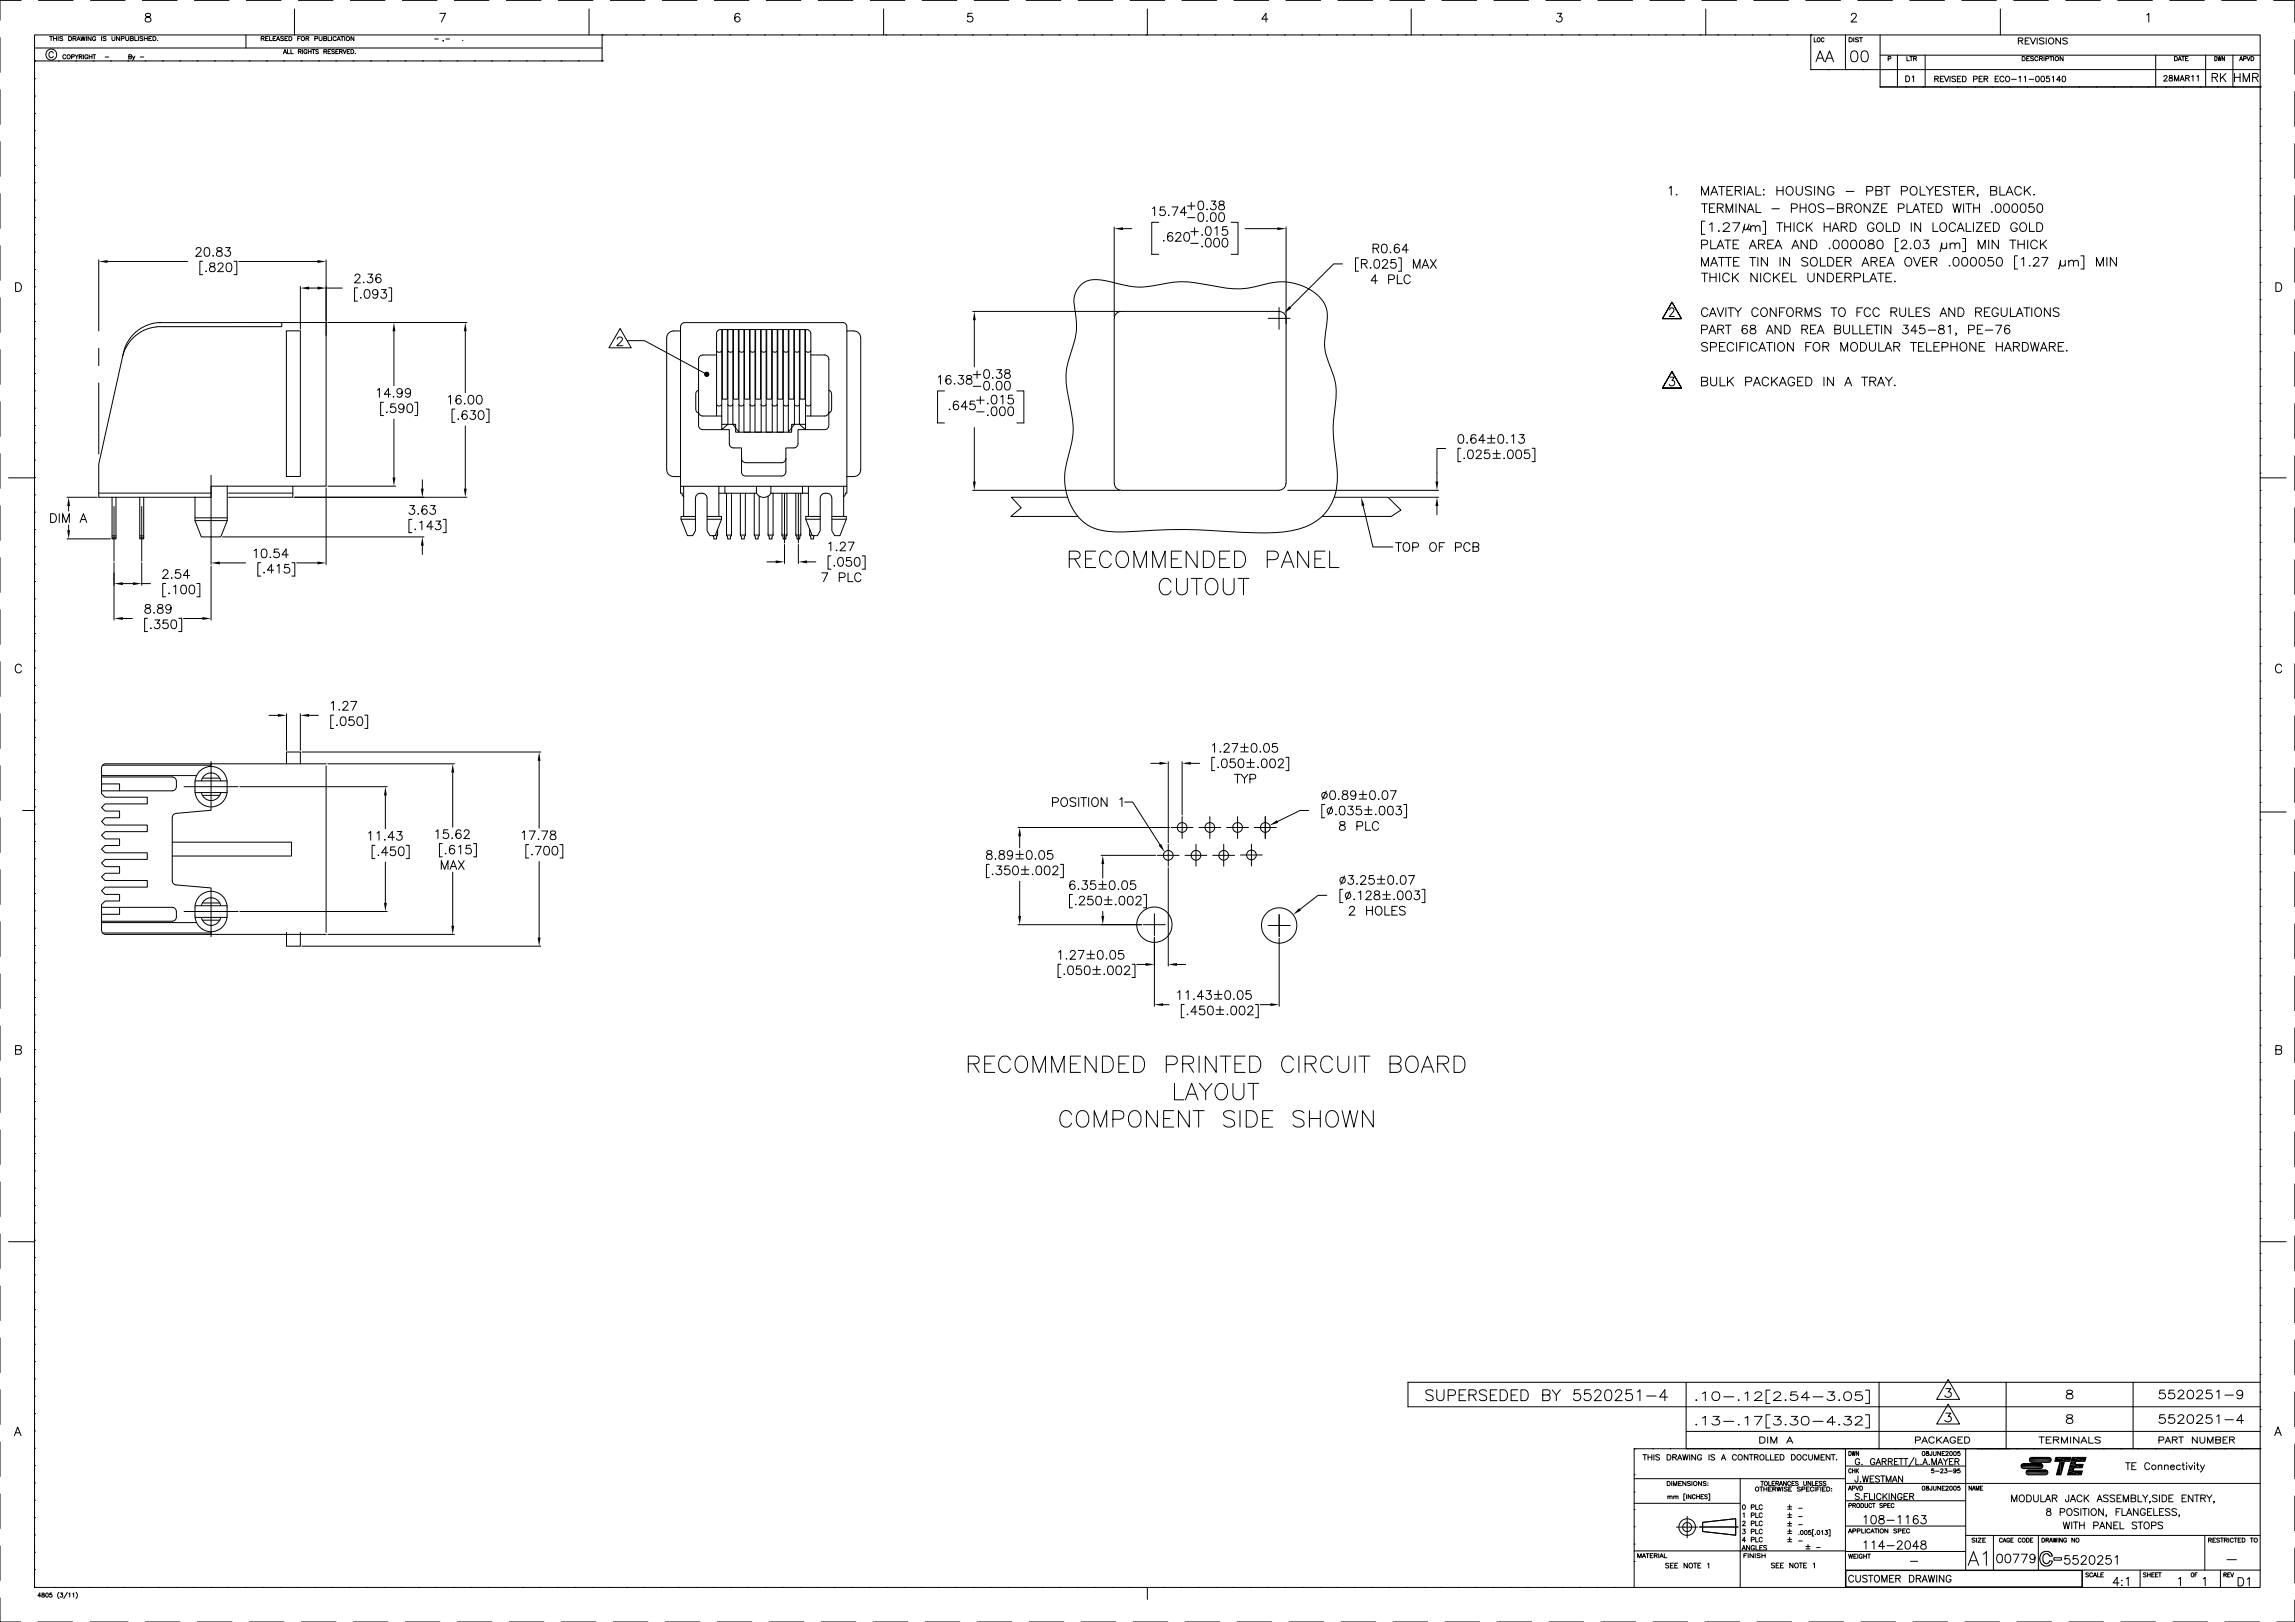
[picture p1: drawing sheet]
<svg xmlns="http://www.w3.org/2000/svg" width="841mm" height="594mm" viewBox="0 0 841 594" stroke-linecap="round" stroke-linejoin="round" font-family="sans-serif">
<g fill="none" stroke="#000" stroke-width=".37">
<path d="M0 13.8v12.7M7.7 .1h-7.7v7.3M12.7 12.8h815.6v568.6h-815.6zM12.7 17.6h207.9M14.1 .1h12.7M18.2 13.4h1.1M18.7 13.4v1.5M19.5 19.4a.8 .8 0 0 0-.9-.5 .8 .8 0 0 0-.7 .8v.6a.81 .81 0 0 0 .7 .8 .81 .81 0 0 0 .9-.5M19.6 14.1h1.1M19.6 13.4v1.5M20.7 13.4v1.5M21.3 13.4v1.5"/>
<path d="M23 13.6l-.4-.2-.7 .2 .1 .3 .9 .4-.1 .5-.9-.1M25.1 13.4h.6a.76 .76 0 0 1 .6 .7 .76 .76 0 0 1-.6 .8h-.6zM26.8 14.1l.9-.1 .2-.4-1.1-.2v1.5M27.3 14.1l.6 .8M28.2 14.9l.6-1.5 .6 1.5M28.4 14.4h.8M29.6 13.4l.4 1.5 .4-1.5 .4 1.5 .4-1.5M31.7 13.4v1.5M33.1 .1h12.7M33.4 13.4v1.5l-1.1-1.5v1.5M35.1 13.7a.6 .6 0 0 0-.7-.3 .6 .6 0 0 0-.5 .5v.4a.57 .57 0 0 0 .6 .6 .57 .57 0 0 0 .6-.6h-.4M37.2 13.4v1.5"/>
<path d="M38.9 13.6l-.4-.2-.7 .2v.3l1 .4-.1 .5-.9-.1M41 13.4v1l.5 .5 .5-.2 .1-1.3M43.8 13.4v1.5l-1.1-1.5v1.5M44.5 14.1h.9v-.7h-.9v1.5M46.1 13.4v1l.4 .5 .6-.2 .1-1.3M47.8 14.1l.9-.1 .2-.4-1.1-.2v1.5l1-.2 .1-.3-.4-.3M49.4 13.4v1.5h.9M50.7 13.4v1.5M52.2 .1h12.7M52.3 13.6l-.4-.2-.6 .2v.3l.9 .3v.6l-.9-.1M52.9 14.1h1.1M52.9 13.4v1.5"/>
<path d="M53.5 5.1a.63 .63 0 0 0 .3 1 1.14 1.14 0 0 1 1.3 .4 1.14 1.14 0 0 1-.1 1.4l-1 .2-.7-.3a1.17 1.17 0 0 1 .2-1.3 1.17 1.17 0 0 1 1.2-.4 .66 .66 0 0 0 .3-1zM54 13.4v1.5M54.6 14.1h.6M55.6 13.4h-1v1.5h1M56 13.4h.6a.76 .76 0 0 1 .6 .7 .76 .76 0 0 1-.6 .8h-.6zM57.7 14.7h.1M71.2 .1h12.7M90.1 12.8v4.8M90.3 .1h12.7M95.7 14.1l.9-.1 .2-.4-1.1-.2v1.5M96.3 14.1l.5 .8M97.3 14.1h.7"/>
<path d="M98.3 13.4h-1v1.5h1M98.8 13.4v1.5h.9M100.1 14.1h.6M101.1 13.4h-1v1.5h1M101.3 14.9l.6-1.5 .6 1.5M101.5 14.4h.8M103.8 19.7l.6-1.6 .6 1.6M103.9 13.6l-.4-.2-.7 .2 .1 .3 .9 .3v.6l-1-.1M104.1 19.1h.7M104.4 14.1h.6M105.4 18.1v1.6h.9M105.4 13.4h-1v1.5h1"/>
<path d="M105.9 13.4h.5a.78 .78 0 0 1 .6 .7 .78 .78 0 0 1-.6 .8h-.5zM106.6 18.1v1.6h.9M107.9 3.3v9.5M109.1 14.1h.6M109.3 18.9l.9-.1 .1-.5-1-.2v1.6M109.3 .1h12.7M109.9 18.9l.5 .8M110.1 13.4h-1v1.5M110.9 18.1v1.6M112.1 14.1l.9-.1 .2-.4-1.1-.2v1.5M112.5 18.5a.62 .62 0 0 0-.9-.3 .62 .62 0 0 0-.2 .9 .55 .55 0 0 0 .5 .6 .55 .55 0 0 0 .6-.6h-.4M112.6 14.1l.6 .8"/>
<path d="M113 18.1v1.6M113 18.9h1M114 18.1v1.6M114.3 18.1h1.1M114.9 18.1v1.6M115.4 14.1h.8l.2-.5-1-.2v1.5M116.7 18.3l-.4-.2-.6 .2 1 .9-.4 .5-.6-.3M116.9 13.4v1l.5 .5 .5-.2 .1-1.3M118.6 14.1l.9-.1v-.6h-.9v1.5l.9-.1 .2-.4-.4-.3M118.7 18.9l.8-.1 .2-.4-1-.3v1.6M119.2 18.9l.5 .8M120.2 13.4v1.5h.9"/>
<path d="M120.2 18.9h.6M121.2 18.1h-1v1.6h1M121.5 13.4v1.5M122.6 18.3l-.4-.2-.7 .2 .2 .4 .9 .5-.4 .5-.7-.3M123.1 18.9h.5M123.2 13.7a.6 .6 0 0 0-.7-.3 .6 .6 0 0 0-.5 .5v.4a.6 .6 0 0 0 .5 .6 .6 .6 0 0 0 .7-.4M123.5 14.9l.6-1.5 .6 1.5M123.7 14.4h.8M124 18.1h-.9v1.6h.9M124.4 18.9l.9-.1 .1-.4-1-.3v1.6M124.9 13.4h1M124.9 18.9l.5 .8"/>
<path d="M125.4 13.4v1.5M125.7 18.1l.6 1.6 .6-1.6M126.3 13.4v1.5M127.3 18.9h.5M128.2 18.1h-.9v1.6h.9M128.4 .1h12.7M128.6 18.1h.5a.81 .81 0 0 1 .5 .8 .81 .81 0 0 1-.5 .8h-.5zM129.7 13.4v1.5l-1.1-1.5v1.5M130.2 19.5h.1M147.4 .1h12.7M159.3 14.3h1.3M161.2 4.9h2.1l-1.5 3.2"/>
<path d="M162.5 14.8l-.2 .4M163.4 14.3h1.3M166.5 .1h12.7M169.6 14.7h.1M185.5 .1h12.7M204.6 .1h12.7M215.9 3.3v9.5M220.6 12.8h.1M220.6 12.8v9.5h-207.9M223.6 .1h12.7M229.4 12.8h.1M235.7 12.8h.1"/>
<path d="M242.1 12.8h.1M242.7 .1h12.7M248.4 12.8h.1M254.8 12.8h.1M261.1 12.8h.1M261.7 .1h12.7M267.5 12.8h.1M271.1 5.3a.89 .89 0 0 0-.9-.4 .89 .89 0 0 0-.8 .6 1.82 1.82 0 0 0 .8 2.6 .99 .99 0 0 0 1-1 .99 .99 0 0 0-.9-1 .99 .99 0 0 0-1.1 .9M273.8 12.8h.1M280.2 12.8h.1M280.8 .1h12.7M286.5 12.8h.1"/>
<path d="M292.9 12.8h.1M299.2 12.8h.1M299.8 .1h12.7M305.6 12.8h.1M311.9 12.8h.1M318.3 12.8h.1M318.9 .1h12.7M323.8 3.3v9.5M324.6 12.8h.1M331 12.8h.1M337.3 12.8h.1M337.9 .1h12.7"/>
<path d="M343.7 12.8h.1M350 12.8h.1M356.3 4.9h-1.5l-.2 1.3a1.13 1.13 0 0 1 1.7 0 1.13 1.13 0 0 1-.2 1.7 1.13 1.13 0 0 1-1.6-.4M356.4 12.8h.1M357 .1h12.7M362.7 12.8h.1M369.1 12.8h.1M375.4 12.8h.1M376 .1h12.7M381.8 12.8h.1M388.1 12.8h.1M394.5 12.8h.1"/>
<path d="M395.1 .1h12.7M400.8 12.8h.1M407.2 12.8h.1M413.5 12.8h.1M414.1 .1h12.7M419.9 12.8h.1M420.5 3.3v9.5M426.2 12.8h.1M432.6 12.8h.1M433.2 .1h12.7M438.9 12.8h.1M445.3 12.8h.1"/>
<path d="M451.6 12.8h.1M452.2 .1h12.7M458 12.8h.1M464.3 12.8h.1M464.7 7h-2.3l1.5-2.1v3.2M470.7 12.8h.1M471.3 .1h12.7M477 12.8h.1M483.4 12.8h.1M489.7 12.8h.1M490.3 .1h12.7M496.1 12.8h.1"/>
<path d="M502.4 12.8h.1M508.8 12.8h.1M509.4 .1h12.7M515.1 12.8h.1M517.1 3.3v9.5M521.5 12.8h.1M527.8 12.8h.1M528.4 .1h12.7M534.2 12.8h.1M540.5 12.8h.1M546.9 12.8h.1M547.5 .1h12.7"/>
<path d="M553.2 12.8h.1M559.6 12.8h.1M565.9 12.8h.1M566.5 .1h12.7M570.7 4.9h1.6l-.9 1.2a1.06 1.06 0 0 1 1 1.5 1.06 1.06 0 0 1-1.7 .3l-.3-.4M572.3 12.8h.1M578.6 12.8h.1M585 12.8h.1M585.6 .1h12.7M591.3 12.8h.1M597.7 12.8h.1M604 12.8h.1"/>
<path d="M604.6 .1h12.7M610.4 12.8h.1M616.7 12.8h.1M623.1 12.8h.1M623.7 .1h12.7M625.1 3.3v9.5M629.4 12.8h.1M635.8 12.8h.1M642.1 12.8h.1M642.7 .1h12.7M648.5 12.8h.1M654.8 12.8h.1"/>
<path d="M661.8 .1h12.7M663.6 12.8h.1M663.6 12.8v12.7M664.8 13.8v1.5h.9M668.4 14.2a.52 .52 0 0 0-.6-.4 .52 .52 0 0 0-.4 .6 .61 .61 0 0 0 .2 .8 .61 .61 0 0 0 .8-.1v-.1M676.3 12.8v12.7M677.6 13.8h.6a.78 .78 0 0 1 .6 .8 .78 .78 0 0 1-.6 .7h-.6zM678.4 5.6l.7-.7h.6l.6 .6-.5 1-1.5 1.6h2.1M678.7 18.8a1.32 1.32 0 0 1 1.9 .6 2.01 2.01 0 0 1-1.3 3.2 1.79 1.79 0 0 1-1.1-2.3zM679.3 13.8v1.5M680.8 .1h12.7M681.1 14l-.5-.2-.7 .2 .2 .4 1 .5-.5 .4-.7-.2"/>
<path d="M681.4 13.8h1.1M682 13.8v1.5M682.5 18.8a1.31 1.31 0 0 1 1.9 .6 2.01 2.01 0 0 1-1.3 3.2 1.78 1.78 0 0 1-1.1-2.3zM689 12.8v19M699.9 .1h12.7M718.9 .1h12.7M733 3.3v9.5M738 .1h12.7M739.6 15l1.4-.2 .3-.5-.3-.3-1.4-.1v2.2M740.5 15l.8 1.1M742.1 15h1M743.7 13.9h-1.6v2.2h1.6"/>
<path d="M744.1 13.9l.9 2.2 1-2.2M746.6 13.9v2.2M749.1 14.2l-.6-.3-1.1 .3 .2 .5 1.2 .5 .3 .6-.6 .3-1.1-.3M749.9 13.9v2.2M755.1 13.9v2.2l-1.7-2.2v2.2M757 .1h12.7M757.6 14.2l-.6-.3-1.1 .3 .3 .5 .9 .3 .5 .5v.3l-.6 .3-1.1-.3M776.1 .1h12.7M786.7 5.5l.7-.6v3.2M795.1 .1h12.7M814.2 .1h12.7M833.2 .1h7.8v8.1"/>
<path d="M841 14.5v12.7M0 32.8v12.7M12.7 22.3h.1M12.7 28.8h.1M12.7 35.2h.1M21.4 22.3h.1M24.1 20.4a.57 .57 0 0 0-.6-.4 .57 .57 0 0 0-.5 .6v.4a.56 .56 0 0 0 .5 .6 .56 .56 0 0 0 .6-.4M26.2 20.8h.9l.1-.6-1-.2v1.6M27.5 20l.6 .8v.8M27.8 22.3h.1M28.7 20l-.6 .8M29 20.8l.9-.1v-.6l-.9-.1v1.6"/>
<path d="M29.5 20.8l.6 .8M30.6 20v1.6M32.2 20.4a.57 .57 0 0 0-.7-.4 .57 .57 0 0 0-.4 .6v.4a.55 .55 0 0 0 .5 .6 .55 .55 0 0 0 .6-.6h-.4M32.7 20v1.6M32.7 20.8h1M33.7 20v1.6M34 20h1.1M34.1 22.3h.1M34.5 20v1.6M38.5 20.9h1.3M40.5 22.3h.1M46.8 22.3h.1"/>
<path d="M47.2 20.8l.8-.1 .2-.4-1-.3v1.6l.9-.2 .1-.3-.4-.3M48.6 20.5l.4 1.1 .4-1.1M49 21.6l-.5 .5M51.4 20.9h1.3M53.2 22.3h.1M59.5 22.3h.1M65.9 22.3h.1M72.2 22.3h.1M78.6 22.3h.1M84.9 22.3h.1M91.3 22.3h.1M97.6 22.3h.1"/>
<path d="M104 22.3h.1M110.3 22.3h.1M116.7 22.3h.1M123 22.3h.1M129.4 22.3h.1M135.7 22.3h.1M142.1 22.3h.1M148.4 22.3h.1M154.8 22.3h.1M161.1 22.3h.1M167.5 22.3h.1M173.8 22.3h.1"/>
<path d="M180.2 22.3h.1M186.5 22.3h.1M192.9 22.3h.1M199.2 22.3h.1M205.6 22.3h.1M211.9 22.3h.1M220.6 22.3h.1M663.6 25.5h.1M663.6 25.5h164.7M665.5 22.6l1.5-4 1.5 4M666 21.3h1.9M668.9 22.6l1.5-4 1.6 4"/>
<path d="M669.5 21.3h1.9M669.9 25.5h.1M676.3 25.5h.1M682.6 25.5h.1M689 25.5h.1M689 31.8h.1M689 31.8h139.3M689 20.2h139.3M691.9 21.5l.9-.1 .1-.6-1-.1v1.5M695.3 20.2v11.6M698.3 31.8h.1M698.4 27.8h.7a1.15 1.15 0 0 1 .7 1.1 1.15 1.15 0 0 1-.7 1h-.7z"/>
<path d="M698.8 20.7v1.5h.9M699.9 20.7h1M700.4 20.7v1.5M700.7 28.2l.6-.4v2.1M701.3 21.4l.9-.1v-.5l-.9-.1v1.5M701.8 21.4l.5 .8M704.6 31.8h.1M705.5 20.2v11.6M709 28.9l1.1-.1 .2-.7-1.3-.2v2M709.7 28.9l.7 1M711 31.8h.1M711 28.9h.8"/>
<path d="M712.3 27.9h-1.3v2h1.3M712.6 27.9l.8 2 .7-2M714.6 27.9v2M716.6 28.2l-.4-.3-.9 .3 .2 .5 1 .4v.8h-.7l-.5-.3M717.3 28.9h.8M717.3 31.8h.1M718.6 27.9h-1.3v2h1.3M719.2 27.9h.6a1.08 1.08 0 0 1 .7 1 1.08 1.08 0 0 1-.7 1h-.6zM723.2 29l1.2-.1 .1-.8-1.3-.2v2M723.7 31.8h.1M725.3 28.9h.7M726.5 27.9h-1.2v2h1.2"/>
<path d="M727.1 28.9l1.2-.1v-.7l-1.2-.2v2M727.8 28.9l.6 1M730 31.8h.1M731.1 28.9h.8M732.4 27.9h-1.3v2h1.3M734.4 28.4a.77 .77 0 0 0-.9-.5 .77 .77 0 0 0-.6 .8v.5a.76 .76 0 0 0 .6 .7 .76 .76 0 0 0 .9-.5M735.1 28.2l.2-.2a.96 .96 0 0 1 1.2 .9 .96 .96 0 0 1-1.2 1l-.4-.7zM736.4 31.8h.1M737.2 29.1h1.7M739.9 28.3l.4-.4v2M741 20.7h.6a.79 .79 0 0 1 .6 .8 .79 .79 0 0 1-.6 .7h-.6zM741.8 28.3l.5-.4v2"/>
<path d="M742.7 21.4h.6M742.7 31.8h.1M743.5 29.1h1.8M743.7 20.7h-1v1.5h1M745.2 20.9l-.9-.1-.1 .4 .8 .4 .2 .4-.4 .2-.7-.2M746.3 28l.3-.1a1.05 1.05 0 0 1 .7 1 1.05 1.05 0 0 1-.7 1 1.3 1.3 0 0 1-.3-1.9zM746.8 21.1a.62 .62 0 0 0-.6-.4 .62 .62 0 0 0-.5 .6 .68 .68 0 0 0 .2 .8 .68 .68 0 0 0 .9-.1v-.1M747.4 21.4h.7l.4-.4-.2-.2-.9-.1v1.5M748 21.4l.5 .8M748.2 28a1 1 0 0 1 1.2 .7 1 1 0 0 1-.7 1.2l-.7-.3-.1-.8zM749.1 20.7v1.5M749.1 31.8h.1"/>
<path d="M749.7 21.5l.9-.1 .1-.6-1-.1v1.5M751 27.9h-1l-.1 .9a.72 .72 0 0 1 1.1 0 .72 .72 0 0 1-.2 1.1 .72 .72 0 0 1-1-.3M751.1 20.7h1.1M751.6 20.7v1.5M752.1 28.3l.4-.4v2M752.6 20.7v1.5M755.1 29.3h-1.4l1-1.4v2M755.4 31.8h.1M755.9 28a1.01 1.01 0 0 1 1.2 .7 1.01 1.01 0 0 1-.7 1.2l-.7-.3zM756 20.7v1.5l-1.1-1.5v1.5M761.8 31.8h.1M768.1 31.8h.1"/>
<path d="M774.5 31.8h.1M780.8 31.8h.1M787.2 31.8h.1M790 20.2v11.6M793 28.2l.4-.5 .8 .3-1.3 1.7h1.4M793.5 31.8h.1M795 27.7v.6a.85 .85 0 0 1 1 .3 .85 .85 0 0 1 0 1h-1a.85 .85 0 0 1 .1-1 .85 .85 0 0 1 .9-.3v-.6zM796.9 20.7h.5a.81 .81 0 0 1 .5 .8 .81 .81 0 0 1-.5 .7h-.5zM796.9 29.7v-2l.7 2 .8-2v2M798.2 22.2l.6-1.5 .6 1.5M798.4 21.7h.8M798.9 29.7l.8-2 .7 2"/>
<path d="M799.2 29h.9M799.5 20.7h1M799.9 31.8h.1M800 20.7v1.5M800.9 21.4h.6M801 28.6l1.1-.1 .2-.5-.5-.3h-.8v2M801.6 28.6l.7 1.1M801.9 20.7h-1v1.5h1M803.2 28l.5-.3v2M805.1 28l.5-.3v2M806.2 31.8h.1M808.3 20.2v11.6"/>
<path d="M810.6 28.3l1.8-.1 .3-.4-.2-.6-.5-.3h-1.4v3M811.6 20.7a.77 .77 0 0 1 .9 .8 .77 .77 0 0 1-.9 .7zM811.7 28.3l1 1.6M812.6 31.8h.1M812.8 20.7l.3 1.5 .3-1.5 .2 1.5 .4-1.5M813.7 26.9v3M814.4 28.2l1.3 1.7M815.2 20.7v1.5l-.9-1.5v1.5M815.7 26.9l-2 2M818.3 20.2v11.6M818.9 26.9v3M818.9 28.3h2"/>
<path d="M818.9 31.8h.1M820.7 22.2l.6-1.5 .5 1.5M820.9 26.9v3M820.9 21.7h.7M822 29.9v-3l1.2 3 1.2-3v3M822.2 21.5l.8-.1v-.6l-.8-.1v1.5M823.4 20.7l.6 1.5 .6-1.5M824.9 20.7h.5a.81 .81 0 0 1 .6 .8 .81 .81 0 0 1-.6 .7h-.5zM825.5 28.3l1.7-.1 .3-.4-.1-.6-.6-.3h-1.3v3M826.5 28.3l1 1.6M828.3 39.9h.1M828.3 31.8h.1"/>
<path d="M841 33.6v12.7M0 51.9v12.7M12.7 41.5h.1M12.7 47.9h.1M12.7 54.2h.1M828.3 59h.1M828.3 52.6h.1M828.3 46.3h.1M841 52.6v12.7M0 70.9v12.7M12.7 60.6h.1M12.7 66.9h.1"/>
<path d="M12.7 73.3h.1M12.7 79.6h.1M422.4 76.4l.7-.6v3.2M426.8 75.8h-1.5l-.2 1.3a1.14 1.14 0 0 1 1.7 0 1.14 1.14 0 0 1-.2 1.7 1.14 1.14 0 0 1-1.7-.4M428.3 78.7v.3zM429.5 75.8h2.2l-1.5 3.2M434.8 77.9h-2.2l1.5-2.1v3.2M435.2 75.5h2.7M435.2 79.7h2.7M436.5 74.1v2.7M439.4 73.8a1.01 1.01 0 0 1 1.5 .5 1.49 1.49 0 0 1 .2 1.7 1.49 1.49 0 0 1-1.7 .7l-.4-1.2zM439.4 78.1a1.03 1.03 0 0 1 1.5 .4 1.65 1.65 0 0 1-1 2.6 2.11 2.11 0 0 1-.5-3z"/>
<path d="M442.2 76.7h.3zM443.9 73.6h1.6l-.9 1.3a1.05 1.05 0 0 1 .8 1.7 1.05 1.05 0 0 1-1.8-.4M444 78.1a1.03 1.03 0 0 1 1.5 .4 1.65 1.65 0 0 1-1 2.6 2.11 2.11 0 0 1-.5-3zM446.9 73.8a.63 .63 0 0 0 .3 1.1 1.15 1.15 0 0 1 1.3 .4 1.15 1.15 0 0 1-.1 1.4l-1 .1-.7-.2a1.19 1.19 0 0 1 .2-1.4 1.19 1.19 0 0 1 1.2-.3 .68 .68 0 0 0 .3-1.1zM447 78.1a1.03 1.03 0 0 1 1.6 .4 1.65 1.65 0 0 1-1.1 2.6 2.11 2.11 0 0 1-.5-3zM611.7 68.9l.7-.6v3.2M614.3 71.3h.3zM623.5 71.5v-3.2l1.3 3.2 1.3-3.2v3.2M623.5 74.6h2.2M624.6 74.6v3.2M626.5 76.2h1.2M626.9 71.5l1.3-3.2 1.3 3.2"/>
<path d="M627.4 70.4h1.6M628.4 74.6h-1.9v3.2h1.9M629.3 76.2l1.8-.2 .4-.8-.8-.6h-1.4v3.2M629.8 68.3h2.2M630.4 76.2l1.1 1.6M630.9 68.3v3.2M632.5 77.8v-3.2l1.3 3.2 1.2-3.2v3.2M632.8 69.8h1.4M635 68.3h-2.2v3.2h2.2M635.9 69.8l1.9-.1 .3-.5-.1-.6-.7-.3h-1.4v3.2M636.2 74.6v3.2M637 69.8l1.1 1.7"/>
<path d="M639.3 68.3v3.2M639.5 74.6v3.2l-2.1-3.2v3.2M640.1 71.5l1.3-3.2 1.3 3.2M640.3 77.8l1.2-3.2 1.3 3.2M640.5 70.4h1.7M640.8 76.8h1.5M643.5 68.3v3.2h1.9M643.5 74.6v3.2h1.8M646.2 71.3h.3zM646.3 69.4v.3zM649.3 76.5h2.8M651.2 69.8h2.2"/>
<path d="M651.2 68.3v3.2M653.4 68.3v3.2M655.2 68.5a1.5 1.5 0 0 1 1.9 1.4 1.5 1.5 0 0 1-1.9 1.4l-.3-.3a1.85 1.85 0 0 1 .3-2.5zM656.5 76.3h1.4a.83 .83 0 0 0 .8-.8 .83 .83 0 0 0-.8-.9h-1.4v3.2M658.2 68.3v2.3a1.15 1.15 0 0 0 1.2 .9 1.15 1.15 0 0 0 1.1-.9v-2.3M659.7 76.2h2.1M659.7 74.6v3.2M661.8 74.6v3.2M663.2 75.1a1.3 1.3 0 0 1 1.7-.2 1.3 1.3 0 0 1 .4 1.7 1.23 1.23 0 0 1-1.2 1.3 1.23 1.23 0 0 1-1.2-1.3zM663.8 68.8a1.29 1.29 0 0 0-2.2 .3l.3 .4 1.6 .6a.72 .72 0 0 1 0 1.2 1.58 1.58 0 0 1-1.9-.3M665 68.3v3.2M668.4 75.1a1.19 1.19 0 0 0-1.2-.5 1.19 1.19 0 0 0-1 .8l.3 .5 1.6 .6a.73 .73 0 0 1 0 1.2 1.42 1.42 0 0 1-1.9-.3"/>
<path d="M668.5 68.3v3.2l-2.3-3.2v3.2M669.4 76.5h2.8M672 69.1a1.34 1.34 0 0 0-1.8-.7 1.34 1.34 0 0 0-.6 1.8 1.21 1.21 0 0 0 1.2 1.3 1.21 1.21 0 0 0 1.2-1.3h-.8M673.4 76.2l1.8-.2 .3-.5-.1-.6-.6-.3h-1.4v3.2h1.4l.6-.3v-1l-.6-.3M676.5 70.1h2.9M676.6 76.2l1.8-.2 .3-.8-.7-.6h-1.4v3.2M677.7 76.2l1 1.6M680 75.1a1.3 1.3 0 0 1 1.7-.2 1.3 1.3 0 0 1 .4 1.7 1.21 1.21 0 0 1-1.2 1.3 1.21 1.21 0 0 1-1.2-1.3zM684.1 69.9l1.9-.1 .3-.9-.8-.6h-1.4v3.2M685.3 74.6v3.2l-2.2-3.2v3.2M686.4 74.6h2.1l-2.1 3.2h2.1M687.5 69.8l1.9-.1 .3-.5-.3-.7-1.9-.2v3.2h1.4l.6-.3a.82 .82 0 0 0 .2-.9 .82 .82 0 0 0-.8-.5"/>
<path d="M689.6 76.2h1.2M690.3 68.3h2.3M691.5 68.3v3.2M691.6 74.6h-2v3.2h2M695.7 76.3l1.8-.1 .3-.5-.1-.8-.7-.3h-1.3v3.2M696.8 69.9h1.4a.83 .83 0 0 0 .8-.4 .83 .83 0 0 0-.2-.9l-.6-.3h-1.4v3.2M698.8 74.6v3.2h1.9M700.3 68.8a1.49 1.49 0 0 1 2.1 .1 1.49 1.49 0 0 1-.2 2.1 1.49 1.49 0 0 1-2.1-.1 1.49 1.49 0 0 1 .2-2.1zM701 77.8l1.2-3.2 1.2 3.2M701.5 76.8h1.5M703.7 68.3v3.2h1.9M703.7 74.6h2.2"/>
<path d="M704.8 74.6v3.2M705.9 68.3l1.3 1.5v1.7M706.6 76.2h1.3M708.5 68.3l-1.3 1.5M708.6 74.6h-2v3.2h2M709.3 69.8h1.3M709.5 74.6h1.1a1.7 1.7 0 0 1 1.1 1.6 1.7 1.7 0 0 1-1.1 1.6h-1.1zM711.4 68.3h-2.1v3.2h2.1M714.4 68.8a1.29 1.29 0 0 0-2.2 .3l.3 .4 1.8 .7 .1 .8a1.51 1.51 0 0 1-2.2 0M715.1 68.3h2.2M715.6 74.6l.8 3.2 .8-3.2 .7 3.2 .8-3.2M716.2 68.3v3.2"/>
<path d="M718.1 69.8h1.3M719.6 74.6v3.2M720.2 68.3h-2.1v3.2h2.1M720.3 74.6h2.2M721.1 69.8l2-.1 .3-.8-.8-.6h-1.5v3.2M721.4 74.6v3.2M722.3 69.8l1.1 1.7M723.3 76.2h2.1M723.3 74.6v3.2M724.8 71.3h-.3h.3l-.3 .8M725.4 74.6v3.2M729.5 69.8l1.9-.1 .3-.5-.1-.6-.7-.3h-1.4v3.2h1.4l.7-.3v-1.1l-.7-.3"/>
<path d="M729.8 77.7h.3zM731.7 74.8a1.02 1.02 0 0 1 1.5 .4 2.12 2.12 0 0 1-.8 2.6h-.3a2.01 2.01 0 0 1-.4-3zM732.9 68.3v3.2h1.9M734.7 74.8a1.03 1.03 0 0 1 1.5 .4 2.13 2.13 0 0 1-.7 2.6h-.4a2.01 2.01 0 0 1-.4-3zM735.1 71.5l1.3-3.2 1.3 3.2M735.6 70.4h1.6M737.7 74.8a1.03 1.03 0 0 1 1.6 .4 2.13 2.13 0 0 1-.8 2.6h-.3a1.98 1.98 0 0 1-.5-3zM740.7 69.1a1.34 1.34 0 0 0-1.8-.7 1.34 1.34 0 0 0-.6 1.8 1.25 1.25 0 0 0 1 1.3 1.25 1.25 0 0 0 1.4-.8M740.8 74.8a1.02 1.02 0 0 1 1.5 .4 2.12 2.12 0 0 1-.7 2.6h-.3a1.97 1.97 0 0 1-.5-3zM741.9 68.3v3.2M742.7 69.7l1.4 1.8M744.1 68.3l-2.2 2.1"/>
<path d="M745.2 74.6h-1.5l-.2 1.4a1.12 1.12 0 0 1 1.7 0 1.12 1.12 0 0 1-.2 1.7 1.12 1.12 0 0 1-1.6-.5M745.2 71.3h.4zM746.9 74.8a1.03 1.03 0 0 1 1.5 .4 2.13 2.13 0 0 1-.7 2.6h-.3a1.98 1.98 0 0 1-.5-3zM828.3 78h.1M828.3 71.7h.1M828.3 65.3h.1M841 71.7v12.7M0 90v12.7M12.7 86h.1M12.7 92.3h.1M12.7 98.7h.1M36.2 95.2v26"/>
<path d="M39.4 95.8h29.3M71.9 91.5l.1-.5 .5-.3 .9 .1 .3 .5-.5 1-1.5 1.6h2.1M74.3 95.7h-1.1v4.9h1.1M75.2 90.8a1.08 1.08 0 0 1 1.6 .5 2.13 2.13 0 0 1-.8 2.6h-.4a2.05 2.05 0 0 1-.4-3.1zM75.4 99.4h.2zM77 96.4a.66 .66 0 0 0 .3 1.1 1.15 1.15 0 0 1 1.3 .5 1.15 1.15 0 0 1 0 1.4l-1.1 .1-.6-.3a1.17 1.17 0 0 1 .1-1.3 1.17 1.17 0 0 1 1.3-.4 .71 .71 0 0 0 .3-1.1zM78.1 93.6v.3zM79.6 90.8a.62 .62 0 0 0 .3 1.1l.7 .1a.92 .92 0 0 1 .9 .9 .92 .92 0 0 1-.8 1l-1.2-.3a1.21 1.21 0 0 1 .1-1.3 1.21 1.21 0 0 1 1.3-.4 .62 .62 0 0 0 .3-1.1zM79.9 97.1l.7-.8 .8 .1 .3 .5-.4 1.1-1.5 1.5h2.1M82.7 90.7h1.7l-1 1.2a1.07 1.07 0 0 1 .9 1.7 1.07 1.07 0 0 1-1.9-.3M83.3 96.4a1.08 1.08 0 0 1 1.5 .5 1.6 1.6 0 0 1-1.1 2.6 1.7 1.7 0 0 1-.7-2.6zM85.7 95.7h1.1v4.9h-1.1"/>
<path d="M87.5 95.8h28.8M119.5 95.2v27.7M408.3 83.2v32.8M411.5 83.7h3.3M424.6 81.4h-2.5v11.7h2.5M426.5 88v.4zM429.7 85.6a.9 .9 0 0 0-1.4-.3 1.94 1.94 0 0 0 .5 3.1 .99 .99 0 0 0 1-.9 .99 .99 0 0 0-.8-1.1 .99 .99 0 0 0-1.1 .9M430.9 85.9l.1-.5 .5-.3 1.1 .3a.99 .99 0 0 1-.3 1.4l-1.6 1.6h2.2M434.3 85.3a1.03 1.03 0 0 1 1.5 .4 1.65 1.65 0 0 1-1.1 2.7 2.03 2.03 0 0 1-.4-3.1zM436.4 84.8h2.7M436.4 89.1h2.7M437.8 83.5v2.7"/>
<path d="M440.4 86.1h.2zM440.4 90.3h.2zM442.2 83.2a1.08 1.08 0 0 1 1.5 .4 1.6 1.6 0 0 1-1.1 2.6 1.71 1.71 0 0 1-.7-2.6zM442.2 87.4a1.01 1.01 0 0 1 1.5 .5 1.6 1.6 0 0 1-1.1 2.6 2.02 2.02 0 0 1-.4-3.1zM442.3 80.8v.3zM445.2 87.4a1.01 1.01 0 0 1 1.5 .5 1.6 1.6 0 0 1-1 2.6 2.02 2.02 0 0 1-.5-3.1zM445.2 83.6l.8-.6v3.2M448.3 87.4a1.01 1.01 0 0 1 1.5 .5 1.6 1.6 0 0 1-1.1 2.6 2.02 2.02 0 0 1-.4-3.1zM449.7 83h-1.6l-.1 1.4a1.14 1.14 0 0 1 1.7 0 1.14 1.14 0 0 1-.2 1.7 1.14 1.14 0 0 1-1.7-.5M451.1 81.4h2.6v11.7h-2.6M456.3 83.7h11.8M471.3 83.2v93.8l-.6 1.6-.9 .7-1.1 .2-57.8 .1-1.6-.6-.7-.9-.3-1.1v-60.4l.6-1.6 .9-.7 1.1-.2h57.8l1.6 .5 .7 .9 .3 1.1"/>
<path d="M492 96.7h-3.3l-15.9 15.8M497.8 94.5h-1.1v4.8h1.1M498.9 96.6l1.8-.2 .3-.4-.1-.7-.6-.2h-1.4v3.2M500 96.6l1 1.7M502.1 98.1h.3zM503.2 90.9l1.8-.1 .3-.8-.8-.6h-1.3v3.2M503.9 95.2a1.01 1.01 0 0 1 1.6 .5 1.62 1.62 0 0 1-1.1 2.6 2.06 2.06 0 0 1-.5-3.1zM504.2 90.9l1.1 1.7M506.6 89.6a1.03 1.03 0 0 1 1.6 .4 1.65 1.65 0 0 1-1.1 2.6 2.11 2.11 0 0 1-.5-3zM506.6 95.8l.7-.7 1 .2a.99 .99 0 0 1-.3 1.4l-1.5 1.6h2.1M509.6 92.3v.3zM511.4 95.1h-1.5l-.2 1.3a1.12 1.12 0 0 1 1.7 0 1.12 1.12 0 0 1-.2 1.7 1.12 1.12 0 0 1-1.6-.5"/>
<path d="M512.4 94.5h1.1v4.8h-1.1M512.7 89.9a.9 .9 0 0 0-.8-.5 .9 .9 0 0 0-.8 .6 1.88 1.88 0 0 0 .8 2.6 .99 .99 0 0 0 1-.9 .99 .99 0 0 0-.9-1 .99 .99 0 0 0-1.1 .8M516.1 91.5h-2.3l1.5-2.1v3.2M518 98.3v-3.2l1.1 3.2 1.3-3.2v3.2M521.1 98.3l1.3-3.2 1.2 3.2M521.6 97.2h1.5M524.2 95.1l2.1 3.2M526.3 95.1l-2.1 3.2M623.5 89.6l2-.1 .3-.5-.2-.8-.6-.3h-1.5v3.2M623.5 97.5v-3.2l1.3 3.2 1.3-3.2v3.2M624.8 81h-1.3v4.8h1.3M626.5 82.2l.9-.6v3.2"/>
<path d="M626.9 97.5l1.2-3.2 1.3 3.2M626.9 87.9v3.2h2M627.3 96.4h1.7M629.2 91.1l1.3-3.2 1.2 3.2M629.7 90.1h1.6M629.7 84.6h.4zM629.8 94.3h2.2M630.9 94.3v3.2M631.5 82.4l.4-.6a1.23 1.23 0 0 1 1.8 .4l-.5 1.1-1.8 1.5h2.5M632 87.9h2.3M632.3 94.3h2.2M633.2 87.9v3.2"/>
<path d="M633.4 94.3v3.2M635 81.6h2.5l-1.8 3.2M635.1 89.5h1.3M635.3 95.8h1.3M637.2 87.9h-2.1v3.2h2.1M637.4 94.3h-2.1v3.2h2.1M639.4 82.1l-.8 3.1M640.7 83.1v1.1l.7-.6M641 82.1a2.19 2.19 0 0 1-1.3 2.1l-.5-.3 .1-1.3M641.1 91.1l1.2-3.2 1.3 3.2M641.2 94.3h2.2M641.5 90.1h1.6"/>
<path d="M641.6 83.3l.7-.7 .8 .2 .2 2M641.6 82.6v2.2M642.3 94.3v3.2M643.3 83.3l.7-.7 .8 .2 .2 2M644.2 94.3v3.2M644.4 89.5l1.9-.2 .4-.7-.8-.7h-1.5v3.2M645.5 89.5l1.2 1.6M645.9 81h1.1v4.8h-1.1M647.7 94.3v3.2l-2.2-3.2v3.2M647.8 89.5h1.3M649.9 87.9h-2.1v3.2h2.1M650.4 91.1l1.2-3.2 1.3 3.2"/>
<path d="M650.9 90.1h1.5M651 81.6h2.2M652.1 81.6v3.2M652.3 94.3v3.2M654 81.6v3.2M654 83.1h2.2M655.8 94.3v3.2l-2.2-3.2v3.2M656.2 81.6v3.2M656.6 91.1l1.3-3.2 1.3 3.2M657.1 90.1h1.6M657.4 81.6v3.2M660.9 82.4a1.2 1.2 0 0 0-1.4-.8 1.2 1.2 0 0 0-1 1.2v.8a1.2 1.2 0 0 0 1 1.2 1.2 1.2 0 0 0 1.4-.8"/>
<path d="M662 81.6v3.2M662.3 87.9v3.2l-2.3-3.2v3.2M662.5 94.8a1.29 1.29 0 0 0-2.3 .3l.4 .4 1.5 .6 .4 .9a1.61 1.61 0 0 1-2.3 0M662.7 82.9l1.4 1.9M663.5 87.9h1.2a1.68 1.68 0 0 1 1.1 1.6 1.68 1.68 0 0 1-1.1 1.6h-1.2zM663.7 94.8a1.35 1.35 0 0 1 1.8-.2 1.35 1.35 0 0 1 .4 1.7 1.35 1.35 0 0 1-1.7 1.1 1.35 1.35 0 0 1-.8-1.9zM664.1 81.6l-2.1 2.1M667.1 94.3v3.2h1.9M668.5 83.1h2.2M668.5 81.6v3.2M669.8 94.3h1.1a1.68 1.68 0 0 1 1.1 1.6 1.68 1.68 0 0 1-1.1 1.6h-1.1zM670.5 90.8v.3z"/>
<path d="M670.7 81.6v3.2M671.4 84.8l1.3-3.2 1.2 3.2M671.9 83.7h1.6M672.2 88.1a1.09 1.09 0 0 1 1.6 .5 1.51 1.51 0 0 1 .1 1.8 1.51 1.51 0 0 1-1.7 .6 2.42 2.42 0 0 1 0-2.9zM673.1 95.8h1.3M674.7 83.1l1.9-.2 .3-.7-.8-.6h-1.4v3.2M675.2 94.3h-2.1v3.2h2.1M675.4 88.1a1.09 1.09 0 0 1 1.6 .5 1.51 1.51 0 0 1 .1 1.8 1.51 1.51 0 0 1-1.7 .6 2.42 2.42 0 0 1 0-2.9zM675.8 83.1l1.1 1.7M676.2 95.8l1.9-.2 .3-.7-.9-.6h-1.3v3.2M677.3 95.8l1.1 1.7M678 81.6h1.1a1.68 1.68 0 0 1 1.1 1.6 1.68 1.68 0 0 1-1.1 1.6h-1.1z"/>
<path d="M678.7 88.1a1.09 1.09 0 0 1 1.6 .5 1.51 1.51 0 0 1 .1 1.8 1.51 1.51 0 0 1-1.7 .6 2.4 2.4 0 0 1 0-2.9zM681.9 88.1a1.09 1.09 0 0 1 1.6 .5 1.51 1.51 0 0 1 .1 1.8 1.51 1.51 0 0 1-1.7 .6 2.42 2.42 0 0 1 0-2.9zM682.3 97.5l1.3-3.2 1.3 3.2M682.8 96.4h1.6M684.9 88.1l-.2 .6 .6 .5a1.14 1.14 0 0 1 1.3 .4 1.14 1.14 0 0 1-.1 1.4l-1.1 .1a.91 .91 0 0 1-.9-1 .91 .91 0 0 1 1-.8l1-.3 .2-.6a1.29 1.29 0 0 0-1.8-.3zM685.7 95.8l1.9-.2 .3-.4-.2-.6-.6-.3h-1.4v3.2M686.7 82.4a1.23 1.23 0 0 0-1.3-.8 1.23 1.23 0 0 0-1 1.2 1.35 1.35 0 0 0 .4 1.7 1.35 1.35 0 0 0 1.8-.2l.1-.7h-.8M686.8 95.8l1.1 1.7M688 82.1a1.47 1.47 0 0 1 2 .2 1.47 1.47 0 0 1-.2 2 1.21 1.21 0 0 1-1.3 .4 1.21 1.21 0 0 1-.8-1.1zM688.3 88.1a1.09 1.09 0 0 1 1.6 .5 1.51 1.51 0 0 1 .1 1.8 1.51 1.51 0 0 1-1.7 .6 2.27 2.27 0 0 1 0-2.9zM689 95.8h1.3M691.1 94.3h-2.1v3.2h2.1"/>
<path d="M691.2 81.6v3.2h1.9M691.6 97.5l1.2-3.2 1.3 3.2M692 96.4h1.6M693.9 81.6h1.1a1.7 1.7 0 0 1 1.1 1.6 1.7 1.7 0 0 1-1.1 1.6h-1.1zM695.7 87.3h-1.1v4.9h1.1M696.8 88.7l.6-.8 1.2 .3a1.06 1.06 0 0 1-.4 1.4l-1.6 1.5h2.3M698.7 94.5a1.58 1.58 0 0 1 2 1 1.58 1.58 0 0 1-1.1 2 1.65 1.65 0 0 1-1.6-1.2 1.65 1.65 0 0 1 .7-1.8zM700.2 90.8v.3zM700.4 81.6v3.2M701.2 94.3l1.3 3.2 1.3-3.2M701.9 88.1a1.09 1.09 0 0 1 1.6 .5 1.51 1.51 0 0 1 .1 1.8 1.51 1.51 0 0 1-1.7 .6 2.42 2.42 0 0 1 0-2.9zM703.8 81.6v3.2l-2.1-3.2v3.2"/>
<path d="M704.6 95.8h1.2M705 87.9h1.8l-1 1.3a1.03 1.03 0 0 1 1.1 1.1 1.03 1.03 0 0 1-1.4 .8l-.5-.1-.3-.5M706.6 94.3h-2v3.2h2M707.6 95.8l1.9-.2 .3-.4-.2-.6-.6-.3h-1.4v3.2M708.4 81.6v3.2h1.8M708.7 95.8l1.1 1.7M711.2 82.1a1.47 1.47 0 0 1 2 .2 1.47 1.47 0 0 1-.2 2 1.21 1.21 0 0 1-1.3 .4 1.21 1.21 0 0 1-.8-1.1zM713.4 90.5a1.18 1.18 0 0 1-1.6 .5l-.2-2-.5 2.9-.3 .3M713.4 89v2.1M714.4 97.2v.3zM714.6 89.6l.8-.6 .8 .2 .2 1.9M714.6 89v2.1"/>
<path d="M716.2 94.5a1.09 1.09 0 0 1 1.6 .4 1.51 1.51 0 0 1 .1 1.8 1.51 1.51 0 0 1-1.7 .6 2.42 2.42 0 0 1 0-2.8zM716.4 89.6l.8-.6 .8 .2 .2 1.9M716.6 82.4a1.2 1.2 0 0 0-1.3-.8 1.2 1.2 0 0 0-1 1.2v.8a1.2 1.2 0 0 0 1 1.2 1.2 1.2 0 0 0 1.3-.8M717.3 84.8l1.2-3.2 1.3 3.2M717.7 83.7h1.6M719.1 87.3h1.2v4.9h-1.2M719.3 94.5a1.09 1.09 0 0 1 1.6 .4 1.51 1.51 0 0 1 .1 1.8 1.51 1.51 0 0 1-1.7 .6 2.42 2.42 0 0 1 0-2.8zM720.5 81.6v3.2h1.9M722.5 94.5a1.09 1.09 0 0 1 1.6 .4 1.51 1.51 0 0 1 .1 1.8 1.51 1.51 0 0 1-1.7 .6 2.4 2.4 0 0 1 0-2.8zM723.2 81.6v3.2M724.2 81.6h2.2l-2.2 3.2h2.2M724.9 91.1v-3.2l1.3 3.2 1.3-3.2v3.2"/>
<path d="M725.7 94.5a1.09 1.09 0 0 1 1.6 .4 1.51 1.51 0 0 1 .1 1.8 1.51 1.51 0 0 1-1.7 .6 2.42 2.42 0 0 1 0-2.8zM727.5 83.1h1.3M728.8 87.9v3.2M729.6 81.6h-2.1v3.2h2.1M730.3 94.3h-1.6l-.1 1.3a1.18 1.18 0 0 1 1.7 0 1.18 1.18 0 0 1-.2 1.8 1.18 1.18 0 0 1-1.7-.5M730.5 81.6h1.1a1.68 1.68 0 0 1 1.1 1.6 1.68 1.68 0 0 1-1.1 1.6h-1.1zM732.1 94.5a1.06 1.06 0 0 1 1.5 .4 1.5 1.5 0 0 1 .2 1.8 1.5 1.5 0 0 1-1.7 .6 2.27 2.27 0 0 1 0-2.8zM732.3 87.9v3.2l-2.3-3.2v3.2M736.5 87.9h2.2M737.6 87.9v3.2M739.2 82.4a1.22 1.22 0 0 0-1.4-.8 1.22 1.22 0 0 0-.9 1.2 1.35 1.35 0 0 0 .4 1.7 1.35 1.35 0 0 0 1.8-.2l.1-.7h-.8M739.4 93.7h-1.1v4.8h1.1"/>
<path d="M739.5 89.5h2.3M739.5 87.9v3.2M740.7 81.8a1.54 1.54 0 0 1 1.9 .6 1.54 1.54 0 0 1-.3 1.9 1.21 1.21 0 0 1-1.3 .4 1.21 1.21 0 0 1-.8-1.1 1.8 1.8 0 0 1 .5-1.8zM740.8 94.9l.8-.6v3.2M741.8 87.9v3.2M743.1 87.9v3.2M743.6 97.3h.4zM743.7 81.6v3.2h1.9M745.2 95.1l.2-.5a1.07 1.07 0 0 1 1.6 0 .99 .99 0 0 1-.3 1.4l-1.6 1.5h2.2M746.4 81.6h1.1a1.7 1.7 0 0 1 1.1 1.6 1.7 1.7 0 0 1-1.1 1.6h-1.1zM746.6 88.7a1.25 1.25 0 0 0-1.4-.8 1.25 1.25 0 0 0-1 1.3 1.34 1.34 0 0 0 .6 1.8 1.34 1.34 0 0 0 1.8-.6M747.7 87.9v3.2"/>
<path d="M748.2 94.3h2.3l-1.6 3.2M748.5 89.3l1.5 1.8M750 87.9l-2.3 2.2M756.8 96.9a1.17 1.17 0 0 1-1.6 .4l-.1-2-.5 2.9-.3 .3M756.8 95.3v2.2M758.1 96l.8-.7 .8 .2 .1 2M758.1 95.3v2.2M759.8 96l.8-.7 .9 .2 .1 2M762.6 93.7h1.1v4.8h-1.1M768.3 97.5v-3.2l1.2 3.2 1.3-3.2v3.2M772.1 94.3v3.2M775.6 94.3v3.2l-2.3-3.2v3.2"/>
<path d="M828.3 97.1h.1M828.3 90.7h.1M828.3 84.4h.1M841 90.7v12.7M0 109v12.7M5.7 103.6h1.1a1.7 1.7 0 0 1 1.1 1.5 1.7 1.7 0 0 1-1.1 1.6h-1.1zM12.7 105h.1M12.7 111.4h.1M12.7 117.7h.1M57.4 119.7a14.2 14.2 0 0 0-12.4 10.5M59.1 118.1a14.3 14.3 0 0 0-13.9 11.2l-9 40.6v12.2h41.1v-4h42.2v-60l-61.2 .1M103.3 118.1v1.5h-45.9"/>
<path d="M110.1 104.9v15.7M113.3 105.5h3M119.5 105.5h5.9M120.1 118.1h51M130.1 101.1l.6-.7h.6l.5 .3a1.01 1.01 0 0 1-.4 1.4l-1.5 1.5h2.2M131 105.4h-1.1v4.9h1.1M132.2 108.9v.3zM133.1 103.4h.3zM133.9 106.2a1.08 1.08 0 0 1 1.5 .5 1.6 1.6 0 0 1-1 2.5 1.71 1.71 0 0 1-.8-2.5zM134.8 100.4h1.7l-.9 1.2a1.07 1.07 0 0 1 .8 1.7 1.07 1.07 0 0 1-1.9-.3M138.5 107.1a1 1 0 0 1-1.4 .9 1 1 0 0 1-.4-1.6 1 1 0 0 1 1.6 .1 2.85 2.85 0 0 1-.3 2.6 .95 .95 0 0 1-1.3-.3M139.5 100.9a.9 .9 0 0 0-1.3-.3 1.83 1.83 0 0 0 .6 3 .99 .99 0 0 0 .9-1 .99 .99 0 0 0-1-1 .99 .99 0 0 0-1 .9"/>
<path d="M139.8 106.1h1.7l-.9 1.1a1.07 1.07 0 0 1 .8 1.8 1.07 1.07 0 0 1-1.9-.4M142.5 105.4h1v4.9h-1M250 118.5l.9-.3h58.2a1.55 1.55 0 0 1 1.2 1.5v58.4h-60.9v-58.4zM356.4 114.1h53.9M357 117.3v17.1M396.2 104.3a9.1 9.1 0 0 1 8.6-1.5l2.9 .6a31.8 31.8 0 0 0 19.8 .4 34.9 34.9 0 0 1 16.2 .7 35.1 35.1 0 0 0 21.4-.8 19.7 19.7 0 0 1 19.7 6.6 11.1 11.1 0 0 1 1.4 8.9 22.1 22.1 0 0 0 1.7 16.2l1.6 5.2a27.1 27.1 0 0 1-.2 8.1 47.5 47.5 0 0 0-.1 16.8 39.2 39.2 0 0 1 .3 14.9 18.7 18.7 0 0 1-16.6 14.1 98.9 98.9 0 0 1-22.8 .2l-5.4-.3a220.8 220.8 0 0 0-32.8 .4 22.9 22.9 0 0 1-13.3-2.5 21.1 21.1 0 0 1-7.8-22.6 43 43 0 0 0 2.5-13.3l-.7-5.4a51.9 51.9 0 0 1-1.9-14.9 64 64 0 0 1 3.3-11.9l.4-2.7a36.6 36.6 0 0 0-.9-10.9 8.4 8.4 0 0 1 2.7-6.3zM464.7 116.6h8M468.7 112.6v8M504.7 102.8h-2.2l1.5-2.1v3.2M508.9 102.4h1.3a.85 .85 0 0 0 .8-.9 .85 .85 0 0 0-.8-.8h-1.3v3.2M512.1 100.7v3.2h1.8M516.8 101.4a1.18 1.18 0 0 0-1.3-.7 1.18 1.18 0 0 0-1 1.2 1.39 1.39 0 0 0 .3 1.5 1.39 1.39 0 0 0 1.5 .3l.5-.6"/>
<path d="M611.8 113.5l.6-.8h.5l.6 .6-.2 .7-1.6 1.9h1.9M612.7 110.7l3.5 6h-7l3.5-6 3.5 6h-7zM623.5 100h2.3M624.7 100v3.2M625.9 113.5a1.2 1.2 0 0 0-1.4-.8 1.2 1.2 0 0 0-1 1.3 1.31 1.31 0 0 0 .6 1.7 1.31 1.31 0 0 0 1.8-.5M626.5 115.9l1.2-3.2 1.2 3.2M626.6 100v3.2M626.6 101.6h2.3M626.9 114.9h1.5M628.9 100v3.2M629.2 112.7l1.3 3.2 1.2-3.2M630.2 100v3.2"/>
<path d="M632.3 119.1h2.1M632.5 112.7v3.2M633.2 112.7h2.2M633.3 119.1v3.2M633.7 100.8a1.34 1.34 0 0 0-1.8-.6 1.34 1.34 0 0 0-.6 1.8 1.25 1.25 0 0 0 1 1.2 1.25 1.25 0 0 0 1.4-.7M634.3 112.7v3.2M634.9 100v3.2M635.7 112.7l1.2 1.6v1.6M635.7 101.4l1.4 1.8M637.1 100l-2.2 2.2M638.1 112.7l-1.2 1.6M640.3 119.6a.93 .93 0 0 0-.9-.5 .93 .93 0 0 0-.8 .6 1.82 1.82 0 0 0 .7 2.6 1.01 1.01 0 0 0 1.1-1 1.01 1.01 0 0 0-.9-1 1.01 1.01 0 0 0-1.1 .9"/>
<path d="M641.6 119.3a.68 .68 0 0 0 .3 1 1.18 1.18 0 0 1 1.2 .4 1.18 1.18 0 0 1 .2 1.3l-.6 .3-1.2-.3a1.17 1.17 0 0 1 .1-1.3 1.17 1.17 0 0 1 1.2-.4 .63 .63 0 0 0 .3-1zM643.9 100v3.2l-2.3-3.2v3.2M644.3 113.5a1.18 1.18 0 0 0-1.4-.8 1.18 1.18 0 0 0-.9 1.3 1.29 1.29 0 0 0 .5 1.7 1.29 1.29 0 0 0 1.8-.5M645.2 100v3.2M645.8 112.9a1.52 1.52 0 0 1 1.8 .6 1.52 1.52 0 0 1-.2 2 1.46 1.46 0 0 1-2.1-.2 1.46 1.46 0 0 1 .2-2.1zM648.8 100.8a1.34 1.34 0 0 0-1.9-.6 1.34 1.34 0 0 0-.6 1.8 1.25 1.25 0 0 0 1.1 1.2 1.25 1.25 0 0 0 1.4-.7M649.9 100v3.2M650.7 101.4l1.5 1.8M650.9 112.7v3.2l-2.2-3.2v3.2M652.1 114.3h1.2M652.2 100l-2.3 2.2M652.7 119.1v3.2l-2.2-3.2v3.2"/>
<path d="M653.3 101.6h1.3M653.9 119.1h1a1.7 1.7 0 0 1 1.1 1.6 1.7 1.7 0 0 1-1.1 1.6h-1zM654.1 112.7h-2v3.2M655 113.2a1.46 1.46 0 0 1 2.1 .2 1.46 1.46 0 0 1-.2 2.1 1.46 1.46 0 0 1-2.1-.2 1.46 1.46 0 0 1 .2-2.1zM655.4 100h-2.1v3.2h2.1M656.4 100v3.2h1.9M658.2 114.3l1.9-.2 .3-.8-.8-.6h-1.4v3.2M659.3 114.3l1.1 1.6M661.5 115.9v-3.2l1.2 3.2 1.3-3.2v3.2M662.5 100v2.3a1.18 1.18 0 0 0 1.2 .9 1.18 1.18 0 0 0 1.1-.9v-2.3M665.5 119.1h-2v3.2h2M667.2 113.2a1.22 1.22 0 0 0-1.2-.5 1.22 1.22 0 0 0-1 .8l.3 .5 1.7 .7 .2 .8a1.41 1.41 0 0 1-2.2 0"/>
<path d="M668.4 100v3.2l-2.3-3.2v3.2M669.6 100h1.2a1.66 1.66 0 0 1 1.2 1.6 1.66 1.66 0 0 1-1.2 1.6h-1.2zM671 112.7h2.1M672.1 112.7v3.2M673.1 101.6h1.2M674.1 113.2a1.46 1.46 0 0 1 2 .2 1.46 1.46 0 0 1-.2 2.1 1.46 1.46 0 0 1-2-.2 1.46 1.46 0 0 1 .2-2.1zM675.1 100h-2v3.2h2M675.6 119.1v2.3a1.1 1.1 0 0 0 1.1 .9 1.1 1.1 0 0 0 1.1-.9v-2.3M676.1 101.6l2-.2 .3-.8-.8-.6h-1.5v3.2M677.3 101.6l1.1 1.6M679 119.1v3.2h1.8M679.5 101.7h1.5a.83 .83 0 0 0 .7-.5 .83 .83 0 0 0-.1-.9l-.6-.3h-1.5v3.2"/>
<path d="M680.5 114.3h1.2M681.6 119.1v3.2h1.8M682.5 112.7h-2v3.2M682.9 100v3.2h1.9M685.2 103.2l1.3-3.2 1.2 3.2M685.4 113.5a1.18 1.18 0 0 0-1.3-.8 1.18 1.18 0 0 0-1 1.3 1.29 1.29 0 0 0 .6 1.7 1.29 1.29 0 0 0 1.7-.5M685.7 102.2h1.6M686.2 119.1h-2v3.2h2M686.6 119.1h2.2M687.7 119.1v3.2M688.1 100h2.2M688.7 113.5a1.2 1.2 0 0 0-1.4-.8 1.2 1.2 0 0 0-.9 1.3 1.31 1.31 0 0 0 .5 1.7 1.31 1.31 0 0 0 1.8-.5"/>
<path d="M689.2 100v3.2M689.5 119.1v3.2M691.1 101.6h1.3M692.9 119.1v3.2l-2.1-3.2v3.2M693 114.3l1.8-.2 .3-.8-.7-.6h-1.4v3.2M693.3 100h-2.2v3.2h2.2M694.1 114.3l1 1.6M694.2 103.1h.4zM696.2 112.7v2.3a1.1 1.1 0 0 0 1.1 .9 1.1 1.1 0 0 0 1-.9v-2.3M697.5 119.1h1.7l-.9 1.2a1.05 1.05 0 0 1 1 1.5 1.05 1.05 0 0 1-1.8 .3l-.3-.4M699.6 112.7v3.2h1.8M702.2 114.3h1.2"/>
<path d="M704.2 112.7h-2v3.2h2M705.1 119.1h-1.5l-.1 1.4a1.14 1.14 0 0 1 1.7-.1 1.14 1.14 0 0 1-.2 1.7 1.14 1.14 0 0 1-1.7-.4M707.1 113.2a1.22 1.22 0 0 0-1.2-.5 1.22 1.22 0 0 0-1 .8l.4 .5 1.5 .6a.72 .72 0 0 1 0 1.2 1.46 1.46 0 0 1-1.9-.3M710.7 119.3a.63 .63 0 0 0 .3 1 1.13 1.13 0 0 1 1.3 .5 1.13 1.13 0 0 1-.1 1.3l-.4 .2a1.13 1.13 0 0 1-1.4-.6 1.28 1.28 0 0 1 1.5-1.4 .68 .68 0 0 0 .3-1zM710.9 115.9l1.3-3.2 1.2 3.2M711.4 114.9h1.5M713.9 119.7l.8-.6v3.2M716.3 112.7v3.2l-2.1-3.2v3.2M717.6 112.7h1a1.68 1.68 0 0 1 1.1 1.6 1.68 1.68 0 0 1-1.1 1.6h-1zM724 114.3l1.8-.2 .3-.8-.7-.6h-1.4v3.2M725.1 114.3l1 1.6M726.6 119.1h-2v3.2h2"/>
<path d="M727.2 114.3h1.2M729.2 112.7h-2v3.2h2M731.4 119.1h2.1l-1.6 3.2M732.3 113.5a1.17 1.17 0 0 0-1.4-.8 1.17 1.17 0 0 0-.9 1.3 1.29 1.29 0 0 0 .5 1.7 1.29 1.29 0 0 0 1.8-.5v-.5h-.8M733.3 112.7v2.3a1.1 1.1 0 0 0 1.1 .9 1.1 1.1 0 0 0 1.1-.9v-2.3M736.4 119.6a.9 .9 0 0 0-.9-.5 .9 .9 0 0 0-.8 .6 1.82 1.82 0 0 0 .8 2.6 .99 .99 0 0 0 1-1 .99 .99 0 0 0-.9-1 .99 .99 0 0 0-1 .9M736.7 112.7v3.2h1.9M738.9 115.9l1.2-3.2 1.2 3.2M739.4 114.9h1.5M741.6 112.7h2.2M742.7 112.7v3.2M744.6 112.7v3.2"/>
<path d="M746.3 112.9a1.52 1.52 0 0 1 1.8 .6 1.52 1.52 0 0 1-.3 2 1.46 1.46 0 0 1-2-.2 1.46 1.46 0 0 1 .2-2.1zM751.3 112.7v3.2l-2.1-3.2v3.2M754.5 113.2a1.22 1.22 0 0 0-1.1-.5 1.22 1.22 0 0 0-1 .8l.3 .5 1.6 .6a.73 .73 0 0 1 0 1.2 1.46 1.46 0 0 1-1.9-.3M828.3 116.1h.1M828.3 109.8h.1M828.3 103.4h.1M834 103.6h1.1a1.7 1.7 0 0 1 1.1 1.5 1.7 1.7 0 0 1-1.1 1.6h-1.1zM841 109.8v12.7M0 128.1v12.7M12.7 124.1h.1M12.7 130.4h.1M12.7 136.8h.1"/>
<path d="M36.2 127.6v6.3M104.9 121.2h5.2v53.3h-5.2zM144.4 121.3v20M170.5 121.3v22.5M226.2 124.2l.6-.7 1.2 .3a1.01 1.01 0 0 1-.4 1.3l-1.6 1.5h2.3M227.2 120.3l4.1 7.1h-8.2zM229.8 124.8h6.4l22.8 12.3M249.4 121.2a5.3 5.3 0 0 0-4.1 .6l-.7 .9-.3 1.1v48.2l.3 1.1 .7 .9a5.3 5.3 0 0 0 4.1 .6M262.6 128.5a1.17 1.17 0 0 0 1.9 0M262.6 130h-5.1a1.55 1.55 0 0 0-1.5 1.5v19.7l1.1 1.1 7.4 .1M264.5 120.7v36.7l2.2-2v-34.7M264.7 120.7v25.5h1.8v-25.5"/>
<path d="M266.8 128.5l.9 .5 .9-.5M268.6 120.7v34.7l2.2 2.9v-37.6M268.8 120.7v25.5h1.8v-25.5M270.8 128.5l.9 .5 .9-.5M272.6 120.7v37.6h2.3v-37.6M272.8 120.7v25.5h1.9v-25.5M274.9 128.5l.9 .5 .9-.5M276.7 120.7v37.6h2.2v-37.6M276.9 120.7v25.5h1.8v-25.5M279 128.5l.9 .5 .9-.5M280.8 120.7v37.6h2.2v-37.6M281 120.7v25.5h1.8v-25.5"/>
<path d="M283 128.5l.9 .5 .9-.5M284.8 120.7v37.6h2.3v-37.6M285 120.7v25.5h1.9v-25.5M287.1 128.5l.9 .5 .9-.5M288.9 120.7v37.6l2.2-2.9v-34.7M289.1 120.7v25.5h1.8v-25.5M291.2 128.5l.9 .5 .8-.5M292.9 120.7v34.7l2.3 2v-36.7M293.2 120.7v25.5h1.8v-25.5M295.2 128.5a1.22 1.22 0 0 0 1.9 0M297.1 130h5.1a1.54 1.54 0 0 1 1.5 1.5v19.7l-1.1 1.1-7.4 .1M310.3 121.2a5.3 5.3 0 0 1 4.2 .6l.7 .9 .2 1.1v48.2l-.2 1.1-.7 .9a5.3 5.3 0 0 1-4.2 .6"/>
<path d="M343.9 138.1l.7-.6v3.2M348.4 138a.95 .95 0 0 0-1.4-.3 1.96 1.96 0 0 0 .5 3 .99 .99 0 0 0 1.1-.9 .99 .99 0 0 0-.9-1 .99 .99 0 0 0-1.1 .9M351.3 137.5h1.7l-.9 1.2a1.07 1.07 0 0 1 1 1 1.07 1.07 0 0 1-.9 1.2 1.07 1.07 0 0 1-1.2-.8M354.4 137.7a.68 .68 0 0 0 .3 1 1.19 1.19 0 0 1 1.2 .4 1.19 1.19 0 0 1 .2 1.3l-1.3 .3a.91 .91 0 0 1-.8-1 .91 .91 0 0 1 1-.8l.6-.2a.63 .63 0 0 0 .3-1zM356.7 137.2h2.7M358.1 135.9v2.7M360.9 135.5a1.08 1.08 0 0 1 1.6 .5 1.6 1.6 0 0 1-1.1 2.6 1.71 1.71 0 0 1-.8-2.6zM360.9 139.8a1.08 1.08 0 0 1 1.6 .5 1.6 1.6 0 0 1-1.1 2.5 1.71 1.71 0 0 1-.8-2.5zM363.8 138.3v.3zM365.3 135.4h1.7l-.9 1.2a1.02 1.02 0 0 1 1.1 1.2 1.02 1.02 0 0 1-1.4 .8l-.5-.2-.3-.4M365.5 139.8a1.08 1.08 0 0 1 1.5 .5 1.6 1.6 0 0 1-1 2.5 1.71 1.71 0 0 1-.8-2.5zM368.4 135.5a.69 .69 0 0 0 .3 1.1 1.13 1.13 0 0 1 1.3 .5 1.13 1.13 0 0 1-.1 1.3l-1 .2a.91 .91 0 0 1-.9-1 .91 .91 0 0 1 1-.9l.6-.1a.66 .66 0 0 0 .3-1.1z"/>
<path d="M368.6 139.8a1.08 1.08 0 0 1 1.5 .5 1.6 1.6 0 0 1-1.1 2.5 1.71 1.71 0 0 1-.7-2.5zM612 138.1h1.6l-.9 1.3a1.02 1.02 0 0 1 .8 1.6 1.02 1.02 0 0 1-1.8-.3M612.7 136.1l3.5 6h-7l3.5-6 3.5 6h-7zM623.5 120.7h1.4a.82 .82 0 0 0 .8-.5 .82 .82 0 0 0-.3-.9l-1.9-.2v3.2M623.5 139.7l1.9-.2 .4-.5-.4-.7-1.9-.2v3.2h1.5l.6-.3a.82 .82 0 0 0-.2-1.2l-.4-.1M625.7 125.9a1.26 1.26 0 0 0-2.2 .3l.4 .5 1.5 .6a.73 .73 0 0 1 0 1.2 1.55 1.55 0 0 1-1.9-.3M626.3 122.3l1.2-3.2 1.2 3.2M626.7 121.2h1.6M626.8 127.1h1.4a.83 .83 0 0 0 .8-.5 .83 .83 0 0 0-.1-.9l-.7-.3h-1.4v3.2M626.9 138.1v2.3a1.12 1.12 0 0 0 1.1 .9 1.12 1.12 0 0 0 1.1-.9v-2.3M629.5 120.6l1.9-.1 .3-.8-.8-.6h-1.4v3.2M630.1 127h1.3"/>
<path d="M630.3 138.1v3.2h1.9M630.6 120.6l1.1 1.7M632.2 125.4h-2.1v3.2h2.1M633.1 138.1v3.2M633.9 139.5l1.4 1.8M635.3 138.1l-2.2 2.2M635.3 126.2a1.22 1.22 0 0 0-1.4-.8 1.22 1.22 0 0 0-1 1.3 1.32 1.32 0 0 0 .6 1.7 1.32 1.32 0 0 0 1.8-.5M636.4 125.4v3.2M637.6 127h1.3M639.7 125.4h-2.1v3.2M639.7 139.8h1.4a.82 .82 0 0 0 .8-.5 .82 .82 0 0 0-.1-.9l-.7-.3h-1.4v3.2M640.5 125.4v3.2"/>
<path d="M643.9 126.2a1.31 1.31 0 0 0-1.8-.6 1.31 1.31 0 0 0-.5 1.8 1.2 1.2 0 0 0 .9 1.2 1.2 1.2 0 0 0 1.4-.7M644.5 128.6l1.3-3.2 1.2 3.2M645 127.6h1.6M647.3 122.3l1.2-3.2 1.2 3.2M647.3 125.4h2.2M647.7 121.2h1.6M648.1 138.9a1.33 1.33 0 0 0-1.8-.6 1.33 1.33 0 0 0-.5 1.8 1.23 1.23 0 0 0 .9 1.2 1.23 1.23 0 0 0 1.4-.7M648.4 125.4v3.2M649.2 138.1v3.2M650 139.5l1.4 1.8M650.3 125.4v3.2M651.4 138.1l-2.2 2.2"/>
<path d="M651.7 125.9a1.46 1.46 0 0 1 2.1 .2 1.46 1.46 0 0 1-.2 2.1 1.46 1.46 0 0 1-2.1-.2 1.46 1.46 0 0 1 .2-2.1zM657.2 125.4v3.2l-2.2-3.2v3.2M657.6 138.9a1.23 1.23 0 0 0-1.4-.8 1.23 1.23 0 0 0-1 1.3 1.33 1.33 0 0 0 .6 1.7 1.33 1.33 0 0 0 1.8-.5v-.5h-.8M658.8 139.7h1.2M660.3 120.6l1.8-.1 .3-.5-.1-.6-.6-.3h-1.4v3.2M660.8 138.1h-2v3.2h2M661.4 120.6l1 1.7M661.8 138.1h1.1a1.68 1.68 0 0 1 1.1 1.6 1.68 1.68 0 0 1-1.1 1.6h-1.1zM661.8 127h1.2M663.5 120.6h1.2M663.8 125.4h-2v3.2M664.7 125.9a1.46 1.46 0 0 1 2.1 .2 1.46 1.46 0 0 1-.2 2.1 1.46 1.46 0 0 1-2.1-.2 1.46 1.46 0 0 1 .2-2.1z"/>
<path d="M665.9 122.3l1.3-3.2 1.2 3.2M666.4 121.2h1.5M668 127l1.9-.2 .3-.5-.1-.6-.7-.3h-1.4v3.2M668.4 138.1v3.2M669.1 127l1.1 1.6M671.9 138.1v3.2l-2.2-3.2v3.2M672.4 120.6l1.8-.1 .3-.5-.3-.7-1.8-.2v3.2h1.4l.7-.6a.84 .84 0 0 0-.7-1.1M674.6 128.6v-3.2l1.3 3.2 1.2-3.2v3.2M678.5 125.9a1.47 1.47 0 0 1 2.1 .2 1.47 1.47 0 0 1-.2 2.1 1.47 1.47 0 0 1-2.1-.2 1.47 1.47 0 0 1 .2-2.1zM681.8 125.4h1.1a1.68 1.68 0 0 1 1.1 1.6 1.68 1.68 0 0 1-1.1 1.6h-1.1zM682.2 138.1h2.2M683.3 138.1v3.2"/>
<path d="M684.2 120.6h1.2M685.1 125.4v2.3a1.12 1.12 0 0 0 1.1 .9 1.12 1.12 0 0 0 1.1-.9v-2.3M685.2 139.7l1.9-.2 .3-.8-.8-.6h-1.4v3.2M686.3 139.7l1.1 1.6M688.5 125.4v3.2h1.9M690.7 128.6l1.2-3.2 1.3 3.2M690.9 138.1l1.3 1.6v1.6M691.2 127.6h1.5M693.4 138.1l-1.2 1.6M694 127l1.9-.2 .3-.5-.2-.6-.6-.3h-1.4v3.2M695.1 127l1.1 1.6M700.1 125.4h2.2"/>
<path d="M701.2 125.4v3.2M702.6 121.2h-2.3l1.5-2.1v3.2M703.1 127h1.2M705.1 125.4h-2v3.2h2M706 125.4v3.2h1.9M706.5 120.9h2.8M708.7 127h1.3M710.7 125.4h-2v3.2h2M711.7 127.1l1.9-.1 .3-.5-.2-.8-.6-.3h-1.4v3.2M715 127h2.2M715 125.4v3.2M717 122.1h-.3h.3l-.3 .8"/>
<path d="M717.2 125.4v3.2M718.6 125.9a1.47 1.47 0 0 1 2 .2 1.47 1.47 0 0 1-.1 2.1 1.47 1.47 0 0 1-2.1-.2 1.47 1.47 0 0 1 .2-2.1zM721.4 120.7l1.8-.1 .3-.4-.1-.8-.6-.3h-1.4v3.2M724.1 125.4v3.2l-2.2-3.2v3.2M724.6 120.6h1.2M725.3 127h1.3M727.3 125.4h-2v3.2h2M727.5 120.9h2.8M731.6 127h2.2M731.6 125.4v3.2M733.8 125.4v3.2M734.5 128.6l1.3-3.2 1.3 3.2"/>
<path d="M735 127.6h1.6M737.8 127l1.9-.2 .3-.8-.8-.6h-1.4v3.2M738.9 127l1.1 1.6M741.1 125.4h1.1a1.7 1.7 0 0 1 1.1 1.6 1.7 1.7 0 0 1-1.1 1.6h-1.1zM744.1 125.4l.8 3.2 .8-3.2 .7 3.2 .8-3.2M747.7 128.6l1.3-3.2 1.2 3.2M748.2 127.6h1.5M751 127l1.9-.2 .3-.5-.2-.6-.6-.3h-1.4v3.2M752.1 127l1.1 1.6M754.3 127h1.2M756.3 125.4h-2v3.2h2M757.4 128.3v.3z"/>
<path d="M828.3 135.2h.1M828.3 128.8h.1M828.3 122.5h.1M841 128.8v12.7M0 147.1v12.7M12.7 143.1h.1M12.7 149.5h.1M12.7 155.8h.1M36.2 140.3v26M138.3 142.9l.7-.6v3.2M140.5 147.3h-1v4.9h1M141.6 151h.3z"/>
<path d="M143.1 144.4h-2.3l1.6-2.1v3.2M144.2 145.2v.3zM144.4 153.5v21.4M144.8 147.9h-1.5l-.2 1.4a1.12 1.12 0 0 1 1.7-.1 1.12 1.12 0 0 1-.2 1.7 1.12 1.12 0 0 1-1.6-.4M147.4 143.4a1 1 0 0 1-1.4 .8 1 1 0 0 1-.3-1.6 1 1 0 0 1 1.6 .2 2.33 2.33 0 0 1-.8 2.7l-.7-.2-.2-.3M148 149a1 1 0 0 1-1.3 .9 1 1 0 0 1-.4-1.6 1 1 0 0 1 1.6 .1 1.72 1.72 0 0 1-1.1 2.7l-.6-.4M149.6 148.1a1.01 1.01 0 0 1 1.5 .5 1.62 1.62 0 0 1-1.1 2.5 2.06 2.06 0 0 1-.4-3zM150.5 143.4a1 1 0 0 1-1.4 .8 1 1 0 0 1-.4-1.6 1 1 0 0 1 1.6 .2 2.33 2.33 0 0 1-.7 2.7l-.8-.2-.2-.3M152 147.3h1v4.9h-1M164.3 145.4l.8-.6v3.2M166.7 149.8h-1v4.9h1M167.8 153.5h.3z"/>
<path d="M168.9 145.3a.9 .9 0 0 0-1.3-.3 1.92 1.92 0 0 0 .4 3 .99 .99 0 0 0 1.1-.9 .99 .99 0 0 0-.9-1.1 .99 .99 0 0 0-1.1 1M170.3 147.7v.3zM170.5 156v23M171.1 150.9a.9 .9 0 0 0-1.3-.3 1.83 1.83 0 0 0 .5 3 .99 .99 0 0 0 1-1 .99 .99 0 0 0-1-.9 .99 .99 0 0 0-1 .9M172 145a1.01 1.01 0 0 1 1.5 .4 1.49 1.49 0 0 1 .1 1.8 1.49 1.49 0 0 1-1.6 .6 2.42 2.42 0 0 1 0-2.8zM172.5 150.4h1.7l-.9 1.3a1.07 1.07 0 0 1 .7 1.7 1.07 1.07 0 0 1-1.8-.4M175 145a1.01 1.01 0 0 1 1.5 .4 1.49 1.49 0 0 1 .2 1.8 1.49 1.49 0 0 1-1.7 .6 2.42 2.42 0 0 1 0-2.8zM175.7 150.6a1.01 1.01 0 0 1 1.5 .5 1.6 1.6 0 0 1-1.1 2.5 2.02 2.02 0 0 1-.4-3zM178.1 149.8h1.1v4.9h-1.1M256 142.9v.1a1.09 1.09 0 0 0-1 1.2v5.8a1.09 1.09 0 0 0 1 1.2v4.6l.5 1.1 1 .5h9.8v5.1a1.55 1.55 0 0 0 1.5 1.6h2.9v3.8M262.6 148.2l.9 .5 1-.5M262.6 152.4v-30.5l.3-.7 .9-.5h31.8l1.1 .5 .4 1v30.2"/>
<path d="M264.5 155.4h5.1v2.9h20.5v-2.9h5.1M266.7 148.2l.9 .5 .9-.5M270.7 148.2l1 .5 .9-.5M274.8 148.2l.9 .5 .9-.5M278.9 148.2l.9 .5 .9-.5M282.9 148.2l.9 .5 1-.5M287.1 148.2l.9 .5 1-.5M291.2 148.2l.9 .5 .9-.5M295.2 148.2l1 .5 .9-.5M303.7 142.9v.1a1.21 1.21 0 0 1 1.1 1.5v5.2a1.26 1.26 0 0 1-1.1 1.5v4.6a1.58 1.58 0 0 1-1.5 1.6h-9.8v5.5l-1.1 1.1-3.3 .1v3.8M346.1 143.2h-2.5v11.7h2.5M347.8 150h.4z"/>
<path d="M349.7 140.6h.3zM351.2 147.3a.96 .96 0 0 0-1.7 .2 1.82 1.82 0 0 0 .8 2.6 1.01 1.01 0 0 0 1-1 1.01 1.01 0 0 0-.9-1 1.01 1.01 0 0 0-1.1 .9M354.5 149h-2.2l1.5-2.1v3.2M356.7 141.5h2.7M357 156.6v19.8M357.1 146.9h-1.5l-.2 1.4a1.13 1.13 0 0 1 1.7-.1 1.13 1.13 0 0 1-.1 1.7 1.13 1.13 0 0 1-1.7-.4M357.9 146.6h2.7M357.9 150.8h2.7M359.2 145.2v2.8M362 147.7v.3zM362 151.9v.3zM363.7 144.9a1.01 1.01 0 0 1 1.5 .5l.1 .7a1.36 1.36 0 0 1-1.1 1.9 2.03 2.03 0 0 1-.5-3.1z"/>
<path d="M363.7 149.2a1.03 1.03 0 0 1 1.5 .4l.1 .8a1.38 1.38 0 0 1-1.1 1.8 2.03 2.03 0 0 1-.5-3zM363.8 142.5v.3zM366.7 149.2a1.03 1.03 0 0 1 1.6 .4l.1 .8a1.38 1.38 0 0 1-1.2 1.8 2.03 2.03 0 0 1-.5-3zM366.7 145.4l.8-.6v3.2M369.8 149.2a1.03 1.03 0 0 1 1.5 .4l.1 .8a1.38 1.38 0 0 1-1.2 1.8 2.03 2.03 0 0 1-.4-3zM371.1 144.8h-1.5l-.1 1.3a1.11 1.11 0 0 1 1.7 0 1.11 1.11 0 0 1-.3 1.7 1.11 1.11 0 0 1-1.6-.5M372.6 143.2h2.6v11.7h-2.6M534.8 159.3a1.08 1.08 0 0 1 1.5 .5 2.13 2.13 0 0 1-.8 2.6h-.3a2.05 2.05 0 0 1-.4-3.1zM540.9 159.6a.96 .96 0 0 0-1.7 .2 1.82 1.82 0 0 0 .7 2.6 1.01 1.01 0 0 0 1.1-1 1.01 1.01 0 0 0-.9-1 1.01 1.01 0 0 0-1.1 .9M546.5 159.2v2.7M549.4 159.3a1.08 1.08 0 0 1 1.5 .5 1.6 1.6 0 0 1-1.1 2.6 1.7 1.7 0 0 1-.7-2.6zM553.9 159.8l.8-.6v3.2"/>
<path d="M556.9 159.2h1.6l-.9 1.2a1.07 1.07 0 0 1 .8 1.7 1.07 1.07 0 0 1-1.9-.3M642.6 141.3l1.3-3.2 1.2 3.2M643 140.3h1.6M652.1 141.3l1.2-3.2 1.3 3.2M652.6 140.3h1.5M676 141.3l1.3-3.2 1.3 3.2M676.5 140.3h1.6M688 141.3l1.3-3.2 1.3 3.2M688.5 140.3h1.6M694.2 141.2h.4zM828.3 154.2h.1M828.3 147.9h.1"/>
<path d="M828.3 141.5h.1M841 147.9v12.7M0 166.2v12.7M3.1 175h9.6M12.7 162.2h.1M12.7 168.5h.1M12.7 174.9h.1M77.3 174.1v32.7M83.3 178v12.7l-2.4 6h-7.1l-2.3-6v-8.7M107.3 178.1v4h-23.6M119.5 178.7v28.1M120.1 178.1h24.8"/>
<path d="M154.8 175.7v3.3M249.4 178.1v2.5h.5l.7 1.3M250.5 178.1v11.1h-.9v1l2.3 6h1.9l1-1.8v-12a2.16 2.16 0 0 1 2.2-1.7 2.16 2.16 0 0 1 2.1 1.7v12l1 1.8h2l2.3-6v-1h-1v-11.1M265.6 178.1v2.5M271.7 167.9a1.55 1.55 0 0 0 1.6 1.6h13.2a1.55 1.55 0 0 0 1.5-1.6M271.7 167.9v5.2l.4 .7 .9 .5h13.9l1.1-1.1v-5.3M277.2 178.1v2.5h-13.8M282.5 178.1v2.5h13.7M294.1 178.1v2.5M296.2 178.1v11.1h-.9v1l2.3 6h2l1-1.8v-12a2.16 2.16 0 0 1 2.1-1.7 2.16 2.16 0 0 1 2.1 1.7v12l1.1 1.8h1.9l2.3-6v-1h-.9v-11.1M310.3 178.1v2.5h-.5l-.6 1.3M356.4 179.6h53.9"/>
<path d="M471.9 179.6h55.3M529.8 164.3h-3.2v12.1M535.3 164.2h-1v4.9h1M536.4 167.9h.3zM537.6 162.1v.3zM538.2 164.9a1.08 1.08 0 0 1 1.6 .5 1.6 1.6 0 0 1-1.1 2.6 1.7 1.7 0 0 1-.8-2.6zM541 165.6l.6-.8 .9 .1 .3 .5-.4 1.1-1.5 1.5h2.1M544.2 161.3h-2.3l1.5-2.1v3.2M545.1 160.5h2.7M545.1 162.2h2.7M545.7 164.8h-1.5l-.2 1.4a1.13 1.13 0 0 1 1.7-.1 1.13 1.13 0 0 1-.1 1.7 1.13 1.13 0 0 1-1.7-.4M547.1 166.2h2.7"/>
<path d="M547.1 167.9h2.7M548.5 164.8v2.8M551.2 167.7v.3zM552.3 162.1v.3zM552.9 164.9a1.08 1.08 0 0 1 1.5 .5 1.6 1.6 0 0 1-1.1 2.6 1.7 1.7 0 0 1-.7-2.6zM555.9 164.9a1.08 1.08 0 0 1 1.5 .5 1.6 1.6 0 0 1-1 2.6 1.7 1.7 0 0 1-.8-2.6zM560.3 164.8h-1.5l-.1 1.4a1.14 1.14 0 0 1 1.7 0 1.14 1.14 0 0 1-.2 1.7 1.14 1.14 0 0 1-1.7-.5M561.4 164.2h1.1v4.9h-1.1M828.3 179.6h.1M828.3 173.3h.1M828.3 166.9h.1M828.3 160.6h.1"/>
<path d="M828.3 175h9.5M841 166.9v12.7M0 185.2v12.7M12.7 181.2h.1M12.7 187.6h.1M12.7 193.9h.1M18.5 188.1h1.1a1.73 1.73 0 0 1 1.1 1.7 1.73 1.73 0 0 1-1.1 1.6h-1.1zM21.7 188.1v3.3M22.9 191.4v-3.3l1.3 3.3 1.2-3.3v3.3M24.6 182.1h11M24.6 197.4h15.9M25.1 185.3v1.9"/>
<path d="M25.1 192.3v1.9M29.3 191.4l1.3-3.3 1.2 3.3M29.8 190.3h1.5M36.2 180.6h41.1M41.1 182.1v15.3h1.4v-15.3M41.1 196.3h1.4M41.1 197h1.4M41.8 185.5v20M51.2 182.1v15.3h1.5v-15.3M51.2 196.3h1.5M51.2 197h1.5M51.9 185.5v20"/>
<path d="M71.5 190.7h11.8M71.5 189.7h11.8M81.5 196.7h73.9M83.7 180.6h23.6M108 182.1h63.1M150.2 185.2h1.6l-.8 1.2a1.07 1.07 0 0 1 .7 1.7 1.07 1.07 0 0 1-1.8-.3M151 190.2h-1.1v4.9h1.1M152.1 193.7v.3zM153.1 188.2h.3zM153.8 191.4l.8-.5v3.1M154.8 199.9v3.2M156.4 185.6a.9 .9 0 0 0-1.3-.3 1.83 1.83 0 0 0 .6 3.1 .99 .99 0 0 0 .9-1 .99 .99 0 0 0-1-1 .99 .99 0 0 0-1 .9"/>
<path d="M157.8 185.2h1.7l-.9 1.2a1.07 1.07 0 0 1 .7 1.7 1.07 1.07 0 0 1-1.8-.3M158.7 193h-2.3l1.5-2.1v3.1M159.8 190.9h1.7l-1 1.1a1.07 1.07 0 0 1 .8 1.8 1.07 1.07 0 0 1-1.8-.4M162.4 190.2h1v4.9h-1M249.6 190.2h5.2M250.5 189.2h4.3M259.1 189.2h4.3M259.1 190.2h5.3M262.1 196h.9M263 193.9v2.2l-.4 .4v.9h-1l-.1-.9-.3-.3M266.2 180.6v15.5l.4 .4 .1 .9h1v-.9l.4-.4v-15.5M266.3 196h1.8"/>
<path d="M271.3 180.6v15.5l.4 .4v.9h1.1v-.9l.3-.4v-15.5M271.4 196h1.7M276.4 180.6v15.5l.4 .4v.9h1v-.9l.4-.4v-14.4M276.4 196h1.8M277.2 180.6a3 3 0 0 0 5.3 0M281.5 196h1.8M283.3 180.6v15.5l-.4 .4v.9h-1v-.9l-.4-.4v-14.4M286.6 180.6v15.5l.3 .4 .1 .9h1v-.9l.4-.4v-15.5M286.6 196h1.8M287.5 180.8v18.1M287.5 199.4v7M291.6 180.6v15.5l.4 .4 .1 .9h1v-.9l.4-.4v-15.5"/>
<path d="M291.7 196h1.8M292.6 180.8v18.1M292.6 199.4v7M295.3 190.2h5.3M296.2 189.2h4.4M296.7 193.9v2.2l.4 .4v.9h1.1l.2-1.2M296.8 196h.8M303.7 199.1l.8-.5v3.1M304.8 189.2h4.4M304.8 190.2h5.3M307.9 199.3l.7-.7 1 .3a.94 .94 0 0 1-.3 1.3l-1.5 1.5h2.1M310.9 198.6h2.1l-1.6 3.1"/>
<path d="M391.2 182.1h-20.6l3.6 3.9-3.8 3.2h24.6M489 182.1h19.6l4.8 4.7-3.6 2.4h-25.1M499.5 185.3l3.6 15h7.3M509.2 182.1h18M511.4 198.8h2.1M512.5 198.8v3.1M514.8 198.9a1.6 1.6 0 0 1 1.9 1.1 1.6 1.6 0 0 1-1 1.9 1.67 1.67 0 0 1-1.6-1.1 1.67 1.67 0 0 1 .7-1.9zM524.2 199.2a1.21 1.21 0 0 1 1.4-.4 1.21 1.21 0 0 1 .8 1.2v.7a1.23 1.23 0 0 1-1.3 1.3 1.23 1.23 0 0 1-1.2-1.3zM526.6 185.3v3.3M529.4 198.8h-2v3.1M538.7 199.5a1.18 1.18 0 0 0-1.3-.7 1.18 1.18 0 0 0-1 1.2v.7a1.18 1.18 0 0 0 .9 1.2 1.18 1.18 0 0 0 1.4-.7M828.3 198.7h.1"/>
<path d="M828.3 192.3h.1M828.3 186h.1M841 186v12.7M0 204.3v12.7M12.7 200.3h.1M12.7 206.6h.1M12.7 213h.1M12.7 219.3h.1M41.8 206.1v21M45 213.8h3.8M51.9 206.1v8.3M51.9 213.8h3.3"/>
<path d="M59.7 209.4l.6-.7 1.1 .3a1.01 1.01 0 0 1-.3 1.3l-1.5 1.5h2.1M60.7 213.7h-1.1v4.9h1.1M61.9 217.2v.3zM62.8 211.7h.3zM63.6 214.9l.8-.6v3.2M66 208.7h-1.5l-.2 1.3a1.14 1.14 0 0 1 1.7 0 1.14 1.14 0 0 1-.2 1.7 1.14 1.14 0 0 1-1.7-.4M66.7 214.5a1.03 1.03 0 0 1 1.5 .4l.1 .8a1.38 1.38 0 0 1-1.2 1.8 2.03 2.03 0 0 1-.4-3zM69.5 210.8h-2.3l1.5-2.1v3.1M69.7 214.5a1.03 1.03 0 0 1 1.5 .4l.2 .8a1.38 1.38 0 0 1-1.2 1.8 2.03 2.03 0 0 1-.5-3zM72.1 213.7h1.1v4.9h-1.1M77.3 207.4v19.7M80.6 206.2h9.4"/>
<path d="M93.1 201.7l.8-.6v3.2M95.5 206.1h-1v4.9h1M96.2 201.2a1.08 1.08 0 0 1 1.5 .5 2.13 2.13 0 0 1-.8 2.6h-.3a2.05 2.05 0 0 1-.4-3.1zM96.6 209.8h.3zM99.1 204v.3zM100.3 208.8h-2.3l1.5-2.1v3.2M101.5 207.3l.8-.6v3.2M102.1 201.1h-1.5l-.2 1.4a1.13 1.13 0 0 1 1.7-.1 1.13 1.13 0 0 1-.2 1.7 1.13 1.13 0 0 1-1.6-.4M105.6 203.2h-2.3l1.6-2.1v3.2M105.9 206.7h-1.5l-.2 1.4a1.13 1.13 0 0 1 1.7-.1 1.13 1.13 0 0 1-.1 1.7 1.13 1.13 0 0 1-1.7-.4M107 206.1h1v4.9h-1M108.8 206.2h7.5"/>
<path d="M281.1 205.8h3.2M295.7 205.8h3.3M301.2 209.8h2.1l-1.5 3.2M304.5 203.6h-1.1v4.9h1.1M305.7 207.1v.3zM306.4 201.6h.3zM307.4 204.4a1.03 1.03 0 0 1 1.5 .4l.2 .7a1.38 1.38 0 0 1-1.2 1.9 2.03 2.03 0 0 1-.5-3zM307.6 211.5h1.3a.85 .85 0 0 0 .8-.8 .85 .85 0 0 0-.8-.9h-1.3v3.2M310.8 209.8v3.2h1.8M311.8 204.2h-1.5l-.1 1.3a1.12 1.12 0 0 1 1.7 0 1.12 1.12 0 0 1-.3 1.7 1.12 1.12 0 0 1-1.6-.4M313.5 204.4a1.03 1.03 0 0 1 1.5 .4l.2 .7a1.38 1.38 0 0 1-1.2 1.9 2.03 2.03 0 0 1-.5-3zM315.5 210.6a1.18 1.18 0 0 0-1.3-.8 1.18 1.18 0 0 0-1 1.2 1.39 1.39 0 0 0 .3 1.6 1.39 1.39 0 0 0 1.5 .3l.5-.6"/>
<path d="M315.9 203.6h1.1v4.9h-1.1M391.8 204.7h2.6l.9-.3a1.43 1.43 0 0 0 0-2.2l-.9-.3h-2.6v6M393.8 204.7l2 3.2M397.8 204.7h2.3M401.5 201.9h-3.7v6h3.7M407.2 203.3a2.2 2.2 0 0 0-2.5-1.5 2.2 2.2 0 0 0-1.7 2.3 2.77 2.77 0 0 0 2.8 3.8l.6-.3 .8-1.2M409.5 202.7a2.23 2.23 0 0 1 2.6-.8 2.23 2.23 0 0 1 1.5 2.2 2.81 2.81 0 0 1-2.9 3.8 3.5 3.5 0 0 1-1.2-5.2zM415.5 207.9v-6l2.3 6 2.3-6v6M422.4 207.9v-6l2.3 6 2.3-6v6M429.1 213.3a2.22 2.22 0 0 0-2.5-1.5 2.22 2.22 0 0 0-1.8 2.3 2.77 2.77 0 0 0 2.9 3.8l1.1-.9 .3-.6M429.3 204.7h2.2M431.1 211.8v4.3a2 2 0 0 0 2 1.8 2 2 0 0 0 2-1.8v-4.3"/>
<path d="M433 201.9h-3.7v6h3.7M436.5 211.8h4.1M438.5 211.8v6.1M438.7 201.9v6l-4-6v6M441 201.9h2a3.2 3.2 0 0 1 2 3 3.2 3.2 0 0 1-2 3h-2zM442.3 212.7a2.23 2.23 0 0 1 2.5-.8 2.23 2.23 0 0 1 1.5 2.2 2.77 2.77 0 0 1-2.9 3.8 3.5 3.5 0 0 1-1.1-5.2zM447 204.7h2.2M448.3 211.8v4.3a2 2 0 0 0 2 1.8 2 2 0 0 0 1.9-1.8v-4.3M450.7 201.9h-3.7v6h3.7M452.4 201.9h2a3.2 3.2 0 0 1 2.1 3 3.2 3.2 0 0 1-2.1 3h-2zM453.7 211.8h4M455.7 211.8v6.1"/>
<path d="M464.4 205h2.6a1.57 1.57 0 0 0 1.5-1.6 1.57 1.57 0 0 0-1.5-1.5h-2.6v6M469.6 207.9l2.2-6 2.3 6M470.4 205.8h2.8M479.6 201.9v6l-4.1-6v6M481.8 204.7h2.3M485.6 201.9h-3.8v6h3.8M487.3 201.9v6h3.4M517.7 200.4h1.4a.83 .83 0 0 0 .7-.8 .83 .83 0 0 0-.7-.8h-1.4v3.1M527.4 200.3h1.3M533.4 200.4h1.4a.83 .83 0 0 0 .8-.8 .83 .83 0 0 0-.8-.8h-1.4v3.1M539.8 200.3l1.8-.2 .3-.4-.3-.8-1.8-.1v3.1h1.3a.83 .83 0 0 0 .8-.8 .83 .83 0 0 0-.8-.8M828.3 217.7h.1"/>
<path d="M828.3 211.4h.1M828.3 205h.1M841 205v12.7M0 223.3v12.7M12.7 225.7h.1M12.7 232h.1M12.7 238.4h.1M45 226.5h3.5M53.4 221.6a.68 .68 0 0 0 .3 1 1.19 1.19 0 0 1 1.2 .4 1.19 1.19 0 0 1 .2 1.3l-1.3 .3a.91 .91 0 0 1-.8-1 .91 .91 0 0 1 1-.8l.6-.2a.63 .63 0 0 0 .3-1zM54.1 226.5h-1.1v4.8h1.1M55.3 230v.3zM56.4 224.3v.3z"/>
<path d="M56.8 227h1.7l-.9 1.3a1.07 1.07 0 0 1 .8 1.7 1.07 1.07 0 0 1-1.9-.3M58 221.6a.68 .68 0 0 0 .3 1 1.19 1.19 0 0 1 1.2 .4 1.19 1.19 0 0 1 .1 1.3l-1.2 .3a.91 .91 0 0 1-.8-1 .91 .91 0 0 1 1-.8l.6-.2a.63 .63 0 0 0 .3-1zM61.4 227h-1.5l-.2 1.4a1.12 1.12 0 0 1 1.7 .1 1.12 1.12 0 0 1-.2 1.6 1.12 1.12 0 0 1-1.6-.4M62.7 222.5a1 1 0 0 1-1.3 .9 1 1 0 0 1-.5-1.6 1 1 0 0 1 1.6 .1 1.72 1.72 0 0 1-1 2.7l-.6-.4M63.1 227.2a1.01 1.01 0 0 1 1.5 .5 2.13 2.13 0 0 1-.8 2.6h-.3a2.02 2.02 0 0 1-.4-3.1zM65.5 226.5h1.1v4.8h-1.1M67.3 226.5h6.9M828.3 236.8h.1M828.3 230.4h.1M828.3 224.1h.1M841 224.1v12.7M0 242.4v12.7"/>
<path d="M7.8 244a1.15 1.15 0 0 0-1.3-.7 1.15 1.15 0 0 0-.9 1.2v.7a1.15 1.15 0 0 0 .9 1.2 1.15 1.15 0 0 0 1.3-.7M12.7 244.7h.1M12.7 251h.1M12.7 257.4h.1M121.4 257.5l.8-.6v3.2M124.2 259.9h.3zM125.7 257.7l.3-.6 .9-.2 .6 .9-2 2.3h2.2M128.6 256.9h2.1l-1.5 3.2M828.3 255.8h.1M828.3 249.5h.1M828.3 243.1h.1M836.1 244a1.15 1.15 0 0 0-1.3-.7 1.15 1.15 0 0 0-.9 1.2v.7a1.15 1.15 0 0 0 .9 1.2 1.15 1.15 0 0 0 1.3-.7"/>
<path d="M841 243.1v12.7M0 261.4v12.7M12.7 263.7h.1M12.7 270.1h.1M12.7 276.4h.1M77.3 278.9v16.3M98.6 262h3.2M105 279.8v-4.4h5.1v4.4M105 261.4v13.4M110.1 261.4v13.4M110.7 275.4h87.5M113.3 262h3.4"/>
<path d="M119.5 279.8h-80.8l-.7 .2-.6 .5-.2 .8v9.4l1.3 1.3h15.5v2.4h-15.5l-1.3 1.4 1.3 1.3h5.3v2.4h-5.3l-1.3 1.3 1.3 1.4h15.5v2.4h-15.5l-1.3 1.3 1.3 1.4h5.3v2.4h-5.3l-1.3 1.3 1.3 1.3h15.5v2.5h-15.5l-1.3 1.3 1.3 1.3h5.3v2.4h-5.3l-1.3 1.4 1.3 1.3h15.5v2.4h-15.5l-1.3 1.3 1.3 1.4h5.3v2.4h-5.3l-1.3 1.3v9.4a1.54 1.54 0 0 0 1.5 1.5h80.8M120.1 279.8h46.4M122.3 261.9h-1.1v4.9h1.1M123.5 265.4v.3zM125.1 262.7a1.08 1.08 0 0 1 1.6 .5 1.6 1.6 0 0 1-1.1 2.5 1.71 1.71 0 0 1-.8-2.5zM129.6 262.6h-1.5l-.2 1.3a1.14 1.14 0 0 1 1.7 0 1.14 1.14 0 0 1-.2 1.7 1.14 1.14 0 0 1-1.7-.5M131.2 262.7a1.08 1.08 0 0 1 1.6 .5 1.6 1.6 0 0 1-1.1 2.5 1.71 1.71 0 0 1-.8-2.5zM133.7 261.9h1v4.9h-1M197.6 278.7v24.6M421.7 279.6h3.2M428.1 279v29.7M433.2 279v19.5"/>
<path d="M436.4 279.6h3.2M444.3 272.9l.8-.6v3.2M445.1 277.4h-1v4.8h1M447 275.4h.4zM448.1 278.1a1.03 1.03 0 0 1 1.5 .5l.1 .7a1.38 1.38 0 0 1-1.2 1.9 2.03 2.03 0 0 1-.4-3.1zM448.6 273.1l.6-.8 1.1 .3a.94 .94 0 0 1-.3 1.4l-1.6 1.5h2.2M451.5 272.3h2.1l-1.5 3.2M452.5 278h-1.6l-.1 1.3a1.12 1.12 0 0 1 1.7 0 1.12 1.12 0 0 1-.2 1.7 1.12 1.12 0 0 1-1.7-.4M454.2 278.1a1.03 1.03 0 0 1 1.5 .5l.1 .7a1.38 1.38 0 0 1-1.2 1.9 2.03 2.03 0 0 1-.4-3.1zM454.7 275.4h2.7M454.7 273.7h2.7M456.1 272.3v2.8"/>
<path d="M456.9 279.3h2.7M458.3 278v2.7M458.9 272.5a1.08 1.08 0 0 1 1.6 .4 1.6 1.6 0 0 1-1.1 2.6 1.71 1.71 0 0 1-.8-2.6zM461.9 275.2v.3zM462.7 278.1a1.03 1.03 0 0 1 1.5 .5 1.65 1.65 0 0 1-1.1 2.6 2.11 2.11 0 0 1-.4-3.1zM463.5 272.5a1.08 1.08 0 0 1 1.5 .4 1.6 1.6 0 0 1-1 2.6 1.71 1.71 0 0 1-.8-2.6zM465.7 278.1a1.03 1.03 0 0 1 1.5 .5 1.65 1.65 0 0 1-1 2.6 2.11 2.11 0 0 1-.5-3.1zM468 272.3h-1.6l-.1 1.4a1.14 1.14 0 0 1 1.7 0 1.14 1.14 0 0 1-.3 1.7 1.14 1.14 0 0 1-1.6-.5M468.5 278.7l.6-.7h.6l.6 .6-.4 1.1-1.6 1.5h2.2M471.2 277.4h1.1v4.8h-1.1M828.3 274.9h.1M828.3 268.5h.1"/>
<path d="M828.3 262.2h.1M841 262.2v12.7M0 280.5v12.7M0 299.5v12.7M8.3 296.9h4.4M12.7 282.8h.1M12.7 289.1h.1M12.7 295.5h.1M37.2 284.6h25.9a1.54 1.54 0 0 1 1.5 1.5v2a1.54 1.54 0 0 1-1.5 1.6h-25.9M37.2 287.1h6.6v2.6M37.2 284.1h34.9M37.6 280.3h39.7"/>
<path d="M67.4 288.1h19.8M71.5 290.3h11.7M71.5 286h11.7M73.5 282.2a5.9 5.9 0 0 1 6.3-.9 5.9 5.9 0 0 1 3.4 5.3 9.1 9.1 0 0 1-.9 6.2 5.9 5.9 0 0 1-6.6 2.5 5.9 5.9 0 0 1-4.2-5.6 9.1 9.1 0 0 1 .9-6.3zM73.8 290.3a3.6 3.6 0 0 0 3.5 2.9 3.6 3.6 0 0 0 3.6-2.9M73.8 286a3.6 3.6 0 0 1 3.5-2.9 3.6 3.6 0 0 1 3.6 2.9M74.2 291.3h6.4M74.2 285h6.4M77.3 295.5v1.3l-13.2 1.2a1.45 1.45 0 0 0-1 1.4v23.2a1.53 1.53 0 0 0 1.4 1.5l12.8 1.1v1.2M87.9 288.1h54M119.5 280.5v61M141.2 291.4v12.1"/>
<path d="M165.9 283v20M385.7 293.8h1.4a.85 .85 0 0 0 .8-.8 .85 .85 0 0 0-.8-.8h-1.4v3.2M389 292.6a1.19 1.19 0 0 1 1.4-.4 1.19 1.19 0 0 1 .8 1.2v.7a1.23 1.23 0 0 1-1.2 1.3 1.23 1.23 0 0 1-1.3-1.3zM394.3 292.6a1.22 1.22 0 0 0-1.2-.5 1.22 1.22 0 0 0-1 .8l.3 .5 1.6 .6 .3 .9a1.41 1.41 0 0 1-2.2 0M395.3 292.2v3.2M396.1 292.2h2.1M397.1 292.2v3.2M399 292.2v3.2M400.6 292.3a1.53 1.53 0 0 1 1.9 .7 1.53 1.53 0 0 1-.3 1.9l-.3 .3a1.53 1.53 0 0 1-1.9-.7 1.53 1.53 0 0 1 .3-1.9zM405.7 292.2v3.2l-2.2-3.2v3.2M410.4 292.8l.7-.6v3.2M412.2 293.8h2.9l10 15.6"/>
<path d="M433.2 299.1v8M443.4 299.1v8M446.4 280.9v.3zM452.4 283.6h2.1M453.5 283.6v3.2M453.5 299.1v8M454.8 283.6l1.3 1.5v1.7M456.9 281h2.7M457.3 283.6l-1.2 1.5M458 285.3h1.4a.85 .85 0 0 0 .8-.8 .85 .85 0 0 0-.8-.9h-1.4v3.2M460.8 281h.3zM463.7 299.1v8"/>
<path d="M479.6 296.9h-3.2l-8.3 4M485.4 294.7h-1v4.8h1M486 289.8l-1.3 3M487.7 289.8a1.01 1.01 0 0 1 1.5 .5 1.6 1.6 0 0 1-1 2.5 2.02 2.02 0 0 1-.5-3zM488 295.4l-1.3 3.1M489.5 298.2v.3zM490.6 292.5v.3zM491.2 295.4a1.08 1.08 0 0 1 1.6 .5l.1 .7a1.4 1.4 0 0 1-.9 1.9h-.3a1.71 1.71 0 0 1-.8-2.6zM492.1 289.8a.66 .66 0 0 0 .4 1 1.14 1.14 0 0 1 1.2 .5 1.14 1.14 0 0 1 0 1.4l-1.1 .1a.91 .91 0 0 1-.8-1 .91 .91 0 0 1 1-.8l.6-.2a.63 .63 0 0 0 .3-1zM494.1 295.3h1.7l-.9 1.2a1.07 1.07 0 0 1 .8 1.7 1.07 1.07 0 0 1-1.9-.3M496.9 290.7a1 1 0 0 1-1.4 .9 1 1 0 0 1-.4-1.6 1 1 0 0 1 1.6 .1 2.16 2.16 0 0 1-.8 2.7l-.7-.1-.2-.3M498.1 291h2.7"/>
<path d="M498.1 292.7h2.7M498.7 295.3h-1.5l-.2 1.3a1.12 1.12 0 0 1 1.7 0 1.12 1.12 0 0 1-.2 1.7 1.12 1.12 0 0 1-1.6-.4M499.4 289.6v2.8M500.1 296.6h2.7M500.1 298.3h2.7M501.4 295.3v2.7M502.4 289.8a1.01 1.01 0 0 1 1.5 .5 2.13 2.13 0 0 1-.8 2.5h-.3a2.05 2.05 0 0 1-.4-3zM504 298.3h.3zM505.1 292.7h.3zM505.8 295.4a1.08 1.08 0 0 1 1.6 .5 1.6 1.6 0 0 1-1.1 2.6 1.71 1.71 0 0 1-.8-2.6zM506.9 289.8a1.01 1.01 0 0 1 1.6 .5 2.13 2.13 0 0 1-.8 2.5h-.3a2.05 2.05 0 0 1-.5-3zM508.9 295.4a1.08 1.08 0 0 1 1.5 .5 1.6 1.6 0 0 1-1 2.6 1.71 1.71 0 0 1-.8-2.6z"/>
<path d="M509.5 289.6h2.1l-1.5 3.2M511.8 295.3h1.7l-.9 1.2a1.06 1.06 0 0 1 .8 1.7 1.06 1.06 0 0 1-1.9-.3M514.4 294.7h1.1v4.8h-1.1M828.3 293.9h.1M828.3 287.6h.1M828.3 281.2h.1M828.3 297.4h9.5M841 281.2v12.7M0 318.6v12.7M12.7 301.9h.1M12.7 308.2h.1M12.7 314.6h.1"/>
<path d="M63.1 308.5h43.7v5h-43.7M135.1 305.2l.7-.6v3.1M137.4 309.6h-1v4.9h1M138.1 305.2l.8-.6v3.1M138.6 313.1v.3zM140.8 307.6h.4zM141.2 315.8v14.9M142.2 312.3h-2.3l1.5-2.1v3.2M144.5 306.7h-2.3l1.6-2.1v3.1M144.7 310.2h-1.5l-.1 1.3a1.12 1.12 0 0 1 1.7 .1 1.12 1.12 0 0 1-.3 1.6 1.12 1.12 0 0 1-1.6-.4M145.6 304.6h1.7l-1 1.2a1.07 1.07 0 0 1 1 1.5 1.07 1.07 0 0 1-1.7 .3l-.3-.5M146.4 310.4a1.03 1.03 0 0 1 1.6 .4l.1 .7a1.38 1.38 0 0 1-1.2 1.9 2.03 2.03 0 0 1-.5-3z"/>
<path d="M148.8 309.6h1.1v4.9h-1.1M159.7 304.6l.8-.7v3.2M161.7 318.4v-3.2l1.2 3.2 1.3-3.2v3.2M162.1 309h-1.1v4.8h1.1M163.2 312.6h.3zM164.2 303.9h-1.6l-.1 1.4a1.13 1.13 0 0 1 1.7 0 1.13 1.13 0 0 1-.2 1.7 1.13 1.13 0 0 1-1.7-.5M164.9 318.4l1.3-3.2 1.1 3.2M165.4 317.3h1.5M165.5 307h.3zM165.9 319.4v19.7M166.5 310a.96 .96 0 0 0-1.7 .2 1.82 1.82 0 0 0 .8 2.6 1.01 1.01 0 0 0 1.1-1 1.01 1.01 0 0 0-1-1 1.01 1.01 0 0 0-1 .9M168 315.2l2.1 3.2"/>
<path d="M168.1 310.2l.7-.6v3.2M168.9 304.4a.9 .9 0 0 0-1.4-.3 1.83 1.83 0 0 0 .6 3 .99 .99 0 0 0 .9-1 .99 .99 0 0 0-.9-.9 .99 .99 0 0 0-1.1 .9M170.1 304.7l.3-.6 .9-.2 .5 .4 .1 .6-1.9 2.2h2.1M170.1 315.2l-2.1 3.2M172.5 309.6h-1.6l-.1 1.4a1.13 1.13 0 0 1 1.7-.1 1.13 1.13 0 0 1-.2 1.7 1.13 1.13 0 0 1-1.7-.4M173.5 309h1.1v4.8h-1.1M191.4 304.9l.8-.6v3.2M193.8 309.3h-1.1v5h1.1M194 304.3h2.1l-1.5 3.2M194.8 313h.3zM196.2 310h2.1l-1.5 3.2M197.3 307.2v.3z"/>
<path d="M197.6 315.5v27.9M198.5 304.3h2.2l-1.5 3.2M199.7 310.1a1.08 1.08 0 0 1 1.5 .5 1.6 1.6 0 0 1-1 2.6 1.7 1.7 0 0 1-.8-2.6zM201.9 304.5a.65 .65 0 0 0 .3 1l.6 .2a.92 .92 0 0 1 1 .8 .92 .92 0 0 1-.8 1h-.6a.91 .91 0 0 1-.9-1 .91 .91 0 0 1 1-.8l.6-.2a.62 .62 0 0 0 .3-1zM202.7 310.1a1.08 1.08 0 0 1 1.6 .5 1.6 1.6 0 0 1-1.1 2.6 1.7 1.7 0 0 1-.8-2.6zM205.2 309.3h1v5h-1M361.8 311.7a.63 .63 0 0 0 .3 1.1 1.15 1.15 0 0 1 1.3 .4 1.15 1.15 0 0 1-.1 1.4l-1.1 .2-.6-.3a1.19 1.19 0 0 1 .2-1.3 1.19 1.19 0 0 1 1.2-.4 .68 .68 0 0 0 .3-1.1zM362.5 316.6h-1v4.9h1M364.7 314.6h.3zM365.3 317.2h1.6l-.8 1.2a1.07 1.07 0 0 1 .7 1.7 1.07 1.07 0 0 1-1.8-.3M366.4 311.7a.63 .63 0 0 0 .3 1.1 1.15 1.15 0 0 1 1.2 .4 1.15 1.15 0 0 1 0 1.4l-1.1 .2-.6-.3a1.19 1.19 0 0 1 .1-1.3 1.19 1.19 0 0 1 1.3-.4 .68 .68 0 0 0 .3-1.1zM369.9 317.2h-1.6l-.1 1.4a1.14 1.14 0 0 1 1.7 0 1.14 1.14 0 0 1-.2 1.7 1.14 1.14 0 0 1-1.7-.5"/>
<path d="M371.1 312.6a.98 .98 0 0 1-1.4 .8 .98 .98 0 0 1-.3-1.6 .98 .98 0 0 1 1.5 .2 3.1 3.1 0 0 1-.3 2.6 .95 .95 0 0 1-1.4-.3M371.5 317.3a1.01 1.01 0 0 1 1.5 .5 1.6 1.6 0 0 1-1 2.6 2.02 2.02 0 0 1-.5-3.1zM372.3 312.9h2.7M372.3 314.6h2.7M373 303.1h55.6M373.7 306.3v4.2M373.7 311.5v2.8M374.3 318.6h2.7M375.6 317.2v2.7M376.6 311.7a1.01 1.01 0 0 1 1.5 .5 1.49 1.49 0 0 1 .1 1.7 1.49 1.49 0 0 1-1.6 .7 2.42 2.42 0 0 1 0-2.9zM379.3 314.6h.3zM380.1 317.3a1.01 1.01 0 0 1 1.5 .5 2.13 2.13 0 0 1-.8 2.6h-.3a2.02 2.02 0 0 1-.4-3.1z"/>
<path d="M381.1 311.7a1.01 1.01 0 0 1 1.6 .5 1.49 1.49 0 0 1 .1 1.7 1.49 1.49 0 0 1-1.7 .7 2.42 2.42 0 0 1 0-2.9zM383.1 317.3a1.01 1.01 0 0 1 1.5 .5 2.13 2.13 0 0 1-.7 2.6h-.3a2.02 2.02 0 0 1-.5-3.1zM385.5 311.5h-1.5l-.1 1.4a1.13 1.13 0 0 1 1.7 0 1.13 1.13 0 0 1-.2 1.7 1.13 1.13 0 0 1-1.7-.5M385.9 317.9l.3-.6 .9-.1 .4 .3 .2 .6-2 2.3h2.1M388.6 316.6h1.1v4.9h-1.1M403.5 313.3h20M404.1 316.5v5.1M424.1 313.3h8M428.1 309.3v8M428.1 317.9v35.9M429.2 303.1h8M434.3 313.3h8"/>
<path d="M438.3 309.3v8M439.3 303.1h8M444.4 313.3h8M448.4 309.3v8M449.5 303.1h8M454.6 313.2h8M458.6 309.2v8M459.7 303.1h8M491.2 301a.66 .66 0 0 0 .2 1.1 1.17 1.17 0 0 1 1.3 .4 1.17 1.17 0 0 1 .1 1.3l-.6 .3-1.2-.3a1.17 1.17 0 0 1 .1-1.3 1.17 1.17 0 0 1 1.3-.4 .66 .66 0 0 0 .3-1.1zM497.2 302.6l1.9-.2 .3-.4-.2-.8-.6-.3h-1.4v3.2M500.5 300.9v3.2h1.8M505.2 301.7a1.18 1.18 0 0 0-1.4-.8 1.18 1.18 0 0 0-.9 1.2v.8a1.18 1.18 0 0 0 .9 1.2 1.18 1.18 0 0 0 1.4-.8"/>
<path d="M828.3 319.3h.1M828.3 313h.1M828.3 306.6h.1M828.3 300.3h.1M841 300.3v12.7M841 319.3v12.7M0 337.6v12.7M12.7 320.9h.1M12.7 327.2h.1M12.7 333.6h.1M12.7 340h.1M37.2 332.3h25.9a1.54 1.54 0 0 1 1.5 1.6v2a1.54 1.54 0 0 1-1.5 1.5h-25.9"/>
<path d="M37.2 337.9h34.9M43.8 332.3v2.6h-6.6M67.4 333.9h19.8M71.5 331.7h11.7M71.5 336h11.7M73.5 327.9a5.9 5.9 0 0 1 6.3-.9 5.9 5.9 0 0 1 3.4 5.3 9.1 9.1 0 0 1-.9 6.3 5.9 5.9 0 0 1-6.6 2.4 5.9 5.9 0 0 1-4.2-5.6 9.1 9.1 0 0 1 .9-6.2zM73.8 331.7a3.6 3.6 0 0 1 3.5-2.9 3.6 3.6 0 0 1 3.6 2.9M73.8 336a3.6 3.6 0 0 0 3.5 2.9 3.6 3.6 0 0 0 3.6-2.9M74.2 330.7h6.4M74.2 337h6.4M77.3 326.9v16.2M87.9 333.9h54"/>
<path d="M363.6 320.2h.3zM373 338.7h45.4M373.7 322.8v12.7M374.3 320.2h2.7M378.2 320.2h.3zM393 327.6h-1.1v4.9h1.1M393.8 323.1a.9 .9 0 0 0-1.3-.3 1.83 1.83 0 0 0 .6 3 .99 .99 0 0 0 .9-1 .99 .99 0 0 0-1-1 .99 .99 0 0 0-1 1M394.2 331.1v.3zM395.1 325.6h.3zM395.6 329l.1-.4 .5-.3 .9 .1 .3 .5-.4 1-1.6 1.5h2.2M396.7 322.6h1.7l-.9 1.2a1.06 1.06 0 0 1 .8 1.7 1.06 1.06 0 0 1-1.8-.3M400.3 328.3h-1.5l-.1 1.3a1.14 1.14 0 0 1 1.7 0 1.14 1.14 0 0 1-.3 1.7 1.14 1.14 0 0 1-1.6-.5"/>
<path d="M401.3 322.6h-1.5l-.2 1.4a1.13 1.13 0 0 1 1.7-.1 1.13 1.13 0 0 1-.1 1.7 1.13 1.13 0 0 1-1.7-.4M402 328.4a1.08 1.08 0 0 1 1.5 .5 1.6 1.6 0 0 1-1 2.5 1.7 1.7 0 0 1-.8-2.5zM402.7 324h2.7M402.7 325.6h2.7M404.1 322.6v2.7M404.1 333.8v1.7M404.8 329.6h2.7M404.8 331.3h2.7M406.1 328.3v2.7M407 322.8a1.01 1.01 0 0 1 1.5 .4 1.6 1.6 0 0 1-1.1 2.6 2.02 2.02 0 0 1-.4-3zM408.7 331.3h.3zM409.7 325.6h.3z"/>
<path d="M410.6 328.4a1.08 1.08 0 0 1 1.5 .5 2.13 2.13 0 0 1-.8 2.5h-.3a2.05 2.05 0 0 1-.4-3zM411.5 322.8a1.01 1.01 0 0 1 1.5 .4 1.6 1.6 0 0 1-1 2.6 2.02 2.02 0 0 1-.5-3zM413.6 328.4a1.08 1.08 0 0 1 1.5 .5 2.13 2.13 0 0 1-.7 2.5h-.4a2.05 2.05 0 0 1-.4-3zM415.9 322.6h-1.5l-.1 1.4a1.14 1.14 0 0 1 1.7 0 1.14 1.14 0 0 1-.2 1.7 1.14 1.14 0 0 1-1.7-.5M416.3 329l.6-.7 .9 .1 .4 .5-.5 1-1.5 1.5h2.1M419 338.7h8M419.1 327.6h1v4.9h-1M423 334.7v8M464.7 339h8M468.8 335v8M486.2 327.9h-3.2l-6.6 5.1M492.1 325.7h-1.1v4.9h1.1"/>
<path d="M492.7 320.9l-1.4 3M494.2 320.7h1.7l-.9 1.2a1.05 1.05 0 0 1 .8 1.7 1.05 1.05 0 0 1-1.9-.3M494.5 332.7l.6-.8h.7l.4 .4a1.01 1.01 0 0 1-.3 1.3l-1.5 1.6h2.1M494.7 326.5l-1.4 3M496.1 329.4h.3zM497.1 323.7h.3zM497.9 327l.7-.7v3.2M498.6 321.5l.7-.8h.6l.6 .6-.5 1.1-1.5 1.5h2.1M500.6 327.1l.6-.8 1.1 .3a1.06 1.06 0 0 1-.3 1.4l-1.5 1.5h2.1M500.8 331.9v3.3M500.8 333.5h2.1M502.9 331.9v3.3"/>
<path d="M503.4 320.7h-1.5l-.2 1.3a1.13 1.13 0 0 1 1.7 0 1.13 1.13 0 0 1-.2 1.7 1.13 1.13 0 0 1-1.6-.4M503.9 326.5a.63 .63 0 0 0 .2 1 1.15 1.15 0 0 1 1.3 .5 1.15 1.15 0 0 1 0 1.4l-1.1 .1a.91 .91 0 0 1-.8-1 .91 .91 0 0 1 .9-.8l.6-.2a.66 .66 0 0 0 .4-1zM504.3 332.4a1.19 1.19 0 0 1 1.3-.4 1.19 1.19 0 0 1 .8 1.2v.7a1.23 1.23 0 0 1-1.2 1.3 1.23 1.23 0 0 1-1.2-1.3zM504.7 322h2.8M504.7 323.7h2.8M506.1 320.7v2.7M506.7 327.7h2.8M506.7 329.4h2.8M507.5 331.9v3.3h1.8M508.1 326.3v2.8M509 320.9a1.03 1.03 0 0 1 1.5 .4 1.65 1.65 0 0 1-1 2.6 2.03 2.03 0 0 1-.5-3zM510.1 333.5h1.2"/>
<path d="M510.7 329.4h.3zM511.9 323.6v.3zM512.1 331.9h-2v3.3h2M512.5 326.5a1.01 1.01 0 0 1 1.6 .5l.1 .7a1.36 1.36 0 0 1-1.2 1.8 2.03 2.03 0 0 1-.5-3zM513.6 320.9a1.03 1.03 0 0 1 1.5 .4 1.65 1.65 0 0 1-1 2.6 2.03 2.03 0 0 1-.5-3zM514.9 332.4a1.19 1.19 0 0 0-1.1-.5 1.19 1.19 0 0 0-1 .8l.3 .5 1.7 .7 .1 .8a1.37 1.37 0 0 1-2.1 0M515.6 326.5a1.01 1.01 0 0 1 1.5 .5l.1 .7a1.36 1.36 0 0 1-1.2 1.8 2.03 2.03 0 0 1-.4-3zM516.2 320.7h2.1l-1.5 3.2M518.5 326.3h1.7l-1 1.2a1.07 1.07 0 0 1 1.1 1 1.07 1.07 0 0 1-.9 1.2 1.07 1.07 0 0 1-1.2-.8M521 325.7h1.1v4.9h-1.1M828.3 338.4h.1M828.3 332h.1"/>
<path d="M828.3 325.7h.1M841 338.4v12.7M0 356.7v12.7M12.7 346.3h.1M12.7 352.6h.1M12.7 359h.1M37.6 341.7h39.7M105 341.5v5.1h5.1v-5.1M110.7 346.6h87.5M120.1 342.2h46.4M387.9 348.8l.8-.7v3.2M388.8 353.2h-1.1v4.8h1.1"/>
<path d="M389.8 356.8h.4zM390.7 351.2h.3zM391.7 353.9a1.08 1.08 0 0 1 1.5 .5 2.13 2.13 0 0 1-.7 2.6h-.4a2.05 2.05 0 0 1-.4-3.1zM392.2 348.9l.3-.6 .9-.2 .5 .4 .1 .6-1.9 2.2h2.1M395.1 348.1h2.2l-1.6 3.2M396.1 353.8h-1.5l-.2 1.3a1.13 1.13 0 0 1 1.7 0 1.13 1.13 0 0 1-.1 1.7 1.13 1.13 0 0 1-1.7-.4M397.8 353.9a1.08 1.08 0 0 1 1.5 .5 2.13 2.13 0 0 1-.7 2.6h-.4a2.05 2.05 0 0 1-.4-3.1zM398.3 349.5h2.8M398.3 351.2h2.8M399.7 348.1v2.8M400.5 355.1h2.8M400.5 356.8h2.8"/>
<path d="M401.9 353.8v2.7M402.6 348.3a1.01 1.01 0 0 1 1.5 .5 1.6 1.6 0 0 1-1 2.5 2.02 2.02 0 0 1-.5-3zM404.5 356.8h.3zM405.5 351v.3zM406.3 353.9a1.08 1.08 0 0 1 1.5 .5 1.6 1.6 0 0 1-1 2.6 1.71 1.71 0 0 1-.8-2.6zM407.2 348.3a1.01 1.01 0 0 1 1.5 .5 1.6 1.6 0 0 1-1.1 2.5 2.02 2.02 0 0 1-.4-3zM409.4 353.9a1.08 1.08 0 0 1 1.5 .5 1.6 1.6 0 0 1-1.1 2.6 1.71 1.71 0 0 1-.7-2.6zM411.6 348.1h-1.6l-.1 1.4a1.14 1.14 0 0 1 1.7 0 1.14 1.14 0 0 1-.2 1.7 1.14 1.14 0 0 1-1.7-.5M412.1 354.6l.6-.8 1.1 .3a1.01 1.01 0 0 1-.3 1.3l-1.6 1.6h2.2M414.9 353.2h1v4.8h-1M416.6 353.2h3.2M423 343.3v25.3"/>
<path d="M431.3 353.2h3.2M468.8 343.6v25M828.3 357.4h.1M828.3 351.1h.1M828.3 344.7h.1M841 357.4v12.7M0 375.7v12.7M12.7 365.4h.1M12.7 371.7h.1M12.7 378.1h.1M426.2 368h2.2M431.6 363.5l.8-.6v3.2"/>
<path d="M434 367.9h-1.1v4.9h1.1M434.6 363.5l.8-.6v3.2M435 371.5h.4zM437.4 365.9h.3zM438.7 370.6h-2.3l1.5-2.1v3.2M441.1 365h-2.3l1.5-2.1v3.2M441.3 368.5h-1.5l-.2 1.4a1.13 1.13 0 0 1 1.7-.1 1.13 1.13 0 0 1-.2 1.7 1.13 1.13 0 0 1-1.6-.4M442.1 362.9h1.7l-.9 1.2a1.05 1.05 0 0 1 .8 1.7 1.05 1.05 0 0 1-1.9-.4M443 368.7a1.01 1.01 0 0 1 1.5 .4 2.13 2.13 0 0 1-.8 2.6h-.3a2.05 2.05 0 0 1-.4-3zM445 364.2h2.8M445 365.9h2.8M445.7 369.9h2.7"/>
<path d="M445.7 371.5h2.7M446.4 362.9v2.7M447.1 368.5v2.7M449.3 363a1.01 1.01 0 0 1 1.5 .5 1.49 1.49 0 0 1 .1 1.8 1.49 1.49 0 0 1-1.6 .6 2.42 2.42 0 0 1 0-2.9zM449.7 371.5h.3zM451.5 368.7a1.01 1.01 0 0 1 1.5 .4 1.6 1.6 0 0 1-1 2.6 2.02 2.02 0 0 1-.5-3zM452 365.9h.3zM453.9 363a1.01 1.01 0 0 1 1.5 .5 1.49 1.49 0 0 1 .1 1.8 1.49 1.49 0 0 1-1.6 .6 2.42 2.42 0 0 1 0-2.9zM454.5 368.7a1.01 1.01 0 0 1 1.6 .4 1.6 1.6 0 0 1-1.1 2.6 2.02 2.02 0 0 1-.5-3zM457.3 369.2l.6-.7h.6l.5 .3a1.01 1.01 0 0 1-.4 1.4l-1.5 1.5h2.2M458.3 362.9h-1.6l-.1 1.3a1.13 1.13 0 0 1 1.7 0 1.13 1.13 0 0 1-.2 1.7 1.13 1.13 0 0 1-1.7-.5M460 367.9h1.1v4.9h-1.1"/>
<path d="M461.8 368h3.7M828.3 376.5h.1M828.3 370.1h.1M828.3 363.8h.1M841 376.5v12.7M0 394.8v12.7M5.7 384.5l1.8-.2 .3-.4-.1-.6-.6-.3h-1.4v3.1h1.4l.6-.3v-1l-.6-.3M12.7 384.4h.1M12.7 390.8h.1M12.7 397.1h.1M354.8 389.6h2.6l.9-.2a1.41 1.41 0 0 0 0-2.3l-.9-.3h-2.6v6M356.8 389.6l2 3.2"/>
<path d="M360.9 389.6h2.2M364.5 386.8h-3.6v6h3.6M370.2 388.2a2.21 2.21 0 0 0-2.5-1.4 2.21 2.21 0 0 0-1.7 2.3 2.65 2.65 0 0 0 .6 2.8 2.65 2.65 0 0 0 2.8 .6l.8-1.1M372.5 387.7a2.23 2.23 0 0 1 2.6-.8 2.23 2.23 0 0 1 1.5 2.2 2.65 2.65 0 0 1-.6 2.8 2.65 2.65 0 0 1-2.9 .6 3.8 3.8 0 0 1-.6-4.8zM378.5 392.8v-6l2.3 6 2.3-6v6M385.4 392.8v-6l2.3 6 2.3-6v6M392.3 389.6h2.2M396 386.8h-3.7v6h3.7M401.7 386.8v6l-4-6v6M404 386.8h2a3.2 3.2 0 0 1 1.4 5.1l-.6 .6-.8 .3h-2zM410 389.6h2.3M413.7 386.8h-3.7v6h3.7"/>
<path d="M415.4 386.8h2a3.2 3.2 0 0 1 1.4 5.1l-.5 .6-.9 .3h-2zM427.4 389.9h2.6a1.57 1.57 0 0 0 1.5-1.5 1.57 1.57 0 0 0-1.5-1.6h-2.6v6M430.4 396.8v6h3.4M433.4 389.6h2.6l.8-.2a1.41 1.41 0 0 0 0-2.3l-.8-.3h-2.6v6M435.4 389.6l2 3.2M439.4 386.8v6M439.5 396.8l2.3 2.8v3.2M444.1 396.8l-2.3 2.8M445.7 386.8v6l-4-6v6M445.9 397.7a2.2 2.2 0 0 1 2.5-.8 2.2 2.2 0 0 1 1.4 2.2 2.77 2.77 0 0 1-2.8 3.7 3.5 3.5 0 0 1-1.1-5.1zM447.1 386.8h4M449.1 386.8v6"/>
<path d="M451.8 396.8v4.3a2.03 2.03 0 0 0 2 1.7 2.03 2.03 0 0 0 2-1.7v-4.3M452.5 389.6h2.3M456.3 386.8h-3.8v6h3.8M457.3 396.8h4M458 386.8h2a3.2 3.2 0 0 1 1.4 5.1l-.6 .6-.8 .3h-2zM459.3 396.8v6M474 388.2a2.21 2.21 0 0 0-2.6-1.4 2.21 2.21 0 0 0-1.7 2.3 2.65 2.65 0 0 0 .6 2.8 2.65 2.65 0 0 0 2.8 .6l.9-1.1M476 386.8v6M478.3 389.6h2.5l.9-.2a1.41 1.41 0 0 0 0-2.3l-.9-.3h-2.5v6M480.3 389.6l2 3.2M488.3 388.2a2.21 2.21 0 0 0-2.5-1.4 2.21 2.21 0 0 0-1.8 2.3 2.63 2.63 0 0 0 .6 2.9 2.63 2.63 0 0 0 2.8 .5l.9-1.1M490.3 386.8v4.3a2.04 2.04 0 0 0 2 1.7 2.04 2.04 0 0 0 2-1.7v-4.3"/>
<path d="M496.6 386.8v6M498 386.8h4M500 386.8v6M509.4 389.6h2.6l.8-.2a1.36 1.36 0 0 0 0-2.3l-.8-.3h-2.6v6h2.6a1.57 1.57 0 0 0 1.5-1.6 1.57 1.57 0 0 0-1.5-1.6M516.3 387.1a2.29 2.29 0 0 1 3.4 2 2.63 2.63 0 0 1-.6 2.9 2.63 2.63 0 0 1-2.8 .5 3.7 3.7 0 0 1 0-5.4zM520.8 392.8l2.3-6 2.3 6M521.7 390.8h2.9M526.8 389.6h2.6l.9-.2a1.36 1.36 0 0 0 0-2.3l-.9-.3h-2.6v6M528.8 389.6l2.1 3.2M532.9 386.8h1.9a3.2 3.2 0 0 1 1.5 5.1l-.6 .6-.9 .3h-1.9zM828.3 395.5h.1M828.3 389.2h.1"/>
<path d="M828.3 382.8h.1M834 384.5l1.8-.2 .3-.4-.1-.6-.6-.3h-1.4v3.1h1.4l.6-.3v-1l-.6-.3M841 395.5v12.7M0 413.8v12.7M12.7 403.5h.1M12.7 409.8h.1M12.7 416.2h.1M392.7 408.2a2.2 2.2 0 0 0-2.5-1.4 2.2 2.2 0 0 0-1.8 2.3 2.61 2.61 0 0 0 .6 2.9 2.61 2.61 0 0 0 2.8 .5l.9-1.1M395 407.6a2.23 2.23 0 0 1 2.5-.7 2.23 2.23 0 0 1 1.5 2.2 2.77 2.77 0 0 1-2.9 3.7 3.5 3.5 0 0 1-1.1-5.2zM401 412.8v-6l2.3 6 2.3-6v6M407.8 409.9h2.6a1.57 1.57 0 0 0 1.5-1.5 1.57 1.57 0 0 0-1.5-1.6h-2.6v6M414.1 407.6a2.23 2.23 0 0 1 2.6-.7 2.23 2.23 0 0 1 1.4 2.2 2.77 2.77 0 0 1-2.9 3.7 3.6 3.6 0 0 1-1.1-5.2z"/>
<path d="M424.1 406.8v6l-4-6v6M426.4 409.7h2.3M430.1 406.8h-3.7v6h3.7M434.4 402.8l2.3-6 2.3 6M435.3 400.8h2.8M435.8 406.8v6l-4-6v6M437.3 406.8h4M439.3 406.8v6M452.4 407.6a2.68 2.68 0 0 0-4 0 1.6 1.6 0 0 0 1.1 1.8l1.8 .5a1.48 1.48 0 0 1 1 1.1 1.48 1.48 0 0 1-.5 1.5 2.76 2.76 0 0 1-3.4-.5M454.4 406.8v6M456.7 406.8h2a3.2 3.2 0 0 1 2.1 3 3.2 3.2 0 0 1-2.1 3h-2zM462.7 409.7h2.3"/>
<path d="M466.4 406.8h-3.7v6h3.7M477.9 407.6a2.68 2.68 0 0 0-4.1 0 1.6 1.6 0 0 0 1.2 1.8l1.7 .5a1.48 1.48 0 0 1 1.1 1.1 1.48 1.48 0 0 1-.5 1.5 2.76 2.76 0 0 1-3.5-.5M479.8 409.7h4M479.8 406.8v6M483.8 406.8v6M486.4 407.6a2.23 2.23 0 0 1 2.6-.7 2.23 2.23 0 0 1 1.4 2.2 2.77 2.77 0 0 1-2.8 3.7 3.5 3.5 0 0 1-1.2-5.2zM491.8 406.8l1.5 6 1.4-6 1.4 6 1.4-6M503.3 406.8v6l-4-6v6M828.3 414.6h.1M828.3 408.2h.1M828.3 401.9h.1M841 414.6v12.7"/>
<path d="M0 432.9v12.7M12.7 422.5h.1M12.7 428.9h.1M12.7 435.2h.1M828.3 440h.1M828.3 433.6h.1M828.3 427.3h.1M828.3 420.9h.1M841 433.6v12.7M0 451.9v12.7M3.1 454.8h9.6M12.7 441.6h.1"/>
<path d="M12.7 447.9h.1M12.7 454.3h.1M828.3 459h.1M828.3 452.7h.1M828.3 446.3h.1M828.3 454.8h9.5M841 452.7v12.7M0 471v12.7M12.7 460.6h.1M12.7 467h.1M12.7 473.3h.1M12.7 479.7h.1"/>
<path d="M828.3 478.1h.1M828.3 471.7h.1M828.3 465.4h.1M841 471.7v12.7M0 490v12.7M12.7 486h.1M12.7 492.4h.1M12.7 498.7h.1M828.3 497.1h.1M828.3 490.8h.1M828.3 484.4h.1M841 490.8v12.7"/>
<path d="M0 509v12.7M12.7 505.1h.1M12.7 511.4h.1M12.7 517.8h.1M525.2 509.6a1.52 1.52 0 0 0-2.7 .4l.4 .6 1.5 .5a1 1 0 0 1 .4 1.7 1.89 1.89 0 0 1-2.3-.3M526.5 509v2.9a1.35 1.35 0 0 0 1.3 1.1 1.35 1.35 0 0 0 1.4-1.1v-2.9M530.7 511.1h1.7a1.04 1.04 0 0 0 1-1 1.04 1.04 0 0 0-1-1.1h-1.7v4M534.7 510.9h1.5M537.2 509h-2.5v4h2.5M538.3 510.9l2.3-.2a.92 .92 0 0 0 0-1.5l-2.3-.2v4M539.7 510.9l1.3 2.1M544.8 509.6a1.53 1.53 0 0 0-2.7 .4l.4 .6 1.5 .5a.97 .97 0 0 1 .8 .7 .97 .97 0 0 1-.4 1 1.93 1.93 0 0 1-2.3-.3"/>
<path d="M546.1 510.9h1.6M548.6 509h-2.5v4h2.5M549.7 509h1.4a2.13 2.13 0 0 1 1.4 2 2.13 2.13 0 0 1-1.4 2h-1.4zM553.8 510.9h1.5M556.2 509h-2.4v4h2.4M557.4 509h1.3a2.13 2.13 0 0 1 1.4 2 2.13 2.13 0 0 1-1.4 2h-1.3zM565.4 510.9l2.2-.2a.92 .92 0 0 0 0-1.5l-2.2-.2v4h1.7a1.04 1.04 0 0 0 1-1 1.04 1.04 0 0 0-1-1.1M568.8 509l1.5 1.9v2.1M571.8 509l-1.5 1.9M578.9 509h-1.9l-.2 1.7a1.42 1.42 0 0 1 2.1-.1 1.42 1.42 0 0 1-.2 2.2 1.42 1.42 0 0 1-2.1-.6M582.7 509h-1.9l-.2 1.7a1.42 1.42 0 0 1 2.1 0 1.42 1.42 0 0 1-.2 2.1 1.42 1.42 0 0 1-2.1-.6M584.4 510l.2-.6a1.33 1.33 0 0 1 1.7-.2 .92 .92 0 0 1 .2 1.4l-2.3 2.4h2.7"/>
<path d="M588.6 509.2a1.34 1.34 0 0 1 1.9 .6 3.5 3.5 0 0 1-.4 3 1.32 1.32 0 0 1-1.9-.6 3.2 3.2 0 0 1 .4-3zM592 510l.2-.6a1.33 1.33 0 0 1 1.7-.2 .92 .92 0 0 1 .2 1.4l-2.3 2.4h2.7M597.9 509h-1.9l-.2 1.7a1.41 1.41 0 0 1 2.2 0 1.41 1.41 0 0 1-.3 2.1 1.41 1.41 0 0 1-2.1-.6M600 509.8l1-.8v4M603.5 511.3h3.4M611.1 511.7h-2.9l1.9-2.7v4M617.9 506.3v18M621.4 512.8h.4zM623.9 519.4l1-.6v3.1M623.9 510.4l1-.6v3.2M627.8 518.8h2.2l-1.2 1.2h.6a.95 .95 0 0 1 .8 .8 .95 .95 0 0 1-.6 1l-.6 .1a1.32 1.32 0 0 1-1.7-.6M631.7 511.6h3.6"/>
<path d="M637 512.8h.4zM639.4 519.4l1.1-.6v3.1M639.4 510.4l1.1-.6v3.2M642.9 518.8h2.9l-2.1 3.1M643.1 510.6l.2-.5 .6-.3 1.3 .1 .4 .5-.6 1-2.1 1.6h2.9M648.6 518.2h-1.4v4.8h1.4M648.6 509.2h-1.4v4.8h1.4M650.1 510.6l.2-.5 .6-.3 1.2 .1 .4 .5-.6 1-2 1.6h2.8M650.3 518.8h2.2l-1.2 1.2a1.05 1.05 0 0 1 1.4 1.1 1.75 1.75 0 0 1-2.8 .2M654.1 512.8h.5zM656.4 518.8h2.3l-1.3 1.2a1.05 1.05 0 0 1 1.5 1.1 1.75 1.75 0 0 1-2.9 .2M658.5 509.8h-2.1l-.2 1.3 .2-.1a1.41 1.41 0 0 1 1.7-.1 1.41 1.41 0 0 1 .6 1.6 1.8 1.8 0 0 1-2.7-.2"/>
<path d="M663.2 511.9h-3.1l2-2.1v3.2M664.4 511.6h3.7M669.9 509.8h2.3l-1.3 1.2a1.09 1.09 0 0 1 1.5 1 1.7 1.7 0 0 1-2.9 .3M673.8 512.8h.4zM676.1 518.8h2.2l-1.2 1.2a1.05 1.05 0 0 1 1.4 1.1 1.75 1.75 0 0 1-2.9 .2M679.9 519.5a1.39 1.39 0 0 1 2.5-.1l-.6 1-2 1.5h2.8M682.2 509.8h-2.1l-.2 1.3 .2-.1a1.53 1.53 0 0 1 2.5 1 1.67 1.67 0 0 1-2.8 .3M683.6 518.2h1.4v4.8h-1.4M683.6 509.2h1.4v4.8h-1.4M688.6 506.3v18h-70.7v6.3h70.7M713.1 517.6h1.8l-1 1.2a1.06 1.06 0 0 1 1.2 1.2 1.06 1.06 0 0 1-1.5 .8l-.9-.6M713.1 508.6h1.8l-1 1.2a1.06 1.06 0 0 1 1.2 1.2 1.06 1.06 0 0 1-1.5 .8l-.9-.7"/>
<path d="M713.9 514.3l4.2 7.3h-8.4zM713.9 505.3l4.2 7.2h-8.4zM735.2 506.3v18h-46.6v6.3h46.6M757.6 518.3l-.2 .6 .5 .5a1.48 1.48 0 0 1 1.7 1.4 1.29 1.29 0 0 1-1.3 .6 1.29 1.29 0 0 1-1.1-1.1 2.13 2.13 0 0 1 2.1-1.1l.2-.6a1.49 1.49 0 0 0-1.9-.3zM757.6 509.3l-.2 .6 .5 .5a1.42 1.42 0 0 1 1.7 1.3 1.29 1.29 0 0 1-1.3 .7 1.29 1.29 0 0 1-1.1-1.1 2.14 2.14 0 0 1 2.1-1.1l.2-.6a1.43 1.43 0 0 0-1.9-.3zM781.7 506.3v18h-46.5v6.3h46.5M793.2 518.2h-1.7l-.2 1.3a1.2 1.2 0 0 1 1.8-.1 1.2 1.2 0 0 1 0 1.8l-1 .1-.9-.5M793.2 509.2h-1.7l-.2 1.4a1.2 1.2 0 0 1 1.8-.2 1.2 1.2 0 0 1 0 1.8l-.5 .1a1.1 1.1 0 0 1-1.4-.6M796.7 518.2h-1.7l-.2 1.3a1.2 1.2 0 0 1 1.7-.1 1.2 1.2 0 0 1 0 1.8l-1 .1-.9-.5M796.7 509.2h-1.7l-.2 1.4a1.2 1.2 0 0 1 1.7-.2 1.2 1.2 0 0 1 0 1.8l-.5 .1a1.1 1.1 0 0 1-1.4-.6M798.2 518.9l.7-.7 1 .1 .4 .5-.5 1-1.8 1.5h2.4M798.2 509.9v-.1a1.14 1.14 0 0 1 1.9-.3l.2 .6-.5 .8-1.8 1.4h2.4"/>
<path d="M802 518.3a1.28 1.28 0 0 1 1.7 .5 1.59 1.59 0 0 1 .2 1.6 1.59 1.59 0 0 1-1.4 .9 1.86 1.86 0 0 1-.5-3zM802 509.3a1.18 1.18 0 0 1 1.7 .5 1.53 1.53 0 0 1 .1 1.8 1.53 1.53 0 0 1-1.8 .6 2.13 2.13 0 0 1 0-2.9zM805.1 518.9l.7-.7 1 .1 .3 .5-.5 1-1.7 1.5h2.4M805.1 509.9v-.1a1.16 1.16 0 0 1 1.7-.5l.3 .5-.1 .6-2.1 1.9h2.4M810.4 518.2h-1.7l-.2 1.3a1.2 1.2 0 0 1 1.8-.1 1.2 1.2 0 0 1-.1 1.8l-1 .1-.9-.5M810.4 509.2h-1.7l-.2 1.4a1.2 1.2 0 0 1 1.8-.2 1.2 1.2 0 0 1-.1 1.8l-.5 .1a1.11 1.11 0 0 1-1.4-.6M812.3 518.8l.8-.6v3.1M812.3 509.8l.8-.6v3.1M815.3 520h3.1M815.3 511h3.1M821.9 510.2a1.1 1.1 0 0 1-1.5 1 1.1 1.1 0 0 1-.5-1.7 1.1 1.1 0 0 1 1.8 .1 2.66 2.66 0 0 1-.3 2.6 1.19 1.19 0 0 1-1.6-.3M828.3 516.2h.1"/>
<path d="M828.3 509.8h.1M828.3 503.5h.1M828.3 506.3h-312.3v9h312.3M841 509.8v12.7M0 528.1v12.7M5.3 525.8l1.2-3.1 1.2 3.1M5.7 524.8h1.5M12.7 524.1h.1M12.7 530.5h.1M12.7 536.8h.1M598.8 530.6h.1M602.1 532.8h1.3"/>
<path d="M602.7 532.8v2M603.9 532.8v2M603.9 533.7h1.4M605.3 532.8v2M605.6 530.6h.1M606.1 532.8v2M608.2 533l-.5-.2-.9 .2 .2 .5 1.2 .7v.3l-.5 .3-.9-.3M610.9 532.8h.7a1.04 1.04 0 0 1 .7 1 1.04 1.04 0 0 1-.7 1h-.7zM612 530.6h.1M613 533.7l1.2-.1 .2-.4-.5-.4h-.9v2M613.7 533.7l.7 1.1M614.8 534.8l.7-2 .8 2"/>
<path d="M615.1 534.1h.9M616.6 532.8l.5 2 .5-2 .5 2 .5-2M618.3 530.6h.1M619.2 532.8v2M621.4 532.8v2l-1.4-2v2M621.4 521.8h.4zM623.5 533.2a.83 .83 0 0 0-1.1-.3 .83 .83 0 0 0-.4 1.1 .74 .74 0 0 0 .8 .8 .74 .74 0 0 0 .7-.8h-.5M624.7 530.6h.1M626.3 532.8v2M628.4 533l-.5-.2-.9 .2 .2 .5 1.2 .7v.3l-.5 .3-.9-.3M630.8 534.8l.8-2 .8 2M631 530.6h.1"/>
<path d="M631.1 534.1h1M631.7 520.6h3.6M636.3 533.2a.83 .83 0 0 0-1.1-.3 .83 .83 0 0 0-.4 1.1 .77 .77 0 0 0 .6 .8 .77 .77 0 0 0 .9-.5M637 521.8h.4zM637.4 530.6h.1M640.5 532.8v2l-1.3-2v2M641.1 532.8h1.3M641.7 532.8v2M642.9 533.7l1.2-.1 .2-.4-.5-.4h-.9v2M643.6 533.7l.7 1.1M643.7 530.6h.1M644.9 526.3h.9a1.15 1.15 0 0 1 1.1 1.1 1.15 1.15 0 0 1-1.1 1.2h-.9z"/>
<path d="M645.1 533a.89 .89 0 0 1 1.2 .2 .89 .89 0 0 1 0 1.2 .89 .89 0 0 1-1.2 .1zM647.2 532.8v2h1.1M647.8 526.3v2.3M648.8 532.8v2h1.2M648.9 528.6v-2.3l1.1 2.3 1.1-2.3v2.3M650.1 530.6h.1M650.5 533.7h.8M651.8 532.8h-1.3v2h1.3M652.4 532.8h.7a1.05 1.05 0 0 1 .7 1 1.05 1.05 0 0 1-.7 1h-.7zM654.1 521.8h.5zM654.8 528.6l1.1-2.3 1.1 2.3M655.2 527.8h1.3"/>
<path d="M656.4 530.6h.1M656.5 532.8h.7a1.04 1.04 0 0 1 .7 1 1.04 1.04 0 0 1-.7 1h-.7zM658.7 533a.89 .89 0 0 1 1.2 .2 .89 .89 0 0 1 0 1.2 .89 .89 0 0 1-1.2 .1zM662.1 533.2a.83 .83 0 0 0-1.1-.3 .83 .83 0 0 0-.3 1.1 .77 .77 0 0 0 .6 .8 .77 .77 0 0 0 .8-.5M662.8 530.6h.1M662.8 532.8l.1 1.7 .5 .3 .7-.3 .1-1.7M664.4 520.6h3.7M665 534.8v-2l.8 2 .7-2v2M667.3 533.7h.8M668.6 532.8h-1.3v2h1.3M669.1 530.6h.1M670.6 532.8v2l-1.4-2v2"/>
<path d="M671.1 532.8h1.4M671.8 532.8v2M672.6 520.9h-3.1l2-2.1v3.1M673.1 534.6v.2zM673.8 521.8h.4zM675.5 530.6h.1M676.3 537h44M676.3 530.6v50.8M677.5 531.6a.77 .77 0 0 1 .9 .8 .77 .77 0 0 1-.9 .7zM678.4 538.3a.48 .48 0 0 0-.6-.4 .48 .48 0 0 0-.3 .6v.4a.48 .48 0 0 0 .3 .6 .48 .48 0 0 0 .6-.4M678.7 531.6l.3 1.5 .3-1.5 .3 1.5 .3-1.5M678.9 537.9v1.6"/>
<path d="M678.9 538.7h.9M679.8 537.9v1.6M680.2 537.9v1.6M680.6 538.6l.5 .9M681.1 531.6v1.5l-.8-1.5v1.5M681.1 537.9l-.9 1.1M681.5 534.8a.91 .91 0 0 0-1.3-.5 .91 .91 0 0 0-.3 1.3 .81 .81 0 0 0 .8 .9 .81 .81 0 0 0 .8-.9h-.6M681.8 530.6h.1M682.2 536.4h.3zM687 534.8a.91 .91 0 0 0-1.2-.5 .91 .91 0 0 0-.4 1.3 .81 .81 0 0 0 .8 .9 .81 .81 0 0 0 .8-.9h-.5M687.5 536.5l.8-2.3 .9 2.3M687.8 535.7h1"/>
<path d="M688.2 530.6h.1M689.7 535.3l1.3-.1 .1-.7-1.4-.3v2.3M690.5 535.3l.7 1.2M692 535.3l1.3-.1 .1-.7-1.4-.3v2.3M692.7 535.3l.8 1.2M694.2 535.3h.9M694.5 530.6h.1M695.6 534.2h-1.4v2.3h1.4M695.9 534.2h1.5M696.7 534.2v2.3M697.7 534.2h1.4M698.4 534.2v2.3"/>
<path d="M700.9 530.6h.1M701.4 533.8l-1.9 3.4M701.9 527.5l1.6-.1 .2-.7-.2-.3-1.6-.1v2.3M702.1 534.2v2.3h1.2M704 536.3v.2zM704.3 528.6l1-2.3 1 2.3M704.6 536.5l.9-2.3 .8 2.3M704.6 527.8h1.4M704.9 535.7h1.1M706 531.7l-.1 .3a.85 .85 0 0 1 .9 1l-.3 .1a.45 .45 0 0 1-.7-.3 .45 .45 0 0 1 .4-.5l.5-.2v-.4zM706.9 536.4h.2zM707.2 530.6h.1"/>
<path d="M707.9 531.6v1.4l-.6 .1-.1-.5M707.9 536.5v-2.3l.9 2.3 .8-2.3v2.3M708.5 531.6v1.1l.5 .4 .5-.2v-1.3M708.7 538h-.8v.6a.54 .54 0 0 1 .8 0 .54 .54 0 0 1-.2 .8 .54 .54 0 0 1-.7-.2M708.8 526.8a1.09 1.09 0 0 0-1.6-.2 1.09 1.09 0 0 0 0 1.6 1.09 1.09 0 0 0 1.6-.2M709.3 538.8h1.3M709.7 526.3v2.3M710.2 536.5l.8-2.3 .9 2.3M710.4 527.3l1.1 1.3M710.5 535.7h1.1M711.1 531.6v1.5l-1-1.5v1.5M711.2 538.3l.3-.3 .6 .2-1 1.3h1"/>
<path d="M711.5 526.3l-1.8 1.5M711.7 532.4h.6M712.1 528.6l1-2.3 1 2.3M712.1 534.2l.9 1.1v1.2M712.4 527.8h1.3M712.6 531.6h-.9v1.5h.9M712.7 538h.8l-.4 .5a.51 .51 0 0 1 .3 .8 .51 .51 0 0 1-.8-.1M713.1 532l.3-.4 .6 .3-1 1.2h1M713.6 530.6h.1M713.8 534.2l-.8 1.1M714.1 538.8h1.3M714.4 535.3h.8"/>
<path d="M714.7 531.7a.7 .7 0 0 1 .7 .7 .7 .7 0 0 1-.7 .7l-.2-.6zM715.8 534.2h-1.4v2.3h1.4M716.1 531.7a.71 .71 0 0 1 .8 .7 .71 .71 0 0 1-.8 .7l-.2-.6zM716.4 535.3l1.3-.1 .1-.7-1.4-.3v2.3M716.6 526.8a1.09 1.09 0 0 0-1.6-.2 1.09 1.09 0 0 0 0 1.6 1.09 1.09 0 0 0 1.6-.2v-.3h-.7M716.8 538.5a.46 .46 0 0 1-.6 .4 .46 .46 0 0 1-.2-.7 .46 .46 0 0 1 .7 0l-.1 1.2-.7-.1M717.2 535.3l.7 1.2M717.5 527.4h1M718.2 538h-.7l-.1 .6a.54 .54 0 0 1 .8 0 .54 .54 0 0 1-.1 .8 .54 .54 0 0 1-.8-.2M718.2 531.6h-.7l-.1 .7a.54 .54 0 0 1 .8 0 .54 .54 0 0 1-.1 .8 .54 .54 0 0 1-.8-.2M719.2 526.3h-1.7v2.3h1.7M719.9 530.6h.1"/>
<path d="M720 526.3h.9a1.17 1.17 0 0 1 .9 1.1 1.17 1.17 0 0 1-.9 1.2h-.9zM720.3 530.6v44.5M724.5 530.6h12M726.3 530.6h.1M732.6 530.6h.1M739 530.6h.1M740.6 536.8h8.1M740.7 536.5h7.9M740.7 536.6h7.9M740.7 537.5h7.9M740.9 536.3l.6-.2h6.2a.91 .91 0 0 1 1 .9 .91 .91 0 0 1-1 .9l-6.5-.1a.88 .88 0 0 1-.3-1.5zM740.9 536.3h7.5"/>
<path d="M740.9 537.7h7.5M741.2 536.1l6.9 .1M741.2 537.9h6.9M742.4 539.1h8.1M742.5 538.8h7.9M742.5 538.9h7.9M742.5 539.8h7.9M742.7 538.6l.7-.2h6.2a.91 .91 0 0 1 .9 .9 .91 .91 0 0 1-.9 .9h-6.2a.93 .93 0 0 1-.9-.6 .93 .93 0 0 1 .2-1zM742.7 538.5h7.5M742.7 538.6h7.5M743 538.4l6.9 .1M743.7 534.5h8"/>
<path d="M743.8 534.2h7.8M743.8 534.3h7.8M743.8 535.2h7.8M743.9 534h7.6M743.9 535.4h7.6M744.2 533.8l7 .1M744.2 535.6h7M744.6 533.8a.91 .91 0 0 0-.9 .9 .91 .91 0 0 0 .9 .9h6.2a.91 .91 0 0 0 .9-.9 .91 .91 0 0 0-.9-.9M745.3 530.6h.1M747.2 526.3h1.9M748.2 526.3v2.3M749.9 527.4h1.1"/>
<path d="M751.7 526.3h-1.8v2.3h1.8M751.7 530.6h.1M752.5 527.4l1.7-.1 .3-.6-.3-.3-1.7-.1v2.3M753.4 533.8h5.5l-.4 1.4h-1.9l-1.4 5h-1.6l1.3-5h-1.9zM753.4 527.4l1.1 1.2M755.4 528.6v-2.3l1.1 2.3 1.1-2.3v2.3M758 530.6h.1M758.8 526.3v2.3M759.4 533.8h5.1l-.5 1.4h-3.4l-.2 1.1h3l-.3 1.3h-3.1l-.3 1.1h3.4l-.4 1.5h-5zM760 537.6l-.3 1.1M760.6 535.2l-.2 1.1M761.8 526.3v2.3l-1.9-2.3v2.3"/>
<path d="M762.6 528.6l1.1-2.3 1.1 2.3M763 527.8h1.4M764.4 530.6h.1M765.5 526.3v2.3h1.6M769.7 526.6l-.8-.3-1.2 .3 .1 .5 1.9 .8v.3l-.8 .4-1.2-.4M770.7 530.6h.1M777.1 530.6h.1M778.9 535.7h1.7M779.8 535.7v2.6M781.2 536.9h1M782.8 535.7h-1.6v2.6h1.6M783.4 530.6h.1"/>
<path d="M787.8 536.3a.94 .94 0 0 0-1.1-.6 .94 .94 0 0 0-.7 1v.6a.94 .94 0 0 0 .7 1 .94 .94 0 0 0 1.1-.6M789.8 530.6h.1M790.9 537.1l.6-.5 .6 .1 .1 1.6M790.9 536.6v1.7M791.2 527.5l1.5-.1 .2-.7-.2-.3-1.5-.1v2.3M793.2 537.1l.6-.5 .6 .1 .2 1.6M793.2 536.6v1.7M793.5 528.6l.9-2.3 1 2.3M793.8 527.8h1.3M795.4 537.3h1.4a.81 .81 0 0 0-.8-.6 .81 .81 0 0 0-.8 .8 .81 .81 0 0 0 .8 .8l.8-.4M796.1 527.4l1.5-.1 .3-.6-.3-.3-1.5-.1v2.3M796.1 530.6h.1"/>
<path d="M797 527.4l.9 1.2M798.4 526.3h1.7M799 536.9a.8 .8 0 0 0-1.2-.1 .8 .8 0 0 0 0 1.2 .8 .8 0 0 0 1.2-.1M799.3 526.3v2.3M799.6 536.6h.9M800 535.7v2.1l.1 .4 .5 .1M801.3 535.7v.3zM801.3 536.7v1.6M802.1 536.6l.7 1.7 .7-1.7M802.5 530.6h.1M804.2 535.7v.3zM804.2 536.7v1.6"/>
<path d="M804.9 536.6h.9M805.2 526.3v2.3l-1.8-2.3v2.3M805.3 535.7v2.1l.1 .4 .5 .1M806.2 526.3v1.6l.8 .7 .8-.4 .2-1.9M806.4 536.6l.7 1.7 .7-1.7M807.1 538.3l-.8 .8M808.8 530.6h.1M808.9 528.6v-2.3l1.1 2.3 1-2.3v2.3M812 527.4l1.5-.1 .3-.6-.3-.3-1.5-.1v2.3l1.6-.3v-.7l-.5-.2M814.7 527.4h.9M815.2 530.6h.1M816.3 526.3h-1.6v2.3h1.6"/>
<path d="M817 527.4l1.6-.1 .2-.6-.2-.3-1.6-.1v2.3M817.9 527.4l.9 1.2M821.5 530.6h.1M822.2 520.3h-2.5l1.7-2.1v3.1M828.3 524.3h-46.6v6.3h46.6M828.3 530.6h.1M828.3 522.5h.1M828.3 530.6h-229.5v50.8M833.6 525.8l1.2-3.1 1.2 3.1M834 524.8h1.5M841 528.9v12.7M0 547.1v12.7"/>
<path d="M12.7 543.2h.1M12.7 549.5h.1M12.7 555.9h.1M598.8 559.2h.1M598.8 552.8h.1M598.8 546.5h.1M598.8 540.1h.1M598.8 550.6h38.9M598.9 541.6h77.4M611 542.6h.5a.79 .79 0 0 1 .6 .8 .79 .79 0 0 1-.6 .7h-.5zM611.2 548.2l.7-.2 .1 1M611.2 547.9v1.1"/>
<path d="M612 548.2l.7-.2 .1 1M612.6 542.6v1.5M613.2 544.1v-1.5l.7 1.5 .6-1.5v1.5M613.4 548.2l.7-.2 .1 1M613.4 547.9v1.1M614.2 548.2l.7-.2v1M614.3 559.3h7.9M615.1 543.3h.7M616.2 542.6h-1.1v1.5h1.1M617.6 547.1h-.6v2.4h.6M617.8 542.6v1.5l-1.1-1.5v1.5M618.1 547.4v1.6"/>
<path d="M618.3 555.4v7.9M619.5 542.8l-.4-.2-.7 .2 .1 .4 .8 .2v.6l-.9-.1M619.7 547.4v1.6l-1-1.6v1.6M620 542.6v1.5M621.2 547.8a.55 .55 0 0 0-.6-.4 .55 .55 0 0 0-.4 .6v.4a.54 .54 0 0 0 .4 .6 .54 .54 0 0 0 .6-.4M621.8 547.4v1.6M621.8 548.1h1M622.8 547.4v1.6M622.8 559.3h14.1M623.4 548.1h.5M623.5 542.6v1.5l-1.1-1.5v1.5M624 557.6l12.1-1.4v6.1l-12.1-1.4z"/>
<path d="M624.3 547.4h-.9v1.6h.9M625.2 542.8l-.9-.1-.1 .4 .9 .3 .1 .5-.4 .2-.7-.2M625.6 547.6l-.3-.2-.6 .2v.3l.9 .5v.3l-.3 .3-.6-.3M625.9 543.1h.1M625.9 544h.1M626 547.1h.5v2.4h-.5M637.7 541.6v26.4zM638.6 557.5l.3-.4 .6 .3-1 1.4h1.1M638.8 551.2a.77 .77 0 0 1 .8 .8 .77 .77 0 0 1-.8 .8l-.3-.7zM638.8 554.5l.4-.4v1.7M641.8 558l.9-.1 .1-.7-1-.1v1.7M641.8 555l.9-.1 .1-.6-1-.2v1.7"/>
<path d="M641.8 552h.9l.1-.7-1-.1v1.6M643.4 557.1v1.7h.9M643.4 554.1v1.7h.9M643.4 551.2v1.6h.9M644.9 544.6h1.1M645.2 542.6h1.1M645.4 544.6v1.6M645.8 542.6v1.5M645.8 557.5a.59 .59 0 0 0-.7-.4 .59 .59 0 0 0-.4 .7v.3a.58 .58 0 0 0 .4 .7 .58 .58 0 0 0 .7-.4M645.8 554.5a.58 .58 0 0 0-.7-.4 .58 .58 0 0 0-.4 .7v.4a.59 .59 0 0 0 .4 .6 .59 .59 0 0 0 .7-.4M645.8 551.5a.59 .59 0 0 0-.7-.3 .59 .59 0 0 0-.4 .6v.4a.58 .58 0 0 0 .4 .6 .58 .58 0 0 0 .7-.4M646.4 544.6v1.6"/>
<path d="M646.4 545.4h1.1M647.5 544.6v1.6M648.1 545.4h.7M648.2 542.6v1.5h.9M649.2 544.6h-1.1v1.6h1.1M649.4 543.3h.6M649.6 545.4l1-.1 .2-.4-1.2-.3v1.6M650.2 545.4l.6 .8M650.3 542.6h-.9v1.5h.9M650.8 543.3l.8-.1 .1-.5-.9-.1v1.5M651.2 544.6l.4 1.6 .4-1.6 .4 1.6 .4-1.6M651.3 543.3l.5 .8"/>
<path d="M652.1 544.1l.6-1.5 .5 1.5M652.3 543.6h.7M653.2 544.6v1.6M654.6 542.6v1.5l-1-1.5v1.5M654.9 544.9l-.3-.3-.6 .1v.5l.8 .3 .1 .4-.3 .3-.8-.3M655.1 558.9h1.5M655.1 558h1.5M655.1 554.8h1.5M655.1 555.8h1.5M655.1 551.9h1.5M655.1 552.8h1.5M655.5 545.4h.6"/>
<path d="M655.8 551.2v1.4M655.8 554.1v1.5M655.8 557.3v1.4M656.2 542.9a.54 .54 0 0 0-.7-.3 .54 .54 0 0 0-.4 .6v.3a.55 .55 0 0 0 .5 .6 .55 .55 0 0 0 .6-.4M656.5 544.6h-1v1.6h1M656.7 543.3h.5M657.6 542.6h-.9v1.5h.9M659 542.8l-.4-.2-.7 .2 1 .7-.1 .5-.9-.1M659.1 558.4h1.3M659.1 555.5h1.3M659.1 552.4h1.3M659.8 544.9l-.5-.3-.7 .3 .2 .3 .9 .4-.1 .5-1-.2"/>
<path d="M660.3 545.4h1l.1-.5-.4-.3h-.7v1.6M661 542.6v1.3l.4 .2 .6-.4v-1.1M662 545.4h.6M663 544.6h-1v1.6h1M663.6 542.6v1.5l-1-1.5v1.5M664.1 542.6v1.5h.9M664.6 545a.69 .69 0 0 0-1-.1 .69 .69 0 0 0 0 1 .69 .69 0 0 0 1-.1M665.2 544.6v1.6M665.4 543.3h.5M665.8 545.4h.7M666.3 542.6h-.9v1.5h.9M666.9 544.6h-1.1v1.6"/>
<path d="M667.3 544.6v1.6M667.7 542.8l-.9-.2v.6l.7 .2 .2 .5-.4 .2-.6-.2M667.9 545.4h.6M669 544.6h-1.1v1.6h1.1M669.1 542.8l-.9-.2v.6l.8 .2 .1 .5-.4 .2-.6-.2M669.4 544.6h.6a.78 .78 0 0 1 .6 .8 .78 .78 0 0 1-.6 .8h-.6zM671.2 545.1h.1M671.2 546h.1M676.3 549.7h44M676.3 543.3h152M676.3 558.9h44M677.3 545.8l.6-1.5 .6 1.5"/>
<path d="M677.5 551.4h.9v-.7l-.9-.1v1.6M677.5 545.3h.8M678.8 545.1l1-.1v-.5l-1-.2v1.5M679 551.4l.8-.1 .1-.5-.9-.2v1.6M679.5 551.4l.5 .8M680.1 544.3l.5 1.5 .6-1.5M680.9 540.6l-.2 2-.5 .3-.4-.8M681.4 547.3l-.5-.3-1 .3 .1 .5 1.3 .6-.2 .8h-.7l-.5-.3M681.6 544.3a.79 .79 0 0 1 1 .8 .79 .79 0 0 1-1 .7zM681.7 542.7h.2zM682 550.6h.5a.84 .84 0 0 1 .4 .8 .84 .84 0 0 1-.4 .8h-.5zM682.2 549v.2z"/>
<path d="M682.2 560v1.5h.9M682.5 540.6l.6 2.3 .5-2.3 .6 2.3 .5-2.3M683.1 555.7l.7-.6v3M683.2 548.1h.9M683.4 550.6l.1 1.4 .3 .2 .5-.2 .1-1.4M683.6 560v1.5M684.6 547h-1.4v2.2M685.1 547v2.2h1.3M685.3 541.7h.9M685.9 551a.52 .52 0 0 0-.6-.4 .52 .52 0 0 0-.4 .6v.4a.52 .52 0 0 0 .4 .6 .52 .52 0 0 0 .6-.4M686 555.2a.99 .99 0 0 1 1.5 .5 1.41 1.41 0 0 1 .1 1.7 1.41 1.41 0 0 1-1.6 .6l-.4-1.2zM686.2 550.6h1"/>
<path d="M686.6 550.6v1.6M686.7 540.6h-1.4v2.3h1.4M686.9 560h1.1M686.9 547v2.2M687.5 560v1.5M688.4 560v1.5M688.8 555.2a.63 .63 0 0 0 .3 1 1.14 1.14 0 0 1 1.1 .4 1.14 1.14 0 0 1 .2 1.2l-1.2 .3a.87 .87 0 0 1-.8-.9 .87 .87 0 0 1 1-.8l.5-.2a.59 .59 0 0 0 .5-.4 .59 .59 0 0 0-.2-.6zM688.8 540.9l-.6-.3-1 .3 .3 .6 1.1 .5 .2 .5-.6 .4-1-.4M689.2 540.6h1.5M689.3 547.6a.82 .82 0 0 0-.9-.6 .82 .82 0 0 0-.7 .8v.6a.82 .82 0 0 0 .7 .9 .82 .82 0 0 0 .9-.6M689.8 550.9l-.3-.3-.7 .3 .2 .3 .8 .4-.1 .5-.9-.1M689.9 540.6v2.3"/>
<path d="M690 547v2.2M690.3 551.4l.9-.1v-.5l-.9-.2v1.6M690.6 548l1 1.2M691.2 542.9v-2.3l.9 2.3 .9-2.3v2.3M691.5 556.8h2.6M691.6 547l-1.6 1.5M691.8 551.4h.5M691.8 560v1.5l-1.1-1.5v1.5M692.3 547v2.2M692.7 550.6h-.9v1.6h.9M693.5 542.9l.9-2.3 .8 2.3M693.8 542.1h1.1"/>
<path d="M694.1 551a.54 .54 0 0 0-.7-.4 .54 .54 0 0 0-.4 .6v.4a.55 .55 0 0 0 .4 .6 .55 .55 0 0 0 .7-.4M694.7 547v2.2l-1.5-2.2v2.2M695.6 555.7l.7-.6v3M697 547.6a.82 .82 0 0 0-.9-.6 .82 .82 0 0 0-.7 .8v.6a.8 .8 0 0 0 .8 .9 .8 .8 0 0 0 .8-.9h-.5M697.2 540.6v2.3l-1.5-2.3v2.3M697.7 548.1h.9M698.2 560h-1v1.5h1M698.5 555.7l.7-.6v3M699.1 547h-1.4v2.2h1.4M699.8 548.1l1.3-.1 .2-.6-.2-.3-1.3-.1v2.2M700.5 548.1l.8 1.1M702.9 555.5a.94 .94 0 0 0-1.4-.3 1.87 1.87 0 0 0 .5 2.9 .94 .94 0 0 0 1-.8 .94 .94 0 0 0-.8-1 .94 .94 0 0 0-1.1 .8"/>
<path d="M704.2 555.1h1.5l-.8 1.1a1.01 1.01 0 0 1 .7 1.7 1.01 1.01 0 0 1-1.7-.4M706 544.4l-.1 .3a.85 .85 0 0 1 .9 1l-.3 .1a.45 .45 0 0 1-.7-.3 .45 .45 0 0 1 .4-.5l.5-.2v-.4zM707.9 544.3v1.4l-.6 .1-.1-.5M708.5 544.3v1.1l.5 .4 .5-.2v-1.3M711.1 544.3v1.5l-1-1.5v1.5M711.7 545.1h.6M712.6 544.3h-.9v1.5h.9M713.1 544.7l.3-.4 .6 .3-1 1.2h1M714.7 544.4a.7 .7 0 0 1 .7 .7 .7 .7 0 0 1-.7 .7l-.2-.6zM716.1 544.4a.71 .71 0 0 1 .8 .7 .71 .71 0 0 1-.8 .7l-.2-.6zM718.2 544.3h-.7l-.1 .7a.54 .54 0 0 1 .8 0 .54 .54 0 0 1-.1 .8 .54 .54 0 0 1-.8-.2M722.5 544.3v1.5l-.9-1.5v1.5"/>
<path d="M722.8 545.8l.6-1.5 .5 1.5M723 545.3h.7M724.2 545.8v-1.5l.5 1.5 .5-1.5v1.5M725.8 545h.5M726.6 544.3h-.8v1.5h.8M737.2 550.1v-2.5l.9 2.5 1-2.5v2.5M740.2 547.9l.5-.3a1.22 1.22 0 0 1 1.2 1.3 1.22 1.22 0 0 1-1.5 1.1l-.5-.9zM742.7 547.6h.8a1.33 1.33 0 0 1 .9 1.2 1.33 1.33 0 0 1-.9 1.3h-.8zM742.7 540h7.5M743 540.1h6.9M745.2 547.6v1.7a.86 .86 0 0 0 .9 .8 .86 .86 0 0 0 .8-.8v-1.7M747.9 547.6v2.5h1.4"/>
<path d="M749.6 550.1l.9-2.5 1 2.5M749.9 549.2h1.2M750.2 552.7v.7l1.1 .3 .3 .5a.81 .81 0 0 1-.9 .9 .81 .81 0 0 1-.6-1.1l1.4-.9-.1-.4zM752.1 548.7l1.4-.1 .3-.3-.1-.5-1.6-.2v2.5M752.9 548.7l.9 1.4M755 553.9l1.4-.2 .3-.3-.2-.6-1.5-.3v2.5M756.1 557.5l.6 2.5 .6-2.5 .6 2.5 .6-2.5M757.9 552.7a1.19 1.19 0 0 1 1.5 1.1 1.19 1.19 0 0 1-1.5 1.2l-.5-.9v-.6zM758.1 547.6l-.1 2.2-.9 .2-.2-.8M758.7 550.1l1-2.5 .9 2.5M759.1 549.2h1.2M759.2 557.5v2.5"/>
<path d="M759.8 557.5h1.7M760.6 557.5v2.5M761.7 552.9l-.6-.4-1 .4v.5l1.5 .7-.1 .9h-.9l-.5-.3M762.1 557.5v2.5M762.1 558.6h1.7M762.6 552.5v2.5M762.9 548.1a.94 .94 0 0 0-1-.6 .94 .94 0 0 0-.8 1v.6a.94 .94 0 0 0 .8 1 .94 .94 0 0 0 1-.6M763.2 552.5h1.6M763.8 547.6v2.5M763.8 557.5v2.5M764 552.5v2.5M764.4 548.6l1.1 1.5"/>
<path d="M765.5 547.6l-1.7 1.6M765.5 552.5v2.5M766.5 552.9l.5-.4a1.22 1.22 0 0 1 1.3 1.4 1.22 1.22 0 0 1-1.5 1.1l-.5-.9zM767.3 558.8l1.4-.2 .2-.3-.1-.6-1.5-.2v2.5M768.5 550.1l.9-2.5 1 2.5M768.8 549.2h1.2M769.4 560l1-2.5 1 2.5M769.8 559.1h1.2M770.8 552.5v2.5l-1.7-2.5v2.5M771.9 555h-.2h.2l-.2 .6M772.5 547.9l-.6-.3-1.1 .3 .2 .5 1.3 .6 .2 .3-.2 .7-.8 .1-.7-.4M773.6 557.5v2.5l-1.7-2.5v2.5"/>
<path d="M774.6 558.6h.9M775 547.9l-.6-.3-1.1 .3 .1 .5 1.6 .9v.4l-.6 .4-1.1-.4M775.5 553.7h.9M775.8 548.7h1M776.2 557.5h-1.6v2.5h1.6M776.9 557.5v2.5h1.4M777 552.5h-1.5v2.5M777.4 547.6h-1.6v2.5h1.6M777.6 552.5v2.5h1.5M778.1 550.1v-2.5l1 2.5 .9-2.5v2.5M779.3 555l.9-2.5 1 2.5M779.7 554.2h1.1"/>
<path d="M781 548.7l1.4-.1 .3-.3-.2-.5-1.5-.2v2.5l1.5-.3 .2-.6-.6-.5M783 557.8l-.6-.3h-.8l-.1 .8 1.3 .6 .2 .7-.6 .4-1-.4M783.5 547.6v2.5h1.4M783.5 552.5v2.5l-1.7-2.5v2.5M783.5 557.5h1.7M784.4 557.5v2.5M785.2 547.6l1 1.1v1.4M786.2 557.5a1.18 1.18 0 0 1 1.5 1.2 1.18 1.18 0 0 1-1.5 1.1l-.5-.8v-.6zM786.2 553.1a.94 .94 0 0 0-1.1-.6 .94 .94 0 0 0-.7 1v.6a.91 .91 0 0 0 .9 1 .91 .91 0 0 0 .9-1h-.7M787 553.7h1M787.1 547.6l-.9 1.1M788 550h-.3h.3l-.3 .6"/>
<path d="M788.5 558.8l1.4-.2 .1-.9-1.5-.2v2.5M788.5 552.5h-1.5v2.5h1.5M789.3 552.5v2.5h1.4M790.5 547.9l-.6-.3-1.1 .3 .1 .5 1.6 .9v.4l-.6 .4-1.1-.4M791.3 547.6v2.5M791.3 553.7h1M792.3 547.6a1.37 1.37 0 0 1 1.6 .7 1.37 1.37 0 0 1-.4 1.7l-1.2 .1zM792.5 557.8l-.6-.3-1.1 .3 .2 .5 1.5 .9v.4l-.6 .4-1.1-.4M792.9 552.5h-1.6v2.5h1.6M794.8 548.7h1M795.2 552.9l-.6-.4-1.1 .4 .1 .5 1.6 .9v.4l-.6 .3-1.1-.3M796.4 547.6h-1.6v2.5h1.6"/>
<path d="M797.6 552.9l-.6-.4-1.1 .4 .2 .6 1.5 .8-.2 .7h-.9l-.6-.3M798.7 555h-.2h.2l-.2 .6M799.6 548.7h1M801.2 547.6h-1.6v2.5h1.6M803.6 547.6v2.5l-1.7-2.5v2.5M804.2 547.6h1.7M805.1 547.6v2.5M806.5 548.7l1.4-.1 .3-.3-.1-.5-1.6-.2v2.5M807.3 548.7l.9 1.4M808.7 547.6l.9 1.1v1.4M810.6 547.6l-1 1.1M811.4 550h-.2h.2l-.2 .6"/>
<path d="M841 547.9v12.7M0 566.2v12.7M12.7 562.2h.1M12.7 568.6h.1M12.7 574.9h.1M598.8 568h38.9zM598.8 571.9h.1M598.8 565.5h.1M600.2 570.5v-1.4l.6 1.4 .6-1.4v1.4M601.8 570.5l.6-1.4 .7 1.4M602.1 570h.7M603.2 569.1h1.1"/>
<path d="M603.8 569.1v1.4M604.7 569.8h.7M605.7 569.1h-1v1.4h1M606.2 569.8l.9-.1 .2-.4-1.1-.2v1.4M606.8 569.8l.5 .7M607.9 569.1v1.4M608.2 570.5l.7-1.4 .6 1.4M608.5 570h.8M609.9 569.1v1.4h1M611.6 572.8l-.5-.3-.7 .3 .1 .4 1 .4 .1 .5-.5 .2-.7-.2M612.1 573.4h.7M613.2 572.5h-1.1v1.8h1.1"/>
<path d="M613.8 573.4h.6M614.9 572.5h-1.1v1.8h1.1M618.3 572.5v1.8l-1.2-1.8v1.8M620.6 572.5h1.2M621.2 572.5v1.8M622.2 573.4h.7M623.3 572.5h-1.1v1.8h1.1M625.8 572.9l.4-.4v1.8M638.4 567.7l.6-1.6 .7 1.6M638.6 567.2h.8M638.7 560.1h.8l-.4 .6a.56 .56 0 0 1 .4 .9 .56 .56 0 0 1-1-.1M639.1 569.8h.7"/>
<path d="M639.7 564.2h-1.2l.8-1.2v1.8M640.2 569.1h-1.1v1.4M640.6 569.1v1.4M641.2 566.1v1.6l-1.2-1.6v1.6M641.8 561l.9-.1 .1-.6-1-.2v1.7M641.8 563.9l1-.1v-.6l-1-.2v1.8M642.5 569.1v1.4l-1.2-1.4v1.4M642.9 566.4a.61 .61 0 0 0-.7-.4 .61 .61 0 0 0-.5 .7v.4a.59 .59 0 0 0 .6 .7 .59 .59 0 0 0 .6-.7h-.4M643.2 569.1v1.4M643.4 560.1v1.7h.9M643.4 563v1.8h.9M643.5 566.1v1.6h.9"/>
<path d="M644.9 566.9h.6M645 569.3l-.4-.2-.7 .2 .1 .3 1 .4-.1 .5-1-.2M645.7 569.8h1.2M645.7 569.1v1.4M645.8 560.5a.58 .58 0 0 0-.7-.4 .58 .58 0 0 0-.4 .6v.4a.59 .59 0 0 0 .4 .7 .59 .59 0 0 0 .7-.4M645.8 563.5a.58 .58 0 0 0-.7-.4 .58 .58 0 0 0-.4 .6v.4a.58 .58 0 0 0 .4 .7 .58 .58 0 0 0 .7-.4M645.9 566.1h-1v1.6h1M646.9 569.1v1.4M647.4 566.3l-.4-.2-.7 .2 .1 .4 1 .5-.4 .5-.7-.2M650.3 572.7l-.4-.2-.8 .2 .2 .5 1 .6-.4 .5-.8-.3M650.9 573.3h.7M652 572.5h-1.1v1.8h1.1"/>
<path d="M652.5 573.3h.7M653.6 572.5h-1.1v1.8h1.1M655.1 560.8h1.5M655.1 561.7h1.5M655.1 563.8h1.5M655.1 564.7h1.5M655.8 560.1v1.4M655.8 563v1.5M657.1 572.5v1.8l-1.2-1.8v1.8M659.2 561.9h.1M659.1 564.4h1.3M659.3 572.5h1.2"/>
<path d="M659.9 572.5v1.8M660 560.6a.69 .69 0 0 1 .8 .7 .69 .69 0 0 1-.8 .7l-.2-.6zM661 573.3h.6M661.5 560.6a.68 .68 0 0 1 .7 .7 .68 .68 0 0 1-.7 .7l-.3-.6zM661.8 566.4h1.5M661.8 567.3h1.5M662.1 572.5h-1.1v1.8h1.1M662.6 565.7v1.5M663.5 560.5h-.7l-.1 .7a.54 .54 0 0 1 .9-.1 .54 .54 0 0 1-.1 .9 .54 .54 0 0 1-.8-.2M664.5 572.8l.4-.3v1.8M664.7 560.3h-.5v2.3h.5M665.3 561.9h.1"/>
<path d="M665.7 566.8h1.3M666.1 560.6a.69 .69 0 0 1 .8 .7 .69 .69 0 0 1-.8 .7l-.2-.6zM667.5 560.8l.4-.3v1.6M668.9 560.5h.8l-.5 .6a.5 .5 0 0 1 .4 .9 .5 .5 0 0 1-.9-.2M670.1 560.3h.5v2.3h-.5M676.3 575.1h86.8v6.3M676.3 568.3h44M676.3 568h-38.6v13.4M676.5 575.2h86.4v6h-86.4zM677.3 561.5l.7-1.5 .6 1.5M677.4 569.2l.4 1.6 .4-1.6 .4 1.6 .3-1.6M677.6 561h.8"/>
<path d="M679 560.8l.9-.1 .1-.6-1-.1v1.5M679.2 577.6a.91 .91 0 0 0-1-.6 .91 .91 0 0 0-.7 .9v.6a.91 .91 0 0 0 .7 1 .91 .91 0 0 0 1-.6M679.4 570h.6M680.1 577v1.8l.7 .7 .8-.4 .1-2.1M680.3 569.2h-.9v1.6h.9M680.6 560.8l.9-.1 .1-.6-1-.1v1.5M680.8 569.2v1.6M682.4 569.6a.56 .56 0 0 0-.6-.4 .56 .56 0 0 0-.5 .6v.4a.57 .57 0 0 0 .5 .6 .57 .57 0 0 0 .6-.4l-.3-.2M683 570h1M683 569.2v1.6M683.1 565l.7-.6v3M684 569.2v1.6"/>
<path d="M684.2 577.3l-.6-.3-1 .3 .1 .5 1.5 1v.3l-.6 .4-1-.4M684.4 569.2h1M684.7 577h1.7M684.9 569.2v1.6M685.3 560.3a.67 .67 0 0 0-1-.1 .67 .67 0 0 0 0 1 .67 .67 0 0 0 1-.1M685.5 561.5l.7-1.5 .6 1.5M685.5 577v2.5M685.8 561h.8M686 565l.7-.6v3M687.1 577.3l.5-.3a1.2 1.2 0 0 1 1.2 1.3 1.2 1.2 0 0 1-1.5 1l-.4-.8zM689.6 579.5v-2.5l.9 2.5 1-2.5v2.5M690.7 566.4h-2.2l1.4-2v3"/>
<path d="M691.5 566.1h2.6M692.4 578.2h1M694 577h-1.6v2.5h1.6M694.7 578.2l1.4-.2 .3-.6-.6-.4h-1.1v2.5M695.1 560.2l-.4-.2-.7 .2 .1 .3 1 .6-.4 .4-.7-.2M695.3 565.1l.6-.7h.6l.6 .6-.5 1-1.4 1.4h2M695.5 578.2l.9 1.3M695.6 560.8l.9-.1 .1-.6-1-.1v1.5M697.2 560.7h.7M698.5 564.5a.94 .94 0 0 1 1.4 .5 1.43 1.43 0 0 1 .2 1.7 1.43 1.43 0 0 1-1.6 .6 2.39 2.39 0 0 1 0-2.8zM699.7 577h.9a1.35 1.35 0 0 1 .8 1.2 1.35 1.35 0 0 1-.8 1.3h-.9zM699.8 560.3a.65 .65 0 0 0-1-.1 .65 .65 0 0 0 0 1 .65 .65 0 0 0 1-.1"/>
<path d="M700.1 571.9h2.6M702.2 578.2l1.5-.2 .2-.6-.6-.4h-1.1v2.5M703.1 578.2l.8 1.3M703.2 566.4h-2.2l1.4-2v3M704.2 564.5a.59 .59 0 0 0-.2 .6 .59 .59 0 0 0 .5 .4l.5 .2a.87 .87 0 0 1 .9 .8 .87 .87 0 0 1-.7 .9l-1.2-.2a1.14 1.14 0 0 1 .1-1.3 1.14 1.14 0 0 1 1.2-.4 .63 .63 0 0 0 .3-1zM704.4 579.5l.9-2.5 1 2.5M704.7 578.6h1.2M706.6 577l.6 2.5 .6-2.5 .6 2.5 .6-2.5M709.7 577v2.5M712.3 577v2.5l-1.6-2.5v2.5M715 577.6a.91 .91 0 0 0-1.1-.6 .91 .91 0 0 0-.7 .9v.6a.89 .89 0 0 0 .9 1 .89 .89 0 0 0 .9-1h-.6M720.3 562.4h108"/>
<path d="M721.3 573.3l1.9-5 1.9 5M722 571.6h2.4M723.8 563.6l-.4-.3-.8 .3 .2 .3 1 .5-.4 .5-.8-.2M724.3 563.3v1.6M724.9 563.3h1.1l-1.1 1.6h1.1M726.6 564.1h.6M726.7 569.3l1.2-1v5M727.6 563.3h-1v1.6h1M730.5 562.4v12.7M732.2 569.4a1.03 1.03 0 0 1 1.5 .4 2.13 2.13 0 0 1-.8 2.6h-.3a1.98 1.98 0 0 1-.4-3zM733.8 563.7a.54 .54 0 0 0-.7-.4 .54 .54 0 0 0-.4 .6v.4a.55 .55 0 0 0 .4 .6 .55 .55 0 0 0 .7-.4M734 564.9l.6-1.6 .5 1.6"/>
<path d="M734.2 564.4h.7M735.2 569.4a1.03 1.03 0 0 1 1.5 .4 1.6 1.6 0 0 1-1.1 2.6 2.06 2.06 0 0 1-.4-3zM736.4 563.7a.52 .52 0 0 0-.6-.4 .52 .52 0 0 0-.4 .6v.4a.51 .51 0 0 0 .5 .6 .51 .51 0 0 0 .5-.6h-.3M736.9 564.1h.5M737.7 569.2h2.2l-1.6 3.2M737.8 563.3h-.9v1.6h.9M740.6 563.7a.52 .52 0 0 0-.6-.4 .52 .52 0 0 0-.4 .6v.4a.52 .52 0 0 0 .4 .6 .52 .52 0 0 0 .6-.4M740.8 569.2h2.1l-1.5 3.2M742.6 563.3h.5a.84 .84 0 0 1 .5 .8 .84 .84 0 0 1-.5 .8h-.5zM744.1 564.1h.5M744.9 563.3h-.8v1.6h.8M745.7 570.3a.98 .98 0 0 1-1.3 .8 .98 .98 0 0 1-.4-1.6 .98 .98 0 0 1 1.6 .2 2.24 2.24 0 0 1-.7 2.7l-.8-.2-.1-.3"/>
<path d="M747 562.4v12.7M748.2 568.8l.9-.5 1.2-.1 .9 .3 .6 .7 .3 .7h-1.1l-.5-.7-1-.1-.7 .6-.2 .6 .1 1.5 .8 .8 1.1-.1 .4-.8h1.1l-.3 1-.7 .6-1.6 .3-.8-.3-.7-.7-.5-1.9zM748.3 563.3a.79 .79 0 0 1 1 .8 .79 .79 0 0 1-1 .8zM749.8 564.1l.8-.1 .1-.4-.3-.3h-.6v1.6M750.2 564.1l.5 .8M751 564.9l.6-1.6 .5 1.6M751.3 564.4h.6M752.3 563.3l.4 1.6 .4-1.6 .3 1.6 .4-1.6M752.6 570.5h2.8v.9h-2.8zM754.2 563.3v1.6M755.7 563.3v1.6l-.9-1.6v1.6M757.3 563.7a.54 .54 0 0 0-.6-.4 .54 .54 0 0 0-.5 .6v.4a.53 .53 0 0 0 .6 .6 .53 .53 0 0 0 .5-.6h-.4"/>
<path d="M758.3 569.8h-1.5l-.1 1.3a1.11 1.11 0 0 1 1.7 0 1.11 1.11 0 0 1-.3 1.7 1.11 1.11 0 0 1-1.6-.5M760.3 563.3v1.6l-1.1-1.6v1.6M761.4 569.8h-1.6l-.1 1.3a1.12 1.12 0 0 1 1.7 0 1.12 1.12 0 0 1-.2 1.7 1.12 1.12 0 0 1-1.7-.5M762.7 570.5l.2-.4 .4-.3 .9 .1 .3 .5-.4 1-1.5 1.6h2.1M763.1 575.1h65.2M765.3 576.3l-.3-.3-.7 .3 1 .8-.3 .5-.7-.2M766 569.9a1.08 1.08 0 0 1 1.5 .5 1.49 1.49 0 0 1 .2 1.7 1.49 1.49 0 0 1-1.7 .7 2.59 2.59 0 0 1 0-2.9zM766.9 576.4a.57 .57 0 0 0-.7-.4 .57 .57 0 0 0-.4 .6v.4a.57 .57 0 0 0 .4 .6 .57 .57 0 0 0 .7-.4M767.2 577.6l.5-1.6 .6 1.6M767.4 577.1h.7M768.7 576v1.6h.8M768.8 570.5l.1-.4 .5-.3 .9 .1 .3 .5-.5 1-1.5 1.6h2.1"/>
<path d="M769.9 576.8h.6M770.8 576h-.9v1.6h.9M773.4 569.8h-1.5l-.1 1.3a1.12 1.12 0 0 1 1.7 0 1.12 1.12 0 0 1-.2 1.7 1.12 1.12 0 0 1-1.6-.5M775.1 570.4l.8-.6v3.2M776.6 579.8h-2.2l1.4-2.1v3.1M777.4 578.9h.3zM779.2 578.3l.7-.6v3.1M784.3 575.1v6.3M786.5 576.3l-.4-.3-.6 .3 .1 .3 .9 .5-.4 .5-.6-.2M787 576.8h1M787 576v1.6M788 576v1.6"/>
<path d="M788.5 576.8h.6M789.4 576h-.9v1.6h.9M789.9 576.8h.5M790.8 576h-.9v1.6h.9M791 576h1M791.5 576v1.6M798.3 578.3l.7-.6v3.1M803.2 576.1l.2-.1a.72 .72 0 0 1 .6 .8 .72 .72 0 0 1-.8 .7l-.2-.5zM804.4 576.8h.5M805.2 576h-.8v1.6M807.4 578.3l.7-.6v3.1M808 562.4v12.7"/>
<path d="M809.3 564.1l1-.1v-.5l-1-.2v1.6M809.9 564.1l.5 .8M810.9 564.1h.7M812 563.3h-1.1v1.6h1.1M813.4 563.6l-.4-.3-.7 .3 .2 .3 .9 .5-.4 .5-.7-.2M813.7 563.3h1.1M813.7 575.1v6.3M814.2 563.3v1.6M815 576.8l.8-.1 .1-.5-.9-.2v1.6M815.1 564.1l1-.1 .1-.4-.3-.3h-.8v1.6M815.4 576.8l.5 .8M815.7 564.1l.5 .8"/>
<path d="M816.1 571.3h3.4M816.4 576.8h.5M816.7 563.3v1.6M817.3 576h-.9v1.6h.9M817.5 576l.5 1.6 .5-1.6M818.4 563.7a.59 .59 0 0 0-.6-.4 .59 .59 0 0 0-.5 .6v.4a.6 .6 0 0 0 .5 .6 .6 .6 0 0 0 .6-.4M818.7 563.3h1.1M819.3 563.3v1.6M820.2 577.8h1a1.63 1.63 0 0 1 1 1.5 1.63 1.63 0 0 1-1 1.6h-1zM820.2 564.1h.6M821.2 563.3h-1v1.6h1M821.6 563.3h.6a.81 .81 0 0 1 .5 .8 .81 .81 0 0 1-.5 .8h-.6z"/>
<path d="M823.5 578.4l.8-.6v3.1M824.6 563.3h1.1M825.2 563.3v1.6M841 567v12.7M0 585.2v8.9h7.6M12.7 581.4h.1M14 594.1h12.7M14.9 584.5h-1l.7-1v1.5M15.5 583.5l-.1 .3a.85 .85 0 0 1 .8 1l-.3 .2a.45 .45 0 0 1-.6-.3 .45 .45 0 0 1 .4-.6l.5-.4-.3-.2zM16.9 583.5a.7 .7 0 0 1 .8 .7 .7 .7 0 0 1-.8 .7l-.2-.6zM19 583.5h-.7l-.1 .6a.54 .54 0 0 1 .8 0 .54 .54 0 0 1-.1 .8 .54 .54 0 0 1-.8-.2M20 581.4h.1"/>
<path d="M21.6 583.2a1.53 1.53 0 0 0 0 2.3M22.2 583.5h.7l-.4 .5a.49 .49 0 0 1 .4 .8 .49 .49 0 0 1-.8-.1M24.7 583.2l-1.3 2.3M25.2 583.7l.4-.2v1.5M26.4 581.4h.1M26.7 583.7l.3-.2v1.5M27.9 583.2a1.53 1.53 0 0 1 0 2.3M32.7 581.4h.1M33 594.1h13.9M39.1 581.4h.1M45.4 581.4h.1M51.8 581.4h.1"/>
<path d="M53.3 594.1h12.7M58.1 581.4h.1M64.5 581.4h.1M70.8 581.4h.1M72.3 594.1h12.7M77.2 581.4h.1M83.5 581.4h.1M89.9 581.4h.1M91.4 594.1h12.7M96.2 581.4h.1M102.6 581.4h.1M108.9 581.4h.1"/>
<path d="M110.4 594.1h12.7M115.3 581.4h.1M121.6 581.4h.1M128 581.4h.1M129.5 594.1h12.7M134.3 581.4h.1M140.7 581.4h.1M147 581.4h.1M148.5 594.1h12.7M153.4 581.4h.1M159.7 581.4h.1M166.1 581.4h.1"/>
<path d="M167.6 594.1h12.7M172.4 581.4h.1M178.8 581.4h.1M185.1 581.4h.1M186.6 594.1h12.7M191.5 581.4h.1M197.8 581.4h.1M204.2 581.4h.1M205.7 594.1h12.7M210.5 581.4h.1M216.9 581.4h.1M223.2 581.4h.1"/>
<path d="M224.7 594.1h12.7M229.6 581.4h.1M235.9 581.4h.1M242.3 581.4h.1M243.8 594.1h12.7M248.6 581.4h.1M255 581.4h.1M261.3 581.4h.1M262.8 594.1h12.7M267.7 581.4h.1M274 581.4h.1M280.4 581.4h.1"/>
<path d="M281.9 594.1h12.7M286.7 581.4h.1M293.1 581.4h.1M299.4 581.4h.1M300.9 594.1h12.7M305.8 581.4h.1M312.1 581.4h.1M318.5 581.4h.1M320 594.1h12.7M324.8 581.4h.1M331.2 581.4h.1M337.5 581.4h.1"/>
<path d="M339 594.1h12.7M343.9 581.4h.1M350.2 581.4h.1M356.6 581.4h.1M358.1 594.1h12.7M362.9 581.4h.1M369.3 581.4h.1M375.6 581.4h.1M377.1 594.1h12.7M382 581.4h.1M388.3 581.4h.1M394.7 581.4h.1"/>
<path d="M396.2 594.1h12.7M401 581.4h.1M407.4 581.4h.1M413.7 581.4h.1M415.2 594.1h12.7M420.1 581.4h.1M420.5 581.4v4.4M426.4 581.4h.1M432.8 581.4h.1M434.3 594.1h12.7M439.1 581.4h.1M445.5 581.4h.1"/>
<path d="M451.8 581.4h.1M453.3 594.1h12.7M458.2 581.4h.1M464.5 581.4h.1M470.9 581.4h.1M472.4 594.1h12.7M477.2 581.4h.1M483.6 581.4h.1M489.9 581.4h.1M491.4 594.1h12.7M496.3 581.4h.1M502.6 581.4h.1"/>
<path d="M509 581.4h.1M510.5 594.1h12.7M515.3 581.4h.1M521.7 581.4h.1M528 581.4h.1M529.5 594.1h12.7M534.4 581.4h.1M540.7 581.4h.1M547.1 581.4h.1M548.6 594.1h12.7M553.4 581.4h.1M559.8 581.4h.1"/>
<path d="M566.1 581.4h.1M567.6 594.1h12.7M572.5 581.4h.1M578.8 581.4h.1M585.2 581.4h.1M586.7 594.1h12.7M591.5 581.4h.1M598.8 581.4h.1M605.7 594.1h12.7M624.8 594.1h12.7M643.9 594.1h12.6M662.9 594.1h12.7"/>
<path d="M682 594.1h12.7M701 594.1h12.7M720 594.1h12.8M739.1 594.1h12.7M758.1 594.1h12.7M777.2 594.1h12.7M777.4 580.6h.3zM796.3 594.1h12.6M815.3 594.1h12.7M841 586v8.1h-6.6"/>
<circle cx="18.8" cy="20" r="2.02"/>
<circle cx="111" cy="14.1" r=".7"/>
<circle cx="127.5" cy="14.1" r=".71"/>
<circle cx="666.5" cy="14.5" r=".69"/>
<circle cx="751.7" cy="14.9" r="1.06"/>
<circle cx="25.1" cy="20.7" r=".69"/>
<circle cx="753.7" cy="21.4" r=".71"/>
<circle cx="259" cy="137.1" r=".64"/>
<circle cx="259" cy="137.1" r=".39"/>
<circle cx="259" cy="137.1" r=".77"/>
<circle cx="259" cy="137.1" r=".25"/>
<circle cx="259" cy="137.1" r=".51"/>
<circle cx="485.4" cy="291.3" r="1.05"/>
<circle cx="487.3" cy="296.9" r="1.07"/>
<circle cx="428.1" cy="313.3" r="1.78"/>
<circle cx="433.2" cy="303.1" r="1.78"/>
<circle cx="438.3" cy="313.3" r="1.78"/>
<circle cx="443.4" cy="303.1" r="1.78"/>
<circle cx="448.4" cy="313.3" r="1.78"/>
<circle cx="453.5" cy="303.1" r="1.78"/>
<circle cx="458.6" cy="313.2" r="1.78"/>
<circle cx="463.7" cy="303.1" r="1.78"/>
<circle cx="423" cy="338.7" r="6.5"/>
<circle cx="468.7" cy="339" r="6.5"/>
<circle cx="492" cy="322.3" r="1.06"/>
<circle cx="494" cy="328" r="1.04"/>
<circle cx="628.8" cy="511.3" r="1.57"/>
<circle cx="677.1" cy="511.4" r="1.57"/>
<circle cx="637.7" cy="533.7" r=".93"/>
<circle cx="661.5" cy="520.3" r="1.59"/>
<circle cx="704.9" cy="532.3" r=".69"/>
<circle cx="789.3" cy="537.4" r=".83"/>
<circle cx="618.3" cy="559.3" r="1.66"/>
<circle cx="618.3" cy="559.3" r="3"/>
<circle cx="621.2" cy="543.3" r=".71"/>
<circle cx="643.9" cy="545.3" r=".73"/>
<circle cx="647.1" cy="543.3" r=".71"/>
<circle cx="680.9" cy="551.3" r=".69"/>
<circle cx="704.9" cy="545" r=".69"/>
<circle cx="619.6" cy="573.3" r=".81"/>
<circle cx="658.3" cy="573.3" r=".81"/>
<circle cx="689.6" cy="560.6" r=".71"/>
<circle cx="741.6" cy="564" r=".7"/>
<circle cx="761.3" cy="564" r=".7"/>
<circle cx="826.6" cy="564" r=".72"/>
</g>
<path d="M740.6 537.2h8.1M742.4 539.4h8.1M743.7 534.9h8" fill="none" stroke="#000" stroke-width=".38"/>
<g fill="#000">
<path d="M36.2 95.8l3.2-.5v1zM116.3 95.3l3.2 .5-3.2 .5zM408.3 83.7l3.2-.5v1.1zM468.1 83.2l3.2 .5-3.2 .6zM110.1 105.5l3.2-.5v1.1zM116.3 105l3.2 .5-3.2 .6zM357 114.1l.6 3.2h-1.1zM472.4 112.2l.8 .7-2.7 1.9zM144.4 118.1l.5 3.2h-1.1zM170.5 118.1l.5 3.2h-1zM143.8 174.9h1.1l-.5 3.2zM154.2 179h1.1l-.5 3.1z"/>
<path d="M170 179h1l-.5 3.1zM356.5 176.4h1.1l-.6 3.2zM526 176.4h1.1l-.5 3.2zM25.1 182.1l.6 3.2h-1.1zM24.6 194.2h1.1l-.6 3.2zM154.8 196.7l.5 3.2h-1.1zM498.8 182.1l1.2 3-1 .3zM526.6 182.1l.5 3.2h-1.1zM41.8 213.8l3.2-.6v1.1zM48.8 213.2l3.1 .6-3.1 .5zM77.3 206.2l3.3-.5v1zM116.3 205.7l3.2 .5-3.2 .5z"/>
<path d="M284.3 205.2l3.2 .6-3.2 .5zM292.6 205.8l3.1-.6v1.1zM41.8 226.5l3.2-.5v1zM74.2 226l3.1 .5-3.1 .5zM101.8 261.5l3.2 .5-3.2 .6zM110.1 262l3.2-.5v1.1zM197.6 275.4l.5 3.3h-1.1zM424.9 279l3.2 .6-3.2 .5zM433.2 279.6l3.2-.6v1.1zM141.2 288.1l.6 3.3h-1.1zM165.9 279.8l.6 3.2h-1.1zM373.7 303.1l.5 3.2h-1.1z"/>
<path d="M404.1 313.3l.6 3.2h-1.1zM424.6 309.7l.9-.6 1.3 3zM465.2 302.3l2.7-1.9 .5 1zM140.7 330.7h1.1l-.6 3.2zM165.4 339.1h1.1l-.6 3.1zM373.1 335.5h1.1l-.5 3.2zM403.6 335.5h1.1l-.6 3.2zM476.1 332.6l.7 .9-2.9 1.5zM197 343.4h1.1l-.5 3.2zM419.8 352.7l3.2 .5-3.2 .6zM428.1 353.2l3.2-.5v1.1zM423 368l3.2-.6v1.1z"/>
<path d="M465.5 367.4l3.3 .6-3.3 .5zM753.4 533.8l5.1 1.4h-5.5zM753.4 533.8h5.5l-.4 1.4zM754.9 535.2l.3 5h-1.6zM754.9 535.2h1.7l-1.4 5zM758.1 538.7l4.6 1.5h-5zM758.1 538.7h5l-.4 1.5zM758.4 537.6l1.3 1.1h-1.6zM758.4 537.6h1.6l-.3 1.1zM758.7 536.3l4.4 1.3h-4.7zM758.7 536.3h4.7l-.3 1.3zM759 535.2l1.4 1.1h-1.7z"/>
<path d="M759 535.2h1.6l-.2 1.1zM759.4 533.8l4.6 1.4h-5zM759.4 533.8h5.1l-.5 1.4z"/>
</g>
</svg>
